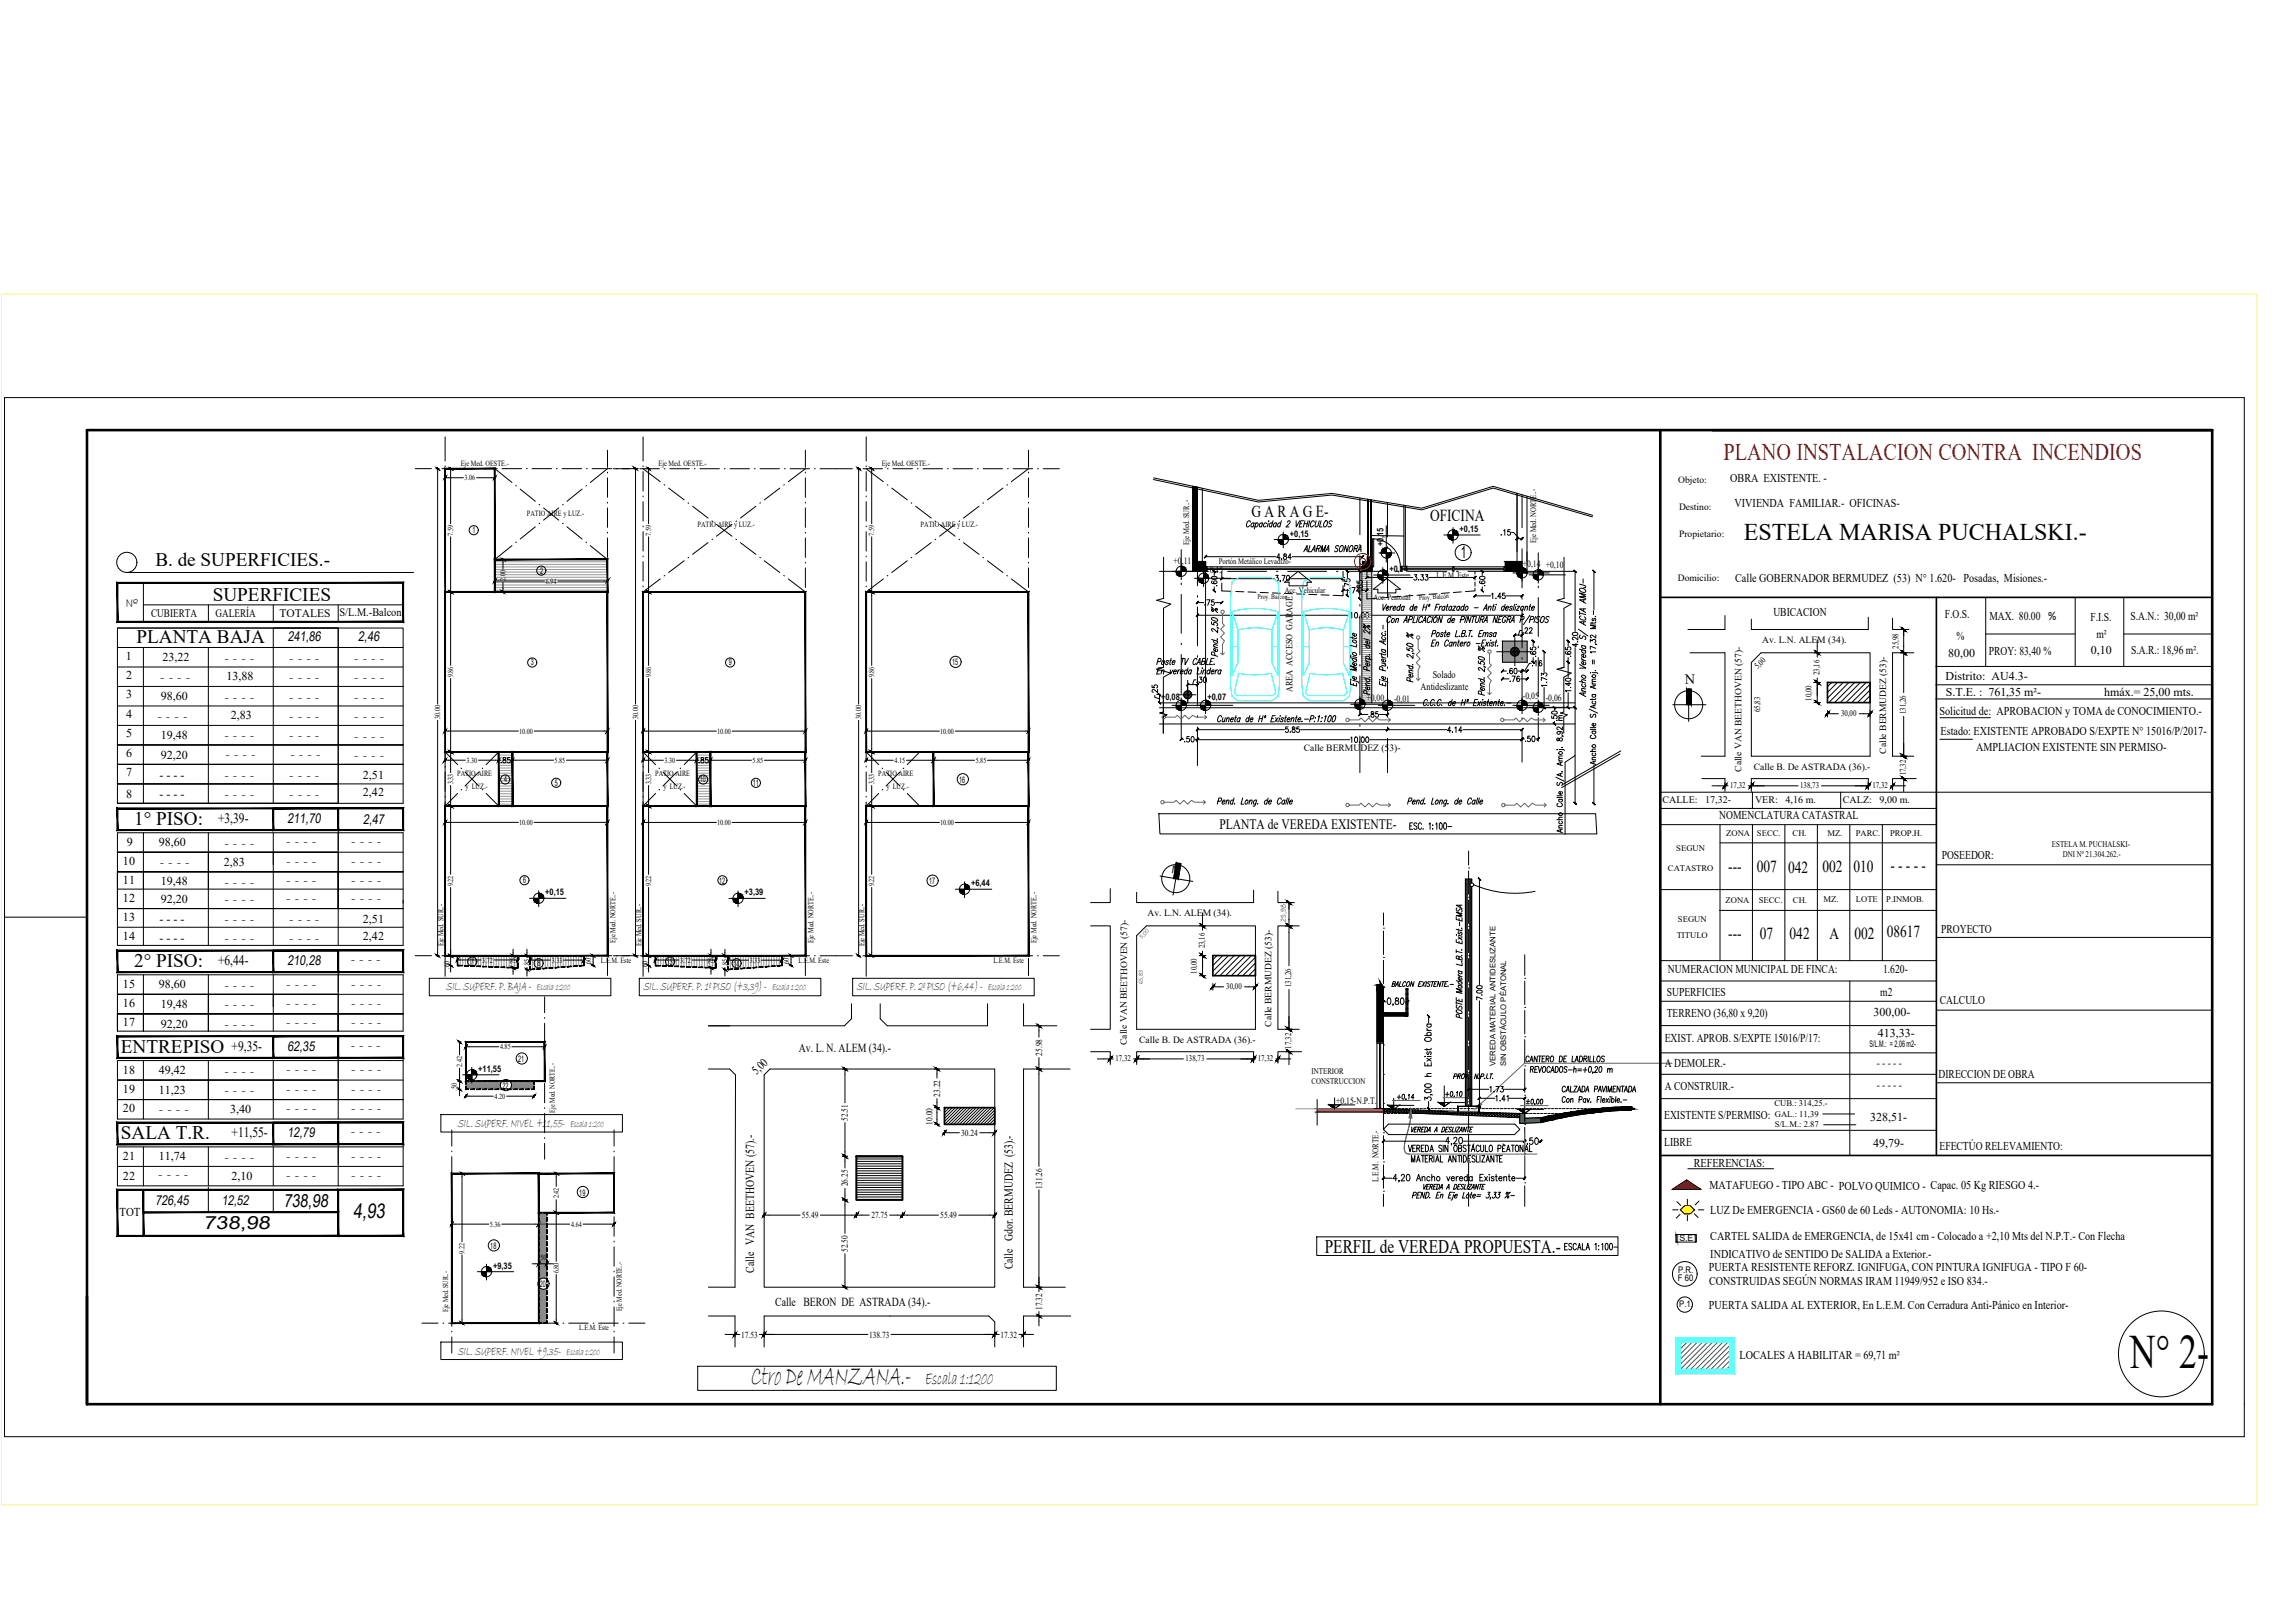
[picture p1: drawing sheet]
<svg xmlns="http://www.w3.org/2000/svg" width="707mm" height="500mm" viewBox="0 0 707 500" stroke-linecap="round" stroke-linejoin="round" font-family="sans-serif">
<defs><g id="words">
<text font-size="14.8" x="656.1" y="421.3">N° 2-</text>
<text font-size="9" x="231.2" y="426.4">Ctro De MANZANA.-</text>
<text font-size="7.4" fill="#f00" x="530.9" y="141.8">PLANO INSTALACION CONTRA INCENDIOS</text>
<text font-size="7.4" x="537.2" y="166.2">ESTELA MARISA PUCHALSKI.-</text>
<text font-size="6.3" x="108.8" y="375.2">4,93</text>
<text font-size="6" x="284.9" y="426.4">Escala 1:1200</text>
<g font-size="5.9">
<text x="47.9" y="174.4">B. de SUPERFICIES.-</text>
<text x="65.6" y="185.1">SUPERFICIES</text>
<text x="42.1" y="198.2">PLANTA BAJA</text>
<text x="41.3" y="254.2">1° PISO:</text>
<text x="41.3" y="298">2° PISO:</text>
<text x="37.3" y="324.4">ENTREPISO</text>
<text x="37.3" y="351">SALA T.R.</text>
<text x="408.1" y="385.8">PERFIL de VEREDA PROPUESTA.-</text>
</g>
<g font-size="5.6">
<text x="87.4" y="371.9">738,98</text>
<text x="62.8" y="378.7">738,98</text>
</g>
<g font-size="5.2">
<text x="385.5" y="159.3">G A R A G E-</text>
<text x="440.5" y="160.6">OFICINA</text>
<text x="450" y="172">1</text>
<text x="532.4" y="268.7">---</text>
<text x="541.2" y="268.7">007</text>
<text x="550.8" y="268.8">042</text>
<text x="561.4" y="268.7">002</text>
<text x="571" y="268.4">010</text>
<text x="582.3" y="268.3">- - - - -</text>
<text x="532.4" y="289.1">---</text>
<text x="542.1" y="289.2">07</text>
<text x="551.3" y="289.2">042</text>
<text x="563.6" y="289.1">A</text>
<text x="571.2" y="289.1">002</text>
<text x="581.2" y="288.7">08617</text>
</g>
<g font-size="4.4">
<text x="519" y="210.6">N</text>
<text x="67.2" y="253.6">+3,39-</text>
<text x="375.7" y="255.3">PLANTA de VEREDA EXISTENTE-</text>
<text x="67.2" y="297.3">+6,44-</text>
<text x="71.4" y="323.7">+9,35-</text>
<text x="71.4" y="350.3">+11,55-</text>
</g>
<g font-size="4.2">
<text x="88.6" y="197.5">241,86</text>
<text x="110.4" y="197.5">2,46</text>
<text x="88.6" y="253.6">211,70</text>
<text x="111.9" y="253.9">2,47</text>
<text x="88.6" y="297.3">210,28</text>
<text x="137.4" y="305">SIL. SUPERF. P. BAJA -</text>
<text x="198.2" y="304.9">SIL. SUPERF. P. 1º PISO (+3,39) -</text>
<text x="263.9" y="304.9">SIL. SUPERF. P. 2º PISO (+6,44) -</text>
<text x="88.6" y="323.7">62,35</text>
<text x="141" y="347.1">SIL. SUPERF. NIVEL +11,55-</text>
<text x="88.6" y="350.3">12,79</text>
<text x="47.9" y="371.1">726,45</text>
<text x="68.3" y="371.1">12,52</text>
<text x="141" y="417.2">SIL. SUPERF. NIVEL +9,35-</text>
</g>
<text font-size="3.9" x="360.8" y="269" transform="rotate(9 360.8 269)">N</text>
<g font-size="3.8">
<text x="69.1" y="203.8">- - - -</text>
<text x="89.1" y="203.8">- - - -</text>
<text x="109.1" y="203.8">- - - -</text>
<text x="49.3" y="209.8">- - - -</text>
<text x="89.1" y="209.8">- - - -</text>
<text x="109.1" y="209.8">- - - -</text>
<text x="69.1" y="215.8">- - - -</text>
<text x="89.1" y="215.8">- - - -</text>
<text x="109.1" y="215.8">- - - -</text>
<text x="48.5" y="221.8">- - - -</text>
<text x="89.1" y="221.8">- - - -</text>
<text x="109.1" y="221.8">- - - -</text>
<text x="69.1" y="227.6">- - - -</text>
<text x="89.1" y="227.6">- - - -</text>
<text x="109.1" y="227.8">- - - -</text>
<text x="69.5" y="233.5">- - - -</text>
<text x="89.5" y="233.5">- - - -</text>
<text x="109.1" y="233.8">- - - -</text>
<text x="69.1" y="239.8">- - - -</text>
<text x="89.1" y="239.8">- - - -</text>
<text x="69.1" y="245.8">- - - -</text>
<text x="89.1" y="245.8">- - - -</text>
<text x="69.1" y="260.9">- - - -</text>
<text x="88.2" y="260.4">- - - -</text>
<text x="108.2" y="260.4">- - - -</text>
<text x="49.2" y="266.9">- - - -</text>
<text x="88.2" y="266.4">- - - -</text>
<text x="108.2" y="266.4">- - - -</text>
<text x="69.1" y="272.9">- - - -</text>
<text x="88.2" y="272.4">- - - -</text>
<text x="108.2" y="272.4">- - - -</text>
<text x="69.1" y="278.2">- - - -</text>
<text x="88.2" y="277.7">- - - -</text>
<text x="108.2" y="277.7">- - - -</text>
<text x="69.1" y="284.2">- - - -</text>
<text x="89.1" y="284.2">- - - -</text>
<text x="69.1" y="290.2">- - - -</text>
<text x="89.1" y="290.2">- - - -</text>
<text x="108" y="296.6">- - - -</text>
<text x="69.1" y="304.6">- - - -</text>
<text x="88.2" y="304.2">- - - -</text>
<text x="108.2" y="304.2">- - - -</text>
<text x="69.1" y="310.6">- - - -</text>
<text x="88.2" y="310.1">- - - -</text>
<text x="108.2" y="310.1">- - - -</text>
<text x="69.1" y="316.6">- - - -</text>
<text x="88.2" y="316.2">- - - -</text>
<text x="108.2" y="316.2">- - - -</text>
<text x="108" y="323">- - - -</text>
<text x="246.1" y="324">Av. L. N. ALEM (34).-</text>
<text x="69.1" y="331">- - - -</text>
<text x="88.2" y="330.6">- - - -</text>
<text x="108.2" y="330.6">- - - -</text>
<text x="233.1" y="331.2" transform="rotate(-45 233.1 331.2)">5,00</text>
<text x="69.1" y="337">- - - -</text>
<text x="88.2" y="336.6">- - - -</text>
<text x="108.2" y="336.6">- - - -</text>
<text x="48.9" y="342.9">- - - -</text>
<text x="88.2" y="342.6">- - - -</text>
<text x="108.2" y="342.6">- - - -</text>
<text x="108" y="349.6">- - - -</text>
<text x="69.1" y="357.6">- - - -</text>
<text x="88.2" y="357.2">- - - -</text>
<text x="108.2" y="357.2">- - - -</text>
<text x="48.8" y="363">- - - -</text>
<text x="88.2" y="363.1">- - - -</text>
<text x="108.2" y="363.1">- - - -</text>
<text x="232.3" y="392" transform="rotate(-90 232.3 392)">Calle VAN BEETHOVEN (57).-</text>
<text x="312" y="391" transform="rotate(-90 312 391)">Calle Gdor. BERMUDEZ (53).-</text>
<text x="238.8" y="402.4">Calle BERON DE ASTRADA (34).-</text>
</g>
<g font-size="3.7">
<text x="533" y="148.5">OBRA EXISTENTE. -</text>
<text x="534.3" y="156.2">VIVIENDA FAMILIAR.- OFICINAS-</text>
<text x="534.5" y="179.3">Calle GOBERNADOR BERMUDEZ (53) N° 1.620- Posadas, Misiones.-</text>
<text x="546.3" y="189.6">UBICACION</text>
<text x="599.1" y="190.5">F.O.S.</text>
<text x="612.8" y="190.9">MAX. 80.00 %</text>
<text x="644" y="191.3">F.I.S.</text>
<text x="656.3" y="190.9">S.A.N.: 30,00 m²</text>
<text x="602.7" y="197">%</text>
<text x="645.8" y="196.4">m²</text>
<text x="38.7" y="203.3">1</text>
<text x="50" y="203.6">23,22</text>
<text x="600.2" y="202.2">80,00</text>
<text x="612.6" y="201.7">PROY: 83,40 %</text>
<text x="644.1" y="201.5">0,10</text>
<text x="656.5" y="201.3">S.A.R.: 18,96 m².</text>
<text x="38.9" y="209">2</text>
<text x="69.8" y="209.6">13,88</text>
<text x="599.3" y="209.4">Distrito: AU4.3-</text>
<text x="38.9" y="215">3</text>
<text x="49.6" y="215.6">98,60</text>
<text x="599.4" y="214.3">S.T.E. : 761,35 m²-</text>
<text x="648.2" y="214.3">hmáx.= 25,00 mts.</text>
<text x="38.9" y="221">4</text>
<text x="71.1" y="221.6">2,83</text>
<text x="597.5" y="220.2">Solicitud de: APROBACION y TOMA de CONOCIMIENTO.-</text>
<text x="38.9" y="227">5</text>
<text x="49.6" y="227.6">19,48</text>
<text x="597.8" y="226.4">Estado: EXISTENTE APROBADO S/EXPTE N° 15016/P/2017-</text>
<text x="38.9" y="233">6</text>
<text x="49.6" y="233.7">92,20</text>
<text x="608.7" y="231.3">AMPLIACION EXISTENTE SIN PERMISO-</text>
<text x="38.9" y="239">7</text>
<text x="49.1" y="239.8">- - - -</text>
<text x="111.8" y="239.8">2,51</text>
<text x="38.9" y="245.6">8</text>
<text x="49.1" y="245.8">- - - -</text>
<text x="111.8" y="245.3">2,42</text>
<text x="529.6" y="252.2">NOMENCLATURA CATASTRAL</text>
<text x="39" y="260.6">9</text>
<text x="48.9" y="260.6">98,60</text>
<text x="37.9" y="266.4">10</text>
<text x="68.9" y="266.7">2,83</text>
<text x="598.1" y="264.5">POSEEDOR:</text>
<text x="37.9" y="272.2">11</text>
<text x="49.6" y="272.7">19,48</text>
<text x="37.9" y="277.7">12</text>
<text x="49.6" y="278.1">92,20</text>
<text x="37.9" y="283.7">13</text>
<text x="49.1" y="284.2">- - - -</text>
<text x="111.8" y="284.2">2,51</text>
<text x="598" y="287.3">PROYECTO</text>
<text x="37.9" y="289.5">14</text>
<text x="49.1" y="290.2">- - - -</text>
<text x="111.8" y="289.7">2,42</text>
<text x="513.8" y="299.8">NUMERACION MUNICIPAL DE FINCA:</text>
<text x="580.1" y="299.8">1.620-</text>
<text x="37.9" y="304.4">15</text>
<text x="48.9" y="304.4">98,60</text>
<text x="37.9" y="310.1">16</text>
<text x="49.6" y="310.4">19,48</text>
<text x="513.4" y="306.7">SUPERFICIES</text>
<text x="579.2" y="306.7">m2</text>
<text x="597.6" y="309.3">CALCULO</text>
<text x="37.9" y="315.9">17</text>
<text x="49.6" y="316.5">92,20</text>
<text x="513.4" y="313.1">TERRENO (36,80 x 9,20)</text>
<text x="577.1" y="312.9">300,00-</text>
<text x="512.8" y="321">EXIST. APROB. S/EXPTE 15016/P/17:</text>
<text x="578.5" y="319.4">413,33-</text>
<text x="512.8" y="328.6">A DEMOLER.-</text>
<text x="37.9" y="330.8">18</text>
<text x="48.9" y="330.8">49,42</text>
<text x="512.8" y="335.6">A CONSTRUIR.-</text>
<text x="597.2" y="332">DIRECCION DE OBRA</text>
<text x="37.9" y="336.5">19</text>
<text x="48.9" y="336.8">11,23</text>
<text x="37.9" y="342.6">20</text>
<text x="70.9" y="342.9">3,40</text>
<text x="512.7" y="344.7">EXISTENTE S/PERMISO:</text>
<text x="576.1" y="345.1">328,51-</text>
<text x="512.7" y="352.9">LIBRE</text>
<text x="577" y="353.3">49,79-</text>
<text x="37.9" y="357.4">21</text>
<text x="48.9" y="357.4">11,74</text>
<text x="521.7" y="359.5">REFERENCIAS:</text>
<text x="597.5" y="354.3">EFECTÚO RELEVAMIENTO:</text>
<text x="37.9" y="363.4">22</text>
<text x="71.3" y="363.4">2,10</text>
<text x="526.6" y="366.3">MATAFUEGO - TIPO ABC - POLVO QUIMICO - Capac. 05 Kg RIESGO 4.-</text>
<text x="36.8" y="374.4">TOT</text>
<text x="526.9" y="373.8">LUZ De EMERGENCIA - GS60 de 60 Leds - AUTONOMIA: 10 Hs.-</text>
<text x="526.9" y="382">CARTEL SALIDA de EMERGENCIA, de 15x41 cm - Colocado a +2,10 Mts del N.P.T.- Con Flecha</text>
<text x="526.9" y="387.6">INDICATIVO de SENTIDO De SALIDA a Exterior.-</text>
<text x="526.4" y="391.3">PUERTA RESISTENTE REFORZ. IGNIFUGA, CON PINTURA IGNIFUGA - TIPO F 60-</text>
<text x="526.5" y="395.8">CONSTRUIDAS SEGÚN NORMAS IRAM 11949/952 e ISO 834.-</text>
<text x="526.4" y="403.3">PUERTA SALIDA AL EXTERIOR, En L.E.M. Con Cerradura Anti-Pánico en Interior-</text>
<text x="535.8" y="418.5">LOCALES A HABILITAR = 69,71 m²</text>
</g>
<text font-size="3.6" x="38.8" y="186.9">Nº</text>
<g font-size="3.5">
<text x="46.6" y="190">CUBIERTA</text>
<text x="66.4" y="190">GALERÍA</text>
<text x="86.1" y="190">TOTALES</text>
<text x="104.6" y="189.9">S/L.M.-Balcon</text>
<text x="578.1" y="328.8">- - - - -</text>
<text x="578.1" y="335.4">- - - - -</text>
</g>
<g font-size="3.3">
<text x="165.3" y="305">Escala 1:200</text>
<text x="237.8" y="304.9">Escala 1:200</text>
<text x="304.3" y="304.9">Escala 1:200</text>
<text x="175.6" y="347.1">Escala 1:200</text>
<text x="174.4" y="417.2">Escala 1:200</text>
</g>
<g font-size="3.2">
<text x="441.3" y="209">Solado</text>
<text x="437.6" y="212.6">Antideslizante</text>
</g>
<g font-size="3.1">
<text x="512.1" y="247.3">CALLE:</text>
<text x="525.3" y="247.3">17,32-</text>
<text x="540.6" y="247.3">VER:</text>
<text x="550" y="247.3">4,16 m.</text>
<text x="567.7" y="247.3">CALZ:</text>
<text x="579" y="247.3">9,00 m.</text>
</g>
<g font-size="3">
<text x="517" y="148.8">Objeto:</text>
<text x="517.2" y="157">Destino:</text>
<text x="517.2" y="165.3">Propietario:</text>
<text x="361.5" y="173.7">+0,11</text>
<text x="371.3" y="176.4">+0,15</text>
<text x="469.1" y="174.5">+0,14</text>
<text x="476.2" y="175.1">+0,10</text>
<text x="516.8" y="178.9">Domicilio:</text>
<text x="542.8" y="198.2">Av. L.N. ALEM (34).</text>
<text x="398.2" y="213.2" transform="rotate(-90 398.2 213.2)">AREA ACCESO GARAGE</text>
<text x="469.1" y="215.3">-0,05</text>
<text x="476.2" y="215.9">-0,06</text>
<text x="420.9" y="216">+0,00</text>
<text x="429.5" y="216.4">-0,01</text>
<text x="401.6" y="231.3">Calle BERMUDEZ (53)-</text>
<text x="581" y="232.1" transform="rotate(-90 581 232.1)">Calle BERMUDEZ (53)-</text>
<text x="536.5" y="237.7" transform="rotate(-90 536.5 237.7)">Calle VAN BEETHOVEN (57)-</text>
<text x="540.3" y="237.3">Calle B. De ASTRADA (36).-</text>
<text x="353.5" y="282.3">Av. L.N. ALEM (34).</text>
<text x="391.6" y="316.2" transform="rotate(-90 391.6 316.2)">Calle BERMUDEZ (53)-</text>
<text x="347.1" y="321.9" transform="rotate(-90 347.1 321.9)">Calle VAN BEETHOVEN (57)-</text>
<text x="350.9" y="321.4">Calle B. De ASTRADA (36).-</text>
<text x="411.6" y="340">+0,15-N.P.T.</text>
</g>
<g font-size="2.8">
<text x="145.5" y="164.2">1</text>
<text x="397.3" y="165.3">+0,15</text>
<text x="449.6" y="163.9">+0,15</text>
<text x="426.1" y="168.3" transform="rotate(-90 426.1 168.3)">+0,15</text>
<text x="166.4" y="176.6">2</text>
<text x="428" y="176.2">+0,14</text>
<text x="163.6" y="204.9">3</text>
<text x="224.5" y="204.9">9</text>
<text x="293.3" y="204.9">15</text>
<text x="357.7" y="215.4">+0,08</text>
<text x="371.9" y="215.5">+0,07</text>
<text x="155.3" y="241">4</text>
<text x="170.9" y="242">5</text>
<text x="215.6" y="241">10</text>
<text x="231.9" y="242">11</text>
<text x="295.5" y="241.1">16</text>
<text x="161.2" y="272">6</text>
<text x="168" y="275.8">+0,15</text>
<text x="221.6" y="272.2">12</text>
<text x="229.4" y="275.8">+3,39</text>
<text x="286.2" y="272.3">17</text>
<text x="299.1" y="273">+6,44</text>
<text x="145.1" y="297.1">7</text>
<text x="165.5" y="297.6">8</text>
<text x="205.4" y="297.1">13</text>
<text x="225.9" y="297.7">14</text>
<text x="575.9" y="322.6">S/L.M.: = 2,06 m2-</text>
<text x="159.6" y="327.1">21</text>
<text x="321" y="325.1" transform="rotate(-90 321 325.1)">25.98</text>
<text x="147.3" y="330.1">+11,55</text>
<text x="154.7" y="335.3">22</text>
<text x="289.6" y="337.7" transform="rotate(-90 289.6 337.7)">23.22</text>
<text x="261.2" y="345.2" transform="rotate(-90 261.2 345.2)">52.51</text>
<text x="287.3" y="346.4" transform="rotate(-90 287.3 346.4)">10.00</text>
<text x="296.1" y="349.8">30.24</text>
<text x="261.2" y="365.4" transform="rotate(-90 261.2 365.4)">26.25</text>
<text x="178.5" y="368.2">19</text>
<text x="321" y="366.1" transform="rotate(-90 321 366.1)">131.26</text>
<text x="247" y="375.2">55.49</text>
<text x="268.4" y="375.2">27.75</text>
<text x="289.7" y="375.2">55.49</text>
<text x="151" y="384.7">18</text>
<text x="261.2" y="385.6" transform="rotate(-90 261.2 385.6)">52.50</text>
<text x="151.9" y="390.8">+9,35</text>
<text x="516.9" y="394.6">F 60</text>
<text x="517" y="392.1">P.R.</text>
<text x="166.3" y="396.5">20</text>
<text x="321" y="403.5" transform="rotate(-90 321 403.5)">17.32</text>
<text x="517.3" y="402.7">P.1.</text>
<text x="228.3" y="412">17.53</text>
<text x="267.8" y="412">138.73</text>
<text x="308.2" y="412">17.32</text>
</g>
<g font-size="2.7">
<text x="584.9" y="199.9" transform="rotate(-90 584.9 199.9)">25,98</text>
<text x="541.5" y="206.1" transform="rotate(-45 541.5 206.1)">5,00</text>
<text x="560.5" y="208" transform="rotate(-90 560.5 208)">23,16</text>
<text x="558.1" y="215.8" transform="rotate(-90 558.1 215.8)">10,00</text>
<text x="542.2" y="219.4" transform="rotate(-90 542.2 219.4)">65,83</text>
<text x="567.1" y="220.5">30,00</text>
<text x="587.1" y="220" transform="rotate(-90 587.1 220)">131,26</text>
<text x="587.1" y="238.8" transform="rotate(-90 587.1 238.8)">17,32</text>
<text x="533" y="242.7">17,32</text>
<text x="554.5" y="242.7">138,73</text>
<text x="576.8" y="242.7">17,32</text>
<text x="531.7" y="257.3">ZONA</text>
<text x="541.2" y="257.3">SECC.</text>
<text x="552.2" y="257.5">CH.</text>
<text x="562.9" y="257.6">MZ.</text>
<text x="571.6" y="257.3">PARC.</text>
<text x="582.3" y="257.3">PROP.H.</text>
<text x="516.4" y="262.2">SEGUN</text>
<text x="632.1" y="261">ESTELA M. PUCHALSKI-</text>
<text x="635.4" y="263.9">DNI Nº 21.304.262.-</text>
<text x="513.8" y="268.3">CATASTRO</text>
<text x="531.5" y="278.1">ZONA</text>
<text x="541.8" y="278.1">SECC.</text>
<text x="552.3" y="278.2">CH.</text>
<text x="561.7" y="277.8">MZ.</text>
<text x="571.7" y="277.8">LOTE</text>
<text x="581" y="277.7">P.INMOB.</text>
<text x="516.9" y="283.9">SEGUN</text>
<text x="371.1" y="292.1" transform="rotate(-90 371.1 292.1)">23,16</text>
<text x="516.5" y="288.8">TITULO</text>
<text x="368.7" y="299.9" transform="rotate(-90 368.7 299.9)">10,00</text>
<text x="377.8" y="304.6">30,00</text>
<text x="397.7" y="304.1" transform="rotate(-90 397.7 304.1)">131,26</text>
<text x="397.7" y="323" transform="rotate(-90 397.7 323)">17,32</text>
<text x="343.6" y="326.8">17,32</text>
<text x="365.2" y="326.8">138,73</text>
<text x="387.4" y="326.8">17,32</text>
<text x="404.1" y="330.7">INTERIOR</text>
<text x="404.1" y="333.9">CONSTRUCCION</text>
<text x="546.6" y="340.7">CUB.: 314,25.-</text>
<text x="546.7" y="347">S/L.M.: 2.87</text>
<text x="546.7" y="344">GAL.: 11,39</text>
<text x="424.7" y="364" transform="rotate(-90 424.7 364)">L.E.M. NORTE.-</text>
<text x="517.3" y="382.3">S.E</text>
</g>
<g font-size="2.6">
<text x="366.3" y="167.8" transform="rotate(-90 366.3 167.8)">Eje Med. SUR..-</text>
<text x="473.2" y="167.3" transform="rotate(-90 473.2 167.3)">Eje Med. NORTE..-</text>
<text x="375.4" y="173.8">Portón Metálico Levadizo-</text>
<text x="442.5" y="177.9">L.E.M. Este</text>
<text x="395.8" y="182.6">Acc. Vehicular</text>
<text x="423.1" y="184.8">Acc. Peatonal</text>
</g>
<g font-size="2.4">
<text x="141.9" y="143.4">Eje Med. OESTE.-</text>
<text x="202.9" y="143.4">Eje Med. OESTE.-</text>
<text x="271.6" y="143.4">Eje Med. OESTE.-</text>
<text x="143.1" y="147.9">3.06</text>
<text x="162.3" y="159.1">PATIO AIRE y LUZ.-</text>
<text x="139.6" y="165" transform="rotate(-90 139.6 165)">7.59</text>
<text x="200.6" y="165" transform="rotate(-90 200.6 165)">7.59</text>
<text x="214.9" y="162.2">PATIO AIRE y LUZ.-</text>
<text x="269.3" y="165" transform="rotate(-90 269.3 165)">7.59</text>
<text x="283.6" y="162.2">PATIO AIRE y LUZ.-</text>
<text x="155.7" y="179" transform="rotate(-90 155.7 179)">2.00</text>
<text x="168.1" y="179.7">6.94</text>
<text x="139.6" y="208.6" transform="rotate(-90 139.6 208.6)">9.86</text>
<text x="200.6" y="208.6" transform="rotate(-90 200.6 208.6)">9.86</text>
<text x="269.3" y="208.6" transform="rotate(-90 269.3 208.6)">9.86</text>
<text x="135.6" y="221.5" transform="rotate(-90 135.6 221.5)">30.00</text>
<text x="196.6" y="221.5" transform="rotate(-90 196.6 221.5)">30.00</text>
<text x="265.3" y="221.5" transform="rotate(-90 265.3 221.5)">30.00</text>
<text x="159.9" y="225.9">10.00</text>
<text x="220.9" y="226">10.00</text>
<text x="289.6" y="226">10.00</text>
<text x="140.8" y="239.1">PATIO AIRE</text>
<text x="143.7" y="234.9">3.30</text>
<text x="170.9" y="234.9">5.85</text>
<text x="201.8" y="239.1">PATIO AIRE</text>
<text x="204.7" y="234.9">3.30</text>
<text x="231.8" y="234.9">5.85</text>
<text x="270.6" y="239.1">PATIO AIRE</text>
<text x="275.6" y="234.9">4.15</text>
<text x="300.6" y="234.9">5.85</text>
<text x="139.6" y="241.5" transform="rotate(-90 139.6 241.5)">3.33</text>
<text x="143.4" y="243">y LUZ.-</text>
<text x="200.6" y="241.6" transform="rotate(-90 200.6 241.6)">3.33</text>
<text x="204.3" y="243">y LUZ.-</text>
<text x="269.3" y="241.6" transform="rotate(-90 269.3 241.6)">3.33</text>
<text x="273.1" y="243">y LUZ.-</text>
<text x="159.9" y="254.1">10.00</text>
<text x="220.9" y="254.1">10.00</text>
<text x="289.6" y="254.1">10.00</text>
<text x="139.6" y="273" transform="rotate(-90 139.6 273)">9.22</text>
<text x="200.6" y="273" transform="rotate(-90 200.6 273)">9.22</text>
<text x="269.3" y="273" transform="rotate(-90 269.3 273)">9.22</text>
<text x="136.6" y="291.4" transform="rotate(-90 136.6 291.4)">Eje Med. SUR..-</text>
<text x="189.6" y="290.5" transform="rotate(-90 189.6 290.5)">Eje Med. NORTE..-</text>
<text x="197.6" y="291.5" transform="rotate(-90 197.6 291.5)">Eje Med. SUR..-</text>
<text x="250.6" y="290.5" transform="rotate(-90 250.6 290.5)">Eje Med. NORTE..-</text>
<text x="266.3" y="291.5" transform="rotate(-90 266.3 291.5)">Eje Med. SUR..-</text>
<text x="319.3" y="290.5" transform="rotate(-90 319.3 290.5)">Eje Med. NORTE..-</text>
<text x="138.5" y="298.4" transform="rotate(-90 138.5 298.4)">.60</text>
<text x="148.6" y="296.5">3.72</text>
<text x="158.8" y="297.4" transform="rotate(-90 158.8 297.4)">.75</text>
<text x="163.1" y="297.7" transform="rotate(-90 163.1 297.7)">.85</text>
<text x="170" y="296.5">3.33</text>
<text x="182" y="297.3" transform="rotate(-90 182 297.3)">.60</text>
<text x="185" y="296.6">L.E.M. Este</text>
<text x="199.5" y="298.4" transform="rotate(-90 199.5 298.4)">.60</text>
<text x="209.5" y="296.5">3.72</text>
<text x="219.8" y="297.4" transform="rotate(-90 219.8 297.4)">.75</text>
<text x="224.1" y="297.7" transform="rotate(-90 224.1 297.7)">.85</text>
<text x="230.9" y="296.5">3.33</text>
<text x="243" y="297.4" transform="rotate(-90 243 297.4)">.60</text>
<text x="246" y="296.6">L.E.M. Este</text>
<text x="306" y="296.6">L.E.M. Este</text>
<text x="154" y="323.2">4.85</text>
<text x="142.3" y="328.6" transform="rotate(-90 142.3 328.6)">2.42</text>
<text x="460.7" y="328.3" transform="rotate(-90 460.7 328.3)">VEREDA MATERIAL ANTIDESLIZANTE</text>
<text x="463.9" y="328.4" transform="rotate(-90 463.9 328.4)">SIN OBSTÁCULO PÈATONAL</text>
<text x="140.7" y="335.9" transform="rotate(-90 140.7 335.9)">.50</text>
<text x="152.4" y="338.4">4.20</text>
<text x="170.9" y="342.7" transform="rotate(-90 170.9 342.7)">Eje Med. NORTE..-</text>
<text x="172.1" y="369.1" transform="rotate(-90 172.1 369.1)">2.42</text>
<text x="150.9" y="377.8">5.36</text>
<text x="175.9" y="377.8">4.64</text>
<text x="143.1" y="386.1" transform="rotate(-90 143.1 386.1)">9.22</text>
<text x="166" y="388">.50</text>
<text x="172.1" y="392.2" transform="rotate(-90 172.1 392.2)">6.80</text>
<text x="138" y="404.1" transform="rotate(-90 138 404.1)">Eje Med. SUR..-</text>
<text x="191.6" y="403.9" transform="rotate(-90 191.6 403.9)">Eje Med. NORTE..-</text>
<text x="178.5" y="409.5">L.E.M. Este</text>
</g>
<g font-size="2.2">
<text x="387.4" y="184.4" transform="rotate(1 387.4 184.4)">Proy. Balcón</text>
<text x="437.2" y="184.9" transform="rotate(-4 437.2 184.9)">Proy. Balcón</text>
<text x="396.1" y="284" transform="rotate(-90 396.1 284)">25,98</text>
</g>
<g font-size="1.8">
<text x="351.7" y="289.2" transform="rotate(-45 351.7 289.2)">5,00</text>
<text x="352" y="303" transform="rotate(-90 352 303)">65,83</text>
</g>
</g></defs>
<!-- layer: 0 -->
<g fill="none" stroke="#000" stroke-width=".31">
<path d="M1.4 122.5v320h689.9M137.1 134.5v7.5M187.1 138.7v5.2M198.1 134.5v7.5M248.1 138.7v5.2M266.8 134.5v7.5M316.8 138.7v5.2M127.9 144.3h5M134.3 144.3h1M134.8 144.3v72.6M136.1 144.3h6.1M137.1 147.1h5.6"/>
<path d="M137.1 143.5v.2M137.1 145.2v6M137.1 152.7v.3M137.1 154.5v6M138.8 144.3v17M143.6 144.3h.3M145.4 144.3h6M146.8 147.1h5.6M152.4 146.6v1M152.4 144.3l5.3 4.3M152.9 144.3h.2M154.6 144.3h6.1"/>
<path d="M158.9 149.6l.2 .1M160.2 150.6l4.7 3.8M162.1 144.3h.3M163.9 144.3h6M166.1 155.4l.2 .1M167.4 156.5l4.7 3.7M171.4 144.3h.2M172.1 156.5l-4.7 3.7M173.1 144.3h6.1M173.5 155.4l-.2 .1M179.3 150.6l-4.7 3.8M180.7 144.3h.2"/>
<path d="M180.7 149.6l-.2 .1M182.4 144.3h6M187.1 145.4v.3M187.1 147.2v6M187.1 154.7v.2M187.1 156.4v6M187.1 144.3l-5.3 4.3M188.9 144.4h5M189.9 144.3h.2M191.6 144.3h5M195.3 144.4h1M195.8 144.4v72.5"/>
<path d="M197.1 144.4h6M198.1 143.5v.3M198.1 145.2v6M198.1 152.8v.2M198.1 154.5v6M198.1 144.4l5.3 4M199.8 144.4v16.9M204.6 149.3l.2 .1M204.6 144.4h.3M206 150.3l4.8 3.7M206.4 144.4h6M211.9 154.9l.3 .1"/>
<path d="M213.3 155.9l4.8 3.7M213.9 144.4h.2M215.6 144.4h6M223.1 144.4h.3M224.9 144.4h6M232.4 144.4h.2M232.9 155.9l-4.8 3.7M234.1 144.4h6M234.3 154.9l-.2 .1M240.2 150.3l-4.7 3.7M241.6 144.4h.3M241.6 149.3l-.2 .1"/>
<path d="M243.4 144.4h6M248.1 145.4v.3M248.1 147.2v6M248.1 154.7v.2M248.1 156.4v6M248.1 144.4l-5.3 4M250.9 144.4h.2M252.6 144.4h10M264 144.4h1M264.5 144.4v72.5M265.8 144.4h6M266.8 143.5v.3"/>
<path d="M266.8 145.2v6M266.8 152.8v.2M266.8 154.5v6M266.8 144.4l5.3 4M268.5 144.4v16.9M273.3 149.3l.2 .1M273.3 144.4h.3M274.7 150.3l4.8 3.7M275.1 144.4h6M280.7 154.9l.2 .1M282.1 155.9l4.8 3.7M282.6 144.4h.3"/>
<path d="M284.3 144.4h6M291.8 144.4h.3M293.6 144.4h6M301.1 144.4h.2M301.6 155.9l-4.8 3.7M302.9 144.4h5.9M303 154.9l-.2 .1M308.9 150.3l-4.7 3.7M310.3 144.4h.3M310.3 149.3l-.1 .1M312.1 144.4h6M316.8 145.4v.3"/>
<path d="M316.8 147.2v6M316.8 154.7v.2M316.8 156.4v6M316.8 144.4l-5.3 4M319.6 144.4h.2M321.4 144.4h4.9M355.3 147.7l32.3 6.9 22.7-2.1 27.7 4.5 22-6.7 30.5 8.9M355.4 147.2l32.3 6.9 22.6-2.1 27.7 4.5 22-6.7 30.7 8.9M367.4 149.8v26.2h3v-25.6M421.4 153.8v22.2M422.4 154v22M432.5 155.6v19h.4v-18.9"/>
<path d="M467.3 151.9v21.1M470.4 152.8v20.2M137.1 162v.2M137.1 163.7v6M137.1 171.3v.2M137.1 173v6M138.8 165.3v39.6M152.4 179h15.3M152.4 178.4v1M154.4 172.3h1M154.9 172.3v3M154.9 179.4v2.9"/>
<path d="M157.7 168.1l-5.3 4.2M159.1 167l-.2 .1M164.9 162.3l-4.7 3.7M166.3 161.2l-.2 .1M171.8 179h15.3M173.3 161.2l.2 .1M174.6 162.3l4.7 3.7M180.5 167l.2 .1M181.8 168.1l5.3 4.2M187.1 163.9v.3M187.1 165.7v6M187.1 173.2v.2"/>
<path d="M187.1 174.9v6M198.1 162v.3M198.1 163.8v5.9M198.1 171.3v.2M198.1 173v6M199.8 165.4v39.5M203.4 178.3l-5.3 4v5.9M204.8 177.2l-.2 .2M210.8 172.7l-4.8 3.6M212.2 171.7l-.3 .1M218.1 167.1l-4.8 3.6M219.3 160.5l.2 .1"/>
<path d="M219.5 166.1l-.2 .1M220.7 161.5l4.8 3.7M225.5 161.5l-4.8 3.7M226.7 166.1l.2 .1M226.9 160.5l-.2 .1M228.1 167.1l4.8 3.6M234.1 171.7l.2 .1M235.4 172.7l4.8 3.6M241.4 177.2l.2 .2M242.8 178.3l5.3 4M248.1 163.9v.3M248.1 165.7v6"/>
<path d="M248.1 173.2v.2M248.1 174.9v6M266.8 162v.3M266.8 163.8v5.9M266.8 171.3v.2M266.8 173v6M268.5 165.4v39.5M272.1 178.3l-5.3 4v5.9M273.5 177.2l-.2 .2M279.5 172.7l-4.8 3.6M280.9 171.7l-.2 .1M286.9 167.1l-4.8 3.6"/>
<path d="M288 160.5l.2 .1M288.2 166.1l-.2 .1M289.4 161.5l4.8 3.7M294.2 161.5l-4.8 3.7M295.4 166.1l.2 .1M295.6 160.5l-.2 .1M296.8 167.1l4.8 3.6M302.8 171.7l.2 .1M304.2 172.7l4.7 3.6M310.1 177.2l.2 .2M311.5 178.3l5.3 4M316.8 163.9v.3"/>
<path d="M316.8 165.7v6M316.8 173.2v.2M316.8 174.9v6M358.4 171.6v12.7M371.4 174.6h.4v1.4h-.4zM371.4 174.6h48.9M371.4 171.5h21.6M371.4 176v42M371.8 174.6v1.4M373.3 177.7l.9-.2 .7 .4a.94 .94 0 0 1-.9 .6 .94 .94 0 0 1-.8-.6zM373.4 179h-.1a.84 .84 0 0 0 .6 .9 .84 .84 0 0 0 1-.5 .48 .48 0 0 0-.4-.6 .48 .48 0 0 0-.5 .4 .48 .48 0 0 0 .3 .6M374.1 176v1.2"/>
<path d="M376.4 176v2.4M376.4 179.6v2.4l3 .1M376.4 178.2h16.1M393 177.2h.7l-.4 .7a.52 .52 0 0 1 .4 .8 .52 .52 0 0 1-.9-.1M394.3 171.7h-1l.7-1.1v1.7M394.4 178.9l-.1 .4M394.8 172.1v.2zM394.9 177.2h1l-.7 1.7M395.5 170.7v.5a.63 .63 0 0 1 .8 .3 .63 .63 0 0 1-.3 .8 .55 .55 0 0 1-.7-.6 .55 .55 0 0 1 .8-.4l.2-.3-.1-.3zM396.5 177.3l.2-.1a.94 .94 0 0 1 .5 .9 .94 .94 0 0 1-.5 .8l-.4-.7zM397.6 178.2h16.1M397.8 171.7h-1.1l.7-1.1v1.7"/>
<path d="M398.1 171.5h21.6M413.7 176v3.1M414.2 178.4v.7h.7a.54 .54 0 0 1 0-.7 .54 .54 0 0 1 .8 0 .54 .54 0 0 1-.1 .8M415.1 176v1.9M418 178.9v.7l.7 .1a.54 .54 0 0 1 .1-.8 .54 .54 0 0 1 .7 0 .54 .54 0 0 1-.1 .8M418.9 176v2.4M419.3 175h-47.5v.4h47.5M419.3 174.6h.4v1.4h-.4zM419.5 176v42M419.7 175h.6v.4h-.6M421.1 176v1.7M421.1 179v2.5"/>
<path d="M421.1 177.9h14.1M422.4 174.6h.4v1.4h-.4zM422.4 164.9l10.1 .2M422.6 176v40.5M423.2 166v8.6h-1M423.2 166h-.4v8.6M423.2 166a8.6 8.6 0 0 1 8.2 8.6h32.3M431.4 174.6h.4v1.4h-.4zM431.8 175.1h15.7M431.8 175.5h15.7M435.7 177h.7l-.4 .6a.53 .53 0 0 1 .4 .9 .53 .53 0 0 1-.9-.1M437 178.5v.2z"/>
<path d="M437.7 177h.8l-.4 .6a.52 .52 0 0 1 .4 .8 .52 .52 0 0 1-.9 0M439.1 177h.7l-.4 .6a.52 .52 0 0 1 .5 .8 .52 .52 0 0 1-.9 0M440.2 177.9h14.2M447.5 174.6h.4v1.4h-.4zM447.9 175.1h15.4M447.9 175.5h15.4M454.4 176v.8M454.4 177.4v1.3M454.4 179.3v1.2M455.8 177.7l.9-.2 .8 .4a.92 .92 0 0 1-.9 .6 .92 .92 0 0 1-.8-.6zM456 179h-.2a.83 .83 0 0 0 .7 .9 .83 .83 0 0 0 1-.5 .48 .48 0 0 0-.7-.5 .48 .48 0 0 0-.2 .8l.3 .1M456.6 176v1.2"/>
<path d="M462.4 164.7h.1M463.2 163.5l.3-.4v1.7M463.3 174.6h.4v1.4h-.4zM465.2 163.1h-.7l-.1 .8a.53 .53 0 0 1 .8 0 .53 .53 0 0 1-.1 .8 .53 .53 0 0 1-.7-.2M465.6 164h.6l1.9 1.9M467.3 165.9h1.6M470.4 170v6h-5.1M481.8 171.6v12.7M485.2 176v18.5M491 176v11.7M137.1 180.5v.2M137.1 182.2v6"/>
<path d="M137.1 189.8v.2M137.1 191.5v6M137.1 199v.3M138.3 182.3h1M154.4 182.3h1M187.1 182.4v.3M187.1 184.2v6M187.1 191.7v.2M187.1 193.4v6M198.1 180.5v.3M198.1 189.8v.2M198.1 191.5v6"/>
<path d="M198.1 199v.3M199.3 182.3h1M248.1 182.4v.3M248.1 184.2v6M248.1 191.7v.2M248.1 193.4v6M266.8 180.5v.3M266.8 189.8v.2M266.8 191.5v6M266.8 199v.3M268 182.3h1M316.8 182.4v.3"/>
<path d="M316.8 184.2v6M316.8 191.7v.2M316.8 193.4v6M358.5 184.3l-2.2 .6 4.4 1.1-2.3 1.3v18.2M368.9 189.5h46.9M368.9 185.6h1.9M371.2 186.3v.2zM371.8 184.7h.9l-.7 1.8M374 184.7h-.7l-.1 .8a.53 .53 0 0 1 .8 0 .53 .53 0 0 1-.1 .8 .53 .53 0 0 1-.8-.2M374.1 180.8v1.2M374.4 185.6h2M374.7 180.4h.2z"/>
<path d="M380.7 182.2l2.5 .1M384.4 182.3l2.5 .1M388.2 182.5l2.5 .1M391.9 182.6l2.5 .1M395.7 182.8l2.5 .1M399.4 182.9l2.5 .1M403.2 183.1l2.5 .1M406.9 183.2l2.5 .1M413.7 180.4v3.1l-3-.1M413.7 181.8h1.9M415.1 181.5v2M415.7 181.1h.2z"/>
<path d="M415.9 180.3l-1.7-.7v1M415.9 182.5v.1zM416.1 189l.3-.3v1.6M416.5 180.9h1l-.7 1.7M417.4 188.7h.3a.92 .92 0 0 1 .5 .8 .92 .92 0 0 1-.5 .8l-.5-.7zM418.1 180.3v.6h.5a.61 .61 0 0 1 .3-.7 .61 .61 0 0 1 .8 .3 .55 .55 0 0 1-.6 .6 .55 .55 0 0 1-.4-.7zM418.8 190.2v.1zM418.9 182v2.5M418.9 182.1h-1l.7-1.2v1.7M419.2 181.8h1.9M419.5 188.7h.2a.92 .92 0 0 1 .6 .8 .92 .92 0 0 1-.6 .8l-.4-.7zM419.6 181.6h.1"/>
<path d="M420.9 188.7h.2a.92 .92 0 0 1 .6 .8 .92 .92 0 0 1-.6 .8l-.4-.7zM421.1 182.7v1.8l2.9-.2M422 189.5h46.9M427.7 184l-2.4 .2M431.5 183.7l-2.5 .2M435.2 183.4l-2.5 .2M439 183.1l-2.5 .2M442.7 182.9l-2.5 .1M446.4 182.6l-2.5 .2M450.2 182.3l-2.5 .2M454.4 181.2v.8l-3 .2M454.4 183.5h4.8"/>
<path d="M456.6 180.8v1.2M457.3 180.4h.1M459.5 183l.3-.3v1.7M460.8 184.2h.1M462.4 183.8h-1l.7-1.1v1.7M462.8 197.5h7.6v6.5h-7.6zM463.6 182.7h-.7l-.1 .7a.54 .54 0 0 1 .8 0 .54 .54 0 0 1-.1 .8 .54 .54 0 0 1-.8-.1M464 183.5h4.9M466.2 199.4l-.9 .9M466.6 195.6h2.3M466.7 199.4l-1.4 1.4M467.1 199.4l-1.8 1.8"/>
<path d="M467.4 199.6l-1.9 1.9M467.6 199.8l-1.9 1.9M468.8 194.2h-.6l-.5 1.4M469.2 194.9h.1M469.8 193.7l.2-.4 .6 .3-.9 1.4h1M471.1 193.7l.3-.4 .6 .3-.9 1.4h.9M471.4 199.4v.7h.8a.52 .52 0 0 1 0-.7 .52 .52 0 0 1 .7 0 .52 .52 0 0 1-.1 .8M472.3 197.5v1.4M481.8 184.3l-2.1 .6 4.3 1.1-2.2 1.3v18.2M482.2 199.4v.7h.7a.53 .53 0 0 1 .1-.7 .53 .53 0 0 1 .7 0 .53 .53 0 0 1-.1 .8M483.1 197.5v1.4M484.4 195l.9-.2 .8 .4a.92 .92 0 0 1-.9 .6 .92 .92 0 0 1-.8-.6z"/>
<path d="M485.2 199.5v47.9M485.5 198.2v1l-1.1-.7h1.7M485.9 197.7h.2zM486.1 196.1v1l-1.4-.9-.3 .6 .4 .3M489.9 197.8v-.8l.6 .4a.52 .52 0 0 1 .8-.4 .52 .52 0 0 1 0 .9M490.4 191.6v.5M490.7 190.5l-.3 .2 .1 .4h.4l.4-.6 .3 .2-.3 .5M490.9 188.1v1.2M491.4 189.9h.2zM491.5 198.4l.4 .1M491.6 199.7l-1.7-.7v1M491.6 195.6v.9l-1.4-.9-.3 .6 .4 .2"/>
<path d="M491.6 192.5h-1.7l1.7 .6-1.7 .5h1.7M491.6 191.6l-.3 .3h-1.4M559.8 197.1v5.3M137.1 200.7v6M137.1 208.3v.2M137.1 210v6M137.1 217.5v.3M137.1 219.2v6.5M138.8 209v28.9M187.1 200.9v.3M187.1 202.7v6M187.1 210.2v.2"/>
<path d="M187.1 211.9v6M187.1 219.4v.3M198.1 200.8v5.9M198.1 208.3v.2M198.1 210v6M198.1 217.5v.3M198.1 219.3v6.4M199.8 209v29M248.1 200.9v.3M248.1 202.7v6M248.1 210.2v.2M248.1 211.9v6"/>
<path d="M248.1 219.4v.3M266.8 200.8v5.9M266.8 208.3v.2M266.8 210v6M266.8 217.5v.3M266.8 219.3v6.4M268.5 209v29M316.8 200.9v.3M316.8 202.7v6M316.8 210.2v.2M316.8 211.9v6M316.8 219.4v.3"/>
<path d="M354.9 211.1v.7h.7a.52 .52 0 0 1 0-.7 .52 .52 0 0 1 .8 0 .52 .52 0 0 1-.1 .8M355.7 214.2v.6l1.5 .4M356.4 213.8h.2zM356.6 212.3v1l-1.2-.9-.5 .3 .1 .4 .3 .1M357.2 218h128M357.2 214v2.5h128M358.4 205.5l-1 .3M358.4 205.5l-2.1 .6 4.3 1.2-2.2 1.3v10.7l-1.1 .3 2.1 .6-1 .6v5M363.3 214h5.1M365.8 212.7l-1.2 1.2M365.9 211.4v5.1M365.9 210.9h3"/>
<path d="M366.2 212.8l-1.5 1.5M366.5 212.9l-1.7 1.7M366.8 213.1l-1.8 1.8M366.9 213.4l-1.6 1.7M367.1 213.7l-1.5 1.5M367.1 214.1l-1.1 1.1M368.4 209.4h-.6l-.4 1.5M368.8 210.1v.2zM369.5 208.5h.7l-.4 .7a.52 .52 0 0 1 .4 .8 .52 .52 0 0 1-.9-.1M370.9 208.6l.2-.1a.94 .94 0 0 1 .6 .9 .94 .94 0 0 1-.6 .9l-.4-.8zM422.4 219.3v.5a.63 .63 0 0 1 .8 .3 .63 .63 0 0 1-.3 .8 .55 .55 0 0 1-.6-.6 .55 .55 0 0 1 .7-.4l.2-.3-.1-.3zM424.5 219.2h-.7v.7a.53 .53 0 0 1 .7 .1 .53 .53 0 0 1-.1 .7 .53 .53 0 0 1-.7-.1"/>
<path d="M462.8 209.1h2.1M462.8 206.7h1.3M464.4 207.4h.1M465.2 209.8v.1zM465.8 208.2h.9l-.7 1.7M465.9 206.1l-.3-.3a.95 .95 0 0 0-.6 .9 .95 .95 0 0 0 .5 .8 .49 .49 0 0 0 .4-.7 .49 .49 0 0 0-.8-.1v.3M466.6 205.9l.2-.1a.92 .92 0 0 1 .5 .9 .92 .92 0 0 1-.5 .8l-.4-.7zM467.6 206.7h2.8M467.8 200.1l-1.8 1.8M467.8 201.4l-.5 .5M468 200.4l-1.7 1.6M468 200.8l-1.3 1.3"/>
<path d="M468 208.5v-.2a.84 .84 0 0 0-.9 .7 .84 .84 0 0 0 .5 .9 .49 .49 0 0 0 .6-.4 .49 .49 0 0 0-.4-.5 .49 .49 0 0 0-.6 .4M468.4 209.1h2M471.7 200.7l-.2 .1a.84 .84 0 0 0 .7 .9 .84 .84 0 0 0 .9-.6 .49 .49 0 0 0-.4-.5 .49 .49 0 0 0-.5 .4 .49 .49 0 0 0 .4 .5M471.7 204.3h-.6l-1.5 2.4M472.1 205v.1zM472.3 202.5v1.5M472.8 203.8l.4-.4v1.7M473 202.1h.1zM474.8 208.1v-.8l.7 .4a.51 .51 0 0 1 .8-.4 .51 .51 0 0 1-.1 .9M474.9 203.7l-.3-.3a.95 .95 0 0 0 0 1.7 .49 .49 0 0 0 .4-.7 .49 .49 0 0 0-.8-.1l-.1 .3M475.7 200.7v6.3M475.7 211.7v6.3"/>
<path d="M476.4 210.1h.1zM476.5 211.1h-1.7l.3 .3M476.5 209.3l-1.7-.7v1M478.1 219.2l.9-.2 .7 .4a.94 .94 0 0 1-.9 .6 .94 .94 0 0 1-.8-.6zM478.9 218v.7M481.8 205.5l-1.1 .3M481.8 205.5l-2.2 .6 4.4 1.2-2.3 1.3v10.7l-1 .3 2.1 .6-1.1 .6v5M482.3 209.1l.9-.2 .7 .4a.92 .92 0 0 1-.8 .5 .92 .92 0 0 1-.9-.5zM482.5 200.7l-.3 .3a.94 .94 0 0 0 .8 .5 .94 .94 0 0 0 .9-.5 .49 .49 0 0 0-.7-.4 .49 .49 0 0 0-.1 .9h.2M483.1 202.5v6.1M483.1 213.4v4.6M483.3 210.2v1l-1.1-.7h1.7"/>
<path d="M483.8 211.8h.1M483.8 202.1h.1M483.9 212.7h-1.7l.3 .4M489.5 218.4l2.6 1.2M489.9 207.3h.1M490.1 220l-.2 .3 .2 .7 .4-.2 .6-.8 .5 .3-.3 .7M490.4 215.2v.4M490.4 213.9h1.2M490.4 210.7h1.2M490.5 207.2h1.3l.3 .3M490.6 203.3v1.2M490.7 216a.48 .48 0 0 0 0 .7 .48 .48 0 0 0 .6 0 .48 .48 0 0 0 0-.7"/>
<path d="M490.7 213.9a.48 .48 0 0 0 0 .7 .48 .48 0 0 0 .6 0 .48 .48 0 0 0 0-.7M491 211.2v.7M491 217.3v.7M491.1 203.3v1.2M491.4 206.6h.2zM491.6 217.1l-1.7 .5 1.7 .6M491.6 215.1l-.3 .3h-1.4M491.6 211l-1.7 .6 1.7 .5M491.6 209.9l-1.1 .1-.1 .3 .4 .4M491.6 209.2h-1.1l-.1 .4 .4 .3M491.6 200.8h-1.7l.3 .3M515.3 217.1h10.2"/>
<path d="M519.5 212.2h1.5v4.8h-1.5zM519.5 212.8a4.3 4.3 0 0 0-3 6.6 4.3 4.3 0 0 0 7.3 .1 4.3 4.3 0 0 0-2.8-6.7M520.2 212.1v.1M520.2 217v5.2M558.8 216.4h2M558.8 210.2h2M558.8 201.1h2M559.8 208.8v7.6M562.9 219.8h3.4M562.9 218.8v2M572.7 219.8h3.4M576.1 218.8v2"/>
<path d="M585.4 201.1h2M586.4 201.1v12.2M134.8 221.9v72.5M137.1 231.6h16.5v16.7h-16.5zM137.1 226.8v.2M137.1 228.5v6.1M137.1 236v.3M137.1 237.8v5.9M137.1 225.2h22.6M137.1 234.1h6.2M137.1 231.6l3.9 3.9M138.3 231.6h1"/>
<path d="M142 236.6l.2 .1M143.3 237.8l4.2 4.3M147.4 234.1h6.8M147.5 237.8l-4.2 4.3M148.7 236.6l-.2 .1M153.6 233.7v.9M153.6 231.6l-3.8 3.9M154.4 234.8h.1M155 233.4v.5a.6 .6 0 0 1 .8 .3 .6 .6 0 0 1-.3 .8 .53 .53 0 0 1-.6-.6 .53 .53 0 0 1 .7-.5l.1-.5zM157.1 233.3h-.7l-.1 .7a.51 .51 0 0 1 .8 .1 .51 .51 0 0 1-.1 .7 .51 .51 0 0 1-.7-.1M157.3 234.1h13.2M157.9 233.7v.9"/>
<path d="M164.5 225.2h22.6M174.5 234.1h12.6M187.1 221.2v6M187.1 228.7v.2M187.1 230.4v6M187.1 237.9v.3M187.1 239.7v6M195.8 221.9v72.5M198.1 231.6h16.5v16.7h-16.5zM198.1 225.2h22.6M198.1 226.8v.2M198.1 228.5v6.1"/>
<path d="M198.1 236v.3M198.1 237.8v5.9M198.1 234.2h6.2M198.1 231.6l3.9 3.9M199.3 231.6h1M203 236.6l.2 .1M204.2 237.8l4.3 4.3M208.4 234.2h6.7M208.5 237.8l-4.3 4.3M209.7 236.6l-.2 .1M214.6 233.7v.9M214.6 231.6l-3.8 3.9"/>
<path d="M215.3 234.8v.2zM216 233.4v.5a.6 .6 0 0 1 .8 .3 .6 .6 0 0 1-.3 .8 .53 .53 0 0 1-.6-.6 .53 .53 0 0 1 .7-.4l.1-.6zM218 233.3h-.6l-.1 .7a.51 .51 0 0 1 .8 0 .51 .51 0 0 1-.1 .8 .51 .51 0 0 1-.8-.1M218.3 234.2h13.2M218.9 233.7v.9M225.5 225.2h22.6M235.5 234.2h12.6M248.1 221.2v6M248.1 228.7v.2M248.1 230.4v6M248.1 237.9v.3M248.1 239.7v6"/>
<path d="M264.5 221.9v72.5M266.8 225.2h22.6M266.8 234.2h8.4M266.8 226.8v.2M266.8 228.5v6.1M266.8 236v.3M266.8 237.8v5.9M266.8 231.6l3.9 3.9M268 231.6h1M271.7 236.6l.2 .1M273 237.8l4.2 4.3M277.2 237.8l-4.2 4.3"/>
<path d="M278.4 236.6l-.2 .1M279.2 234.2h21M283.3 231.6l-3.8 3.9M287.6 233.7v.9M294.3 225.2h22.5M304.2 234.2h12.6M316.8 221.2v6M316.8 228.7v.2M316.8 230.4v6M316.8 237.9v.3M316.8 239.7v6M357.2 223h128"/>
<path d="M363.9 227.7h.7M365 228.4h.1M366.3 226.9h-.6l-.1 .7a.54 .54 0 0 1 .8 0 .54 .54 0 0 1-.1 .8 .54 .54 0 0 1-.8-.2M367.1 226.9h.2a.92 .92 0 0 1 .6 .8 .92 .92 0 0 1-.6 .9l-.4-.8zM368.2 227.7h.7M368.9 227.8h46.9M368.9 224.7h26.7M396.8 223.9h-.7l-.1 .7a.53 .53 0 0 1 .8 0 .53 .53 0 0 1-.1 .8 .53 .53 0 0 1-.8-.1M397.4 225.4v.2zM398.1 224v.4a.63 .63 0 0 1 .8 .4 .63 .63 0 0 1-.3 .8 .55 .55 0 0 1-.6-.6 .55 .55 0 0 1 .7-.5l.2-.2-.1-.3zM400.2 223.9h-.7v.7a.53 .53 0 0 1 .7 .1 .53 .53 0 0 1-.1 .7 .53 .53 0 0 1-.7-.1M400.6 224.7h45"/>
<path d="M416.1 227.3l.3-.3v1.7M417.4 227.1l.3-.1a.92 .92 0 0 1 .5 .8 .92 .92 0 0 1-.5 .9l-.5-.7zM418.8 228.5h.1M418.9 220.1h2.5M419.5 227.1l.2-.1a.92 .92 0 0 1 .6 .8 .92 .92 0 0 1-.6 .9l-.4-.7zM420.9 227.1l.2-.1a.92 .92 0 0 1 .6 .8 .92 .92 0 0 1-.6 .9l-.4-.7zM421.7 220.7v.2zM422 227.8h46.9M424.9 220.1h2.5M446.9 225h-1l.7-1.1v1.7M447.4 225.4h.1M448.2 224.2l.3-.3v1.7"/>
<path d="M450.4 225h-1.1l.7-1.1v1.7M450.7 224.7h18.2M468.9 227.6h.7M469.9 228.3h.1M471.3 226.7h-.7v.7a.53 .53 0 0 1 .8 .1 .53 .53 0 0 1-.1 .8 .53 .53 0 0 1-.8-.2M472.1 226.8l.2-.1a.92 .92 0 0 1 .6 .9 .92 .92 0 0 1-.6 .8l-.4-.7zM473.1 227.6h.8M478 220.5v.7l.7 .1a.53 .53 0 0 1 0-.8 .53 .53 0 0 1 .8 .1 .53 .53 0 0 1-.1 .7M478.9 222.3v.7M479.3 239.4l2.6 1.2M479.5 221.9h.2zM479.6 230.9h.2z"/>
<path d="M479.7 227.4v.7h.5a.62 .62 0 0 1 .3-.7 .62 .62 0 0 1 .8 .2 .54 .54 0 0 1-.6 .7 .54 .54 0 0 1-.4-.7zM480.2 225.3a.46 .46 0 0 1 .3 .6 .46 .46 0 0 1-.7 .2 .46 .46 0 0 1 0-.7l1.4 .1-.1 .6M480.2 234.4h1.1M480.2 221.9h1.1M480.3 230.9h1.2l.4 .3M480.7 234.9v.7M480.7 238.3v.7M481.1 230.2h.1M481.1 237.7h.1M481.2 226.6l.4 .2M481.3 238.1l-1.7 .5 1.7 .6M481.3 234.7l-1.7 .6 1.7 .5"/>
<path d="M481.3 233.6l-1 .1-.1 .3 .3 .4M481.3 232.8l-1 .1-.1 .4 .3 .3M481.3 223.8v1l-.8-.7a.47 .47 0 0 0-.7-.2 .47 .47 0 0 0-.1 .7l.3 .1M481.3 221.1l-1 .1-.1 .4 .3 .3M481.3 220.4l-1 .1-.1 .3 .3 .3M485.2 232.7l-3.1 2.1v22.2M489.9 231.5h1.7M489.9 224.7h1.7M489.9 224.1h1.7M490.3 226.5a.53 .53 0 0 0-.4 .6 .53 .53 0 0 0 .6 .4h.4a.53 .53 0 0 0 .7-.4 .53 .53 0 0 0-.4-.6M490.4 225.2h1.2M490.4 234h1.2"/>
<path d="M490.7 232a.48 .48 0 0 0 0 .6 .48 .48 0 0 0 .6 0 .48 .48 0 0 0 0-.6M490.7 225.2a.48 .48 0 0 0 0 .7 .48 .48 0 0 0 .6 0 .48 .48 0 0 0 0-.7M491 234.6v.7M491 235.8v11.7M491.3 222.8a.48 .48 0 0 1 .1 .7 .48 .48 0 0 1-.7 0 .48 .48 0 0 1-.1-.6l.3-.1v.8M491.6 234.4l-1.7 .5 1.7 .6M491.6 233.3h-1.1l-.1 .4 .4 .3M491.6 230.7l-1.1 .1-.1 .3 .4 .4M499 232.2l-17.9 10.4M499.3 231.3l-18 10.4M585.4 232.9h2M585.4 239.8h2"/>
<path d="M586.4 220.6v12.6M586.4 239.5v4.3M137.1 245.3v.2M137.1 247v6.8M137.1 254.5v.3M137.1 256.3v5.9M137.1 253.3h22.6M138.3 248.3h1M138.8 241.9v27.4M141 244.4l-3.9 3.9M142.2 243.1l-.2 .2M148.5 243.1l.2 .2"/>
<path d="M149.8 244.4l3.8 3.9M164.5 253.3h22.6M187.1 247.2v.2M187.1 248.9v6M187.1 256.4v.3M187.1 258.2v6M198.1 253.3h22.6M198.1 245.3v.2M198.1 247v6.8M198.1 254.5v.3M198.1 256.3v5.9M199.3 248.3h1"/>
<path d="M199.8 241.9v27.4M202 244.4l-3.9 3.9M203.2 243.1l-.2 .2M209.5 243.1l.2 .2M210.8 244.4l3.8 3.9M225.5 253.3h22.6M248.1 247.2v.3M248.1 248.9v6M248.1 256.4v.3M248.1 258.2v6M266.8 253.3h22.6M266.8 245.3v.2"/>
<path d="M266.8 247v6.8M266.8 254.5v.3M266.8 256.3v5.9M268 248.3h1M268.5 241.9v27.4M270.7 244.4l-3.9 3.9M271.9 243.1l-.2 .2M278.2 243.1l.2 .2M279.5 244.4l3.8 3.9M294.3 253.3h22.5M316.8 247.2v.3M316.8 248.9v6"/>
<path d="M316.8 256.4v.3M316.8 258.2v6M357 250.6h134.5l.4 6.3h-134.6zM434.3 254.4h.5M435.1 253.4h-.8v2h.8M436.5 253.7l-.6-.3-.4 .3 .1 .4a.87 .87 0 0 1 .8 1.2l-.5 .1-.4-.2M437.9 253.9l-.3-.5a1.06 1.06 0 0 0-.7 1 1.06 1.06 0 0 0 .7 1l.3-.4M438.4 255.2v.1M440.2 253.8l.3-.4v2M441.3 254.1v.2zM441.3 255.2v.2zM442.3 253.8l.3-.4v2"/>
<path d="M443.5 253.5l.3-.1a1.19 1.19 0 0 1 0 2l-.3-.1-.1-.7zM444.9 253.5l.2-.1a1.19 1.19 0 0 1 0 2l-.2-.1-.2-.7zM446 254.6h1.2M479.6 252.5h1.7M479.6 245.7h1.7M479.6 245.1h1.7M479.8 241l-.2 .3 .2 .6 .5-.1 .4-.8 .5 .1 .1 .5-.2 .3M480 247.4a.53 .53 0 0 0-.4 .7 .53 .53 0 0 0 .7 .4h.4a.53 .53 0 0 0 .6-.4 .53 .53 0 0 0-.4-.7M480.2 255h1.1M480.2 246.2h1.1M480.4 252.9a.48 .48 0 0 0 0 .7 .48 .48 0 0 0 .7 0 .48 .48 0 0 0 0-.7M480.4 246.2l-.1 .1a.5 .5 0 0 0 .5 .7 .5 .5 0 0 0 .3-.8"/>
<path d="M480.7 255.6v.6M481.1 243.8l.1 .1a.51 .51 0 0 1-.5 .7 .51 .51 0 0 1-.4-.7l.4-.1v.8M481.3 255.3l-1.7 .6 1.7 .5M481.3 254.2l-1 .1-.1 .4 .3 .3M481.3 251.7l-1 .1-.1 .3 .3 .4M527.4 242h4.9M531.4 241v2M538.5 242h5M539.5 241v2M573.5 242h2M575.5 241v2M583 242h2"/>
<path d="M583 241v2M137.1 263.8v.2M137.1 265.5v6M137.1 273v.3M137.1 274.8v5.9M138.8 273.3v26.1M187.1 265.7v.2M187.1 267.4v6M187.1 274.9v.3M187.1 276.7v6M198.1 263.8v.2M198.1 265.5v6"/>
<path d="M198.1 273v.3M198.1 274.8v6M199.8 273.3v26.1M248.1 265.7v.3M248.1 267.5v5.9M248.1 274.9v.3M248.1 276.7v6M266.8 263.8v.2M266.8 265.5v6M266.8 273v.3M266.8 274.8v6M268.5 273.3v21.1"/>
<path d="M316.8 265.7v.3M316.8 267.5v5.9M316.8 274.9v.3M316.8 276.7v6M451.4 270.8h2M452.4 267.3h.1M452.4 276.3h.1M452.4 262.1v4.3M452.4 268.2v7.2M452.4 277.2v7.2M454 272.5a32.1 32.1 0 0 0 18.9 2M455.7 270.8v32.4"/>
<path d="M1.4 282.5h25.4M127.9 294.4h5M134.3 294.4h1M136.1 294.4h6.1M137.1 282.3v.2M137.1 284v6M137.1 291.5v.3M137.1 293.3v7.4M138.3 297.4h1M140.9 295.7h7.3M140.9 295.2v1M140.9 297.3v.1"/>
<path d="M143.6 294.4h.3M145.4 294.4h6M152.3 295.7h7.2M152.9 294.4h.2M154.6 294.4h6.1M157.5 298.1h1M158.1 292.4v2.3M158.1 297.7v2.4M159.5 298.1h.1M159.5 294.3v.1M159.5 295.2v1M161.8 294.4h1"/>
<path d="M161.8 298.6h1M162.3 292.4v2.6M162.3 298v2.6M163.2 294.4h.1M163.3 295.2v1M163.3 298.5v.2M163.3 295.7h6.3M163.9 294.4h6M171.4 294.4h.2M173.1 294.4h6.1M173.6 295.7h6.3M179.8 297.4h.2"/>
<path d="M179.9 294.3v.1M179.9 295.2v1M180.7 294.4h.2M182.2 294.4h6.2M182.2 297.4h1M182.7 294.4v3M187.1 284.2v.2M187.1 285.9v6M187.1 293.4v.3M187.1 295.2v5.3M188.9 294.4h5M189.9 294.4h.2"/>
<path d="M191.6 294.4h5M195.3 294.4h1M197.1 294.4h6M198.1 282.3v.2M198.1 284v6M198.1 291.5v.3M198.1 293.3v7.4M199.3 297.4h1M201.9 295.7h7.3M201.9 295.2v1M201.9 297.3v.2M204.6 294.4h.3"/>
<path d="M206.4 294.4h6M213.2 295.7h7.3M213.9 294.4h.2M215.6 294.4h6M218.5 298.1h1M219 292.4v2.4M219 297.7v2.4M220.4 298.1h.2M220.5 294.3v.1M220.5 295.2v1M222.8 298.6h1M222.8 294.4h1"/>
<path d="M223.3 292.4v2.6M223.3 298v2.6M224.2 294.4h.1M224.2 295.7h6.4M224.2 295.2v1M224.2 298.5v.2M224.9 294.4h6M232.4 294.4h.2M234.1 294.4h6M234.5 295.7h6.4M240.8 297.4h.2M240.9 294.3v.1"/>
<path d="M240.9 295.2v1M241.6 294.4h.3M243.2 297.4h1M243.2 294.4h6.2M243.7 294.4v3M248.1 284.2v.3M248.1 286v5.9M248.1 293.4v.3M248.1 295.2v5.3M250.9 294.4h.2M252.6 294.4h10M264 294.4h1"/>
<path d="M265.8 294.4h6M266.8 282.3v.2M266.8 284v6M266.8 291.5v.3M266.8 293.3v7.4M273.3 294.4h.3M275.1 294.4h6M282.6 294.4h.3M284.3 294.4h6M291.8 294.4h.3M293.6 294.4h6M301.1 294.4h.2"/>
<path d="M302.9 294.4h5.9M310.3 294.4h.3M312.1 294.4h6M316.8 284.2v.3M316.8 286v5.9M316.8 293.4v.3M316.8 295.2v5.3M319.6 294.4h.2M321.4 294.4h4.9M369.4 294.3h2M369.4 285.2h2M370.4 281.2v5.3"/>
<path d="M370.4 293v7.5M396.1 285.2h2M397.1 285.2v12.2M426.2 285.9h.1M426.2 294.9h.1M426.2 281.2v3.8M426.2 286.8v7.2M426.2 295.8v7.2M452.4 285.3h.1M452.4 294.3h.1M452.4 286.2v7.2M452.4 295.2v7.2"/>
<path d="M469.7 294.1v6.3M132.2 301.3h56v5.4h-56zM196.9 301.3h56v5.4h-56zM262.3 309.2v4.6l-2.2 2.1h-41.9M262.7 301.3h55.9v5.4h-55.9zM271.1 309.2v4.6l2.2 2.1h30.9v-6.7M315.3 309.2v6.7h10.3M320 315.9v3.6M369.4 300.5h2M373.6 303.9h3.4M373.6 302.9v2M383.4 303.9h3.3"/>
<path d="M386.7 302.9v2M396.1 317h2M397.1 304.8v12.6M426.2 303.9h.1M426.2 312.9h.1M426.2 304.8v7.2l7.5-.1M426.2 313.8v34.2M426.2 308.6h.8M427.6 307.5h.6l.2 .3v1.2l-.4 .4-.6-.4-.1-.8zM429.2 309.3l-.2 .4M429.9 307.5v.5a.73 .73 0 0 1 .9 .5 .73 .73 0 0 1-.3 .9 .64 .64 0 0 1-.8-.7 .64 .64 0 0 1 .9-.6l.2-.3-.1-.3zM431.6 307.5h.7l.1 .3v1.2l-.4 .4-.4-.1-.1-.3-.1-.8z"/>
<path d="M432.8 308.6h.9M433.2 304.5h.5v.4h-.5zM433.2 306h.5v.4h-.5zM433.2 307.5h.5v.4h-.5zM433.2 308.9h.5v.5h-.5zM433.2 310.4h.5v.5h-.5zM433.2 304.5v8.4M433.7 304.5v8.4h-7.5M438.9 318.9h2M439 319.8a.99 .99 0 0 1 1.1-.4 .99 .99 0 0 1 .7 1 .99 .99 0 0 1-1.2 .4 .99 .99 0 0 1-.6-1zM439.5 316.7l.2 .4 .4 .3M439.5 317.4h1.4"/>
<path d="M439.5 315.4h1.4M439.8 318.9a.57 .57 0 0 1 0-.8 .57 .57 0 0 1 .8 0 .57 .57 0 0 1 0 .8M439.8 315.4a.57 .57 0 0 0 0 .8 .57 .57 0 0 0 .8 0 .57 .57 0 0 0 0-.8M440.1 312.9v2.2M452.4 303.3h.1M452.4 312.3h.1M452.4 304.2v7.2M452.4 313.2v7.2M455 305.1l.9-.2 .7 .4a.92 .92 0 0 1-.9 .6 .92 .92 0 0 1-.8-.6zM455 303.8l.9-.2 .7 .4a.92 .92 0 0 1-.9 .5 .92 .92 0 0 1-.8-.5zM455.7 308.3v32.5M456.4 306.4h.1"/>
<path d="M456.6 307.7l-1.7-.7v1M469.7 301.3h.1M469.7 310.3h.1M469.7 319.3h.1M469.7 302.2v7.2M469.7 311.2v7.2M141.1 335.5h.9M141.1 333h.9M141.1 320.9h.9M141.6 320.9v4M141.6 329v8.5M143.4 333h.2"/>
<path d="M143.5 321.9v1M143.5 335.4v.2M143.5 337.1v1M143.5 322.4h10.1M143.5 337.6h8.5M156.1 337.6h8.4M157.7 322.4h10.1M164.4 335.5h.2M164.5 332.9v.2M164.5 337.1v1M167.8 321.9v1M218.2 329.3h6.6l1.8 1.8-.2 65.4-8.2-.1"/>
<path d="M237.2 329.3h69.2v67.2h-71v-65.4zM259.5 329.3h1.5M260.3 329.3v10.4M287.9 329.3h1.5M288.6 329.3v2.7M288.6 338.4v7.9M320 325.7v33.5M329.6 329.3h-14.3v67.2h12.9M338 326.2h5M342 325.2v1.9M349.2 326.2h15.4M350.1 325.2v1.9"/>
<path d="M371.8 326.2h15M386.2 325.2v1.9M393 326.2h4.7M393.7 325.2v1.9M396.1 323.9h2M397.1 323.6v4.3M405.7 338.7v7.9M424.2 320.9h2M424.2 321.3h2M426.2 321.9h.1M426.2 330.9h.1M426.2 339.9h.1"/>
<path d="M438.9 338.8v-.9l.8 .5a.61 .61 0 0 1 .9-.5 .61 .61 0 0 1-.1 1.1M438.9 327.3v1h2v-1M438.9 325.4h.2zM438.9 331.5h2M439 335.7l.7-.3 .8 .1 .3 .2 .1 .4a1.25 1.25 0 0 1-2 0zM439 334l1-.2 .8 .2 .1 .3a1.08 1.08 0 0 1-1 .6 1.08 1.08 0 0 1-1-.6zM439.5 325.9l1.4 .9M439.5 323v.5M439.7 325.4h1.2M439.8 323.9l-.3 .3 .2 .5h.3l.3-.7 .3-.1 .3 .3-.3 .6M439.8 327.7v.6M440.1 339.3v2.2"/>
<path d="M440.8 337.1v.2v-.2l.5 .2M440.9 330.6l-1.2 .1-.2 .4 .4 .4M440.9 322.9l-.1 .3-.3 .1h-1.6M440.9 325.9l-1.4 .9M444.9 339.6v1.2l-1.6-1.2h3.3M452.4 321.3h.1M452.4 330.3h.1M452.4 339.3h.1M452.4 335.5h6.2M452.4 322.2v7.3M452.4 331.3v7.1M455.7 338.3h4.8"/>
<path d="M459 335l.3-.3v1.7M460.2 336.2h.1M460.8 337.7l.3-.3v1.7M460.8 334.7h1l-.7 1.7M462.1 339h.1M462.3 334.7h.8l-.4 .6a.52 .52 0 0 1 .4 .8 .52 .52 0 0 1-.9-.1M463.4 335.5h6.3M463.7 338.6h-1.1l.7-1.2v1.7M464.2 337.7l.4-.3v1.7M464.9 338.3h4.8M469.7 328.3h.1M469.7 337.3h.1"/>
<path d="M469.7 320.2v7.2M469.7 329.2v7.2M469.7 338.2v7.2M135.8 343.3h55.9v5.4h-55.9zM139.2 348v5M139.2 354.5v.2M139.2 356.2v6.1M189.2 348v5M189.2 354.5v.3M189.2 356.2v6.1M259.5 356.1h1.5M260.3 345.8v13.9"/>
<path d="M263.8 359.9h14.2M263.8 359.2h14.2M263.8 358.5h14.2M263.8 357.7h14.2M263.8 357h14.2M263.8 356.2h14.2M263.8 356.1v13.5h14.2v-13.5M287.9 341.2h1.5M287.9 346.3h1.5M290.9 348.9h4.6M290.9 348.1v1.6M291.5 341.2l-.6 .5"/>
<path d="M292.5 341.2l-1.6 1.5M293.4 341.2l-2.5 2.4M294.3 341.2l-3.4 3.3M295.2 341.2l-4.3 4.2M296.1 341.2l-5.1 5.1M297.1 341.2l-5.2 5.1M298 341.2l-5.2 5.1M298.9 341.2l-5.1 5.1M299.8 341.2l-5.1 5.1M300.7 341.2l-5.1 5.1M301.7 341.2l-5.2 5.1M301.8 348.9h4.6"/>
<path d="M302.6 341.2l-5.2 5.1M303.5 341.2l-5.2 5.1M304.4 341.2l-5.1 5.1M305.3 341.2l-5.1 5.1M306.3 341.2l-5.2 5.1M306.4 348.1v1.6M306.4 341.9l-4.4 4.4M306.4 342.8l-3.5 3.5M306.4 343.7l-2.6 2.6M306.4 344.7l-1.6 1.6M306.4 345.6l-.7 .7M405 341.5h21.9"/>
<path d="M405.1 342.5h21.2M411.1 340.3v1.2l-1.7-1.2h3.4M424.9 341.3h.4M426.2 348.9h.1M426.2 357.9h.1M426.2 349.8v7.2M426.2 358.8v7.2M426.2 341.9h.3M426.2 342.5h.3M426.2 341.5l42 1.5M426.2 342.5l19.9 .8M426.2 343h.7"/>
<path d="M426.2 351.5h18.8M426.5 342.5h.1M426.5 341.9l.1 .3M426.6 341.5v.2M426.6 341.7h.4M426.6 342.2h.4M426.6 341.7l-.1 .2M426.6 342.2l-.1 .3M427 342.2l.1 .3M427 341.7l.1 .2M427 341.5v.2M427.1 341.9h.3"/>
<path d="M427.1 342.5h.3M427.1 341.9l-.1 .3M427.1 342.5v.1M427.3 341.5h.8M427.3 343h.8M427.4 342.5l.1 .1M427.4 341.9l.2 .3M427.5 341.6l.1 .1M427.6 341.7h.3M427.6 342.2h.3M427.6 341.7l-.2 .2M427.6 342.2l-.2 .3"/>
<path d="M427.7 346.2h39l1.5 1.6-1.6 1.7h-38.8l-1.6-1.7zM427.9 342.2l.2 .3M427.9 341.7l.2 .2M427.9 341.6v.1M428.1 341.9h.3M428.1 342.5h.3M428.1 341.9l-.2 .3M428.1 342.5l-.1 .1M428.4 342.5v.1M428.4 341.9l.1 .3M428.4 341.5h.8M428.4 343h.8"/>
<path d="M428.5 341.6v.1M428.5 341.7h.4M428.5 342.2h.4M428.5 341.7l-.1 .2M428.5 342.2l-.1 .3M428.9 342.2l.1 .3M428.9 341.7l.1 .2M428.9 341.6v.1M429 341.9h.3M429 342.5h.3M429 341.9l-.1 .3M429 342.5l-.1 .1"/>
<path d="M429.3 342.5l.1 .1M429.3 341.9l.2 .3M429.3 340.5v1.1l-1.6-1.1h3.3M429.5 341.6v.1M429.5 341.7h.3M429.5 342.2h.3M429.5 341.7l-.2 .2M429.5 342.2l-.2 .3M429.6 341.5h.7M429.6 343h.7M429.8 342.2l.2 .3M429.8 341.7l.2 .2"/>
<path d="M429.8 341.6v.1M430 341.9h.3M430 342.5h.3M430 341.9l-.2 .3M430 342.5l-.1 .2M430.3 342.5l.1 .2M430.3 341.9l.1 .3M430.4 341.7l-.1 .2M430.4 342.2h.4M430.4 342.2l-.1 .3M430.7 341.5h.7M430.7 343h.7"/>
<path d="M430.8 342.2l.1 .3M430.8 341.7l.1 .2M430.9 341.9h.3M430.9 342.5h.3M430.9 341.9l-.1 .3M430.9 342.5l-.1 .2M431.2 342.5l.2 .2M431.2 341.9l.2 .3M431.4 341.7l-.2 .2M431.4 342.2h.3M431.4 342.2l-.2 .3M431.7 342.2l.2 .3"/>
<path d="M431.7 341.7l.2 .2M431.8 341.5h.7M431.8 343h.7M431.9 341.9h.3M431.9 342.5h.3M431.9 341.9l-.2 .3M431.9 342.5l-.2 .2M432.2 342.5l.1 .2M432.2 341.9l.2 .3M432.3 341.7l-.1 .2M432.4 342.2h.3M432.4 342.2l-.2 .3"/>
<path d="M432.7 342.8h.1M432.7 342.2l.1 .3M432.7 341.8l.1 .1M432.8 341.9h.3M432.8 342.5h.3M432.8 341.9l-.1 .3M432.8 342.5l-.1 .3M432.9 341.5h.8M432.9 343h.8M433.1 342.5l.2 .3M433.1 341.9l.2 .3M433.2 341.8l-.1 .1"/>
<path d="M433.3 342.2h.3M433.3 342.8h.3M433.3 342.2l-.2 .3M433.3 342.8h.1M433.6 342.8h.1M433.6 342.2l.2 .3M433.7 341.8l.1 .1M433.8 341.9h.3M433.8 342.5h.3M433.8 341.9l-.2 .3M433.8 342.5l-.2 .3M434 341.5h.8"/>
<path d="M434 343h.8M434.1 342.5l.2 .3M434.1 341.9l.2 .3M434.1 341.8v.1M434.3 342.2h.3M434.3 342.8h.3M434.3 342.2l-.2 .3M434.3 342.8h-.1M434.6 342.8h.1M434.6 342.2l.1 .3M434.7 341.8v.1M434.7 341.9h.3"/>
<path d="M434.7 342.5h.3M434.7 341.9l-.1 .3M434.7 342.5l-.1 .3M435 342.5l.2 .3M435 341.9l.2 .3M435.1 341.9h-.1M435.2 341.5h.7M435.2 343h.7M435.2 342.2h.3M435.2 342.8h.3M435.2 342.2l-.2 .3M435.2 342.8l-.1 .1"/>
<path d="M435.5 342.8l.1 .1M435.5 342.2l.2 .3M435.6 341.9h.1M435.7 341.9h.3M435.7 342.5h.3M435.7 341.9l-.2 .3M435.7 342.5l-.2 .3M436 342.5l.2 .3M436 341.9l.2 .3M436 341.9h.1M436.2 342.2h.3M436.2 342.8h.3"/>
<path d="M436.2 342.2l-.2 .3M436.2 342.8l-.1 .1M436.3 341.5h.7M436.5 342.8l.1 .1M436.5 342.2l.1 .3M436.6 341.9h.1M436.6 341.9h.3M436.6 342.5h.3M436.6 341.9l-.1 .3M436.6 342.5l-.1 .3M436.9 342.5l.2 .3M436.9 341.9l.2 .3"/>
<path d="M436.9 341.9h.1M437.1 342.2h.3M437.1 342.8h.3M437.1 342.2l-.2 .3M437.1 342.8l-.8 .2M437.4 342.8l.1 .1M437.4 342.2l.2 .3M437.4 341.5h.8M437.4 343h.8M437.6 342.5h.3M437.6 341.9l-.2 .3M437.6 342.5l-.2 .3"/>
<path d="M437.9 342.5l.2 .3M437.9 342l.2 .2M438.1 342.2h.3M438.1 342.8h.3M438.1 342.2l-.2 .3M438.1 342.8l-.2 .2M438.4 342.8l.1 .2M438.4 342.2l.1 .3M438.5 342l-.1 .2M438.5 342.5h.3M438.5 342.5l-.1 .3M438.6 341.5h.7"/>
<path d="M438.6 343h.7M438.8 342.5l.2 .3M438.9 342l.1 .2M439 342.2h.3M439 342.8h.3M439 342.2l-.2 .3M439 342.8l-.1 .2M439.3 342.8l.2 .2M439.3 342.2l.2 .3M439.4 342l-.1 .2M439.5 342.5h.3M439.5 342.5l-.2 .3"/>
<path d="M439.7 341.5h.7M439.7 343h.7M439.8 342.5l.2 .3M439.9 342l.1 .2M440 342.2h.3M440 342.8h.3M440 342.2l-.2 .3M440 342.8l-.2 .2M440.3 342.8l.1 .2M440.3 342.2l.1 .3M440.4 342l-.1 .2M440.4 342.5h.4"/>
<path d="M440.4 343h.4M440.4 342.5l-.1 .3M440.4 343v.1M440.8 343v.1M440.8 342.5l.1 .3M440.8 341.5h.8M440.8 343h.8M440.8 342.1l.1 .1M440.9 342.2h.3M440.9 342.8h.3M440.9 342.2l-.1 .3M440.9 342.8l-.1 .2"/>
<path d="M441.2 342.8l.2 .2M441.2 342.2l.2 .3M441.3 342.1l-.1 .1M441.4 342.5h.3M441.4 343h.3M441.4 342.5l-.2 .3M441.4 343v.1M441.7 343v.1M441.7 342.5l.2 .3M441.8 342.1l.1 .1M441.9 342.2h.3M441.9 342.8h.3"/>
<path d="M441.9 342.2l-.2 .3M441.9 342.8l-.2 .2M441.9 341.5h.8M441.9 343h.8M442.2 342.8l.1 .2M442.2 342.2l.1 .3M442.2 342.1v.1M442.3 342.5h.4M442.3 343h.4M442.3 342.5l-.1 .3M442.3 343v.1M442.7 343v.1"/>
<path d="M442.7 342.5l.1 .3M442.8 342.2h.1M442.8 342.2l5 .1M442.8 342.8h.3M442.8 342.2l-.1 .3M442.8 342.8l-.1 .2M443.1 341.5h.7M443.1 343h.7M443.1 342.8l.2 .2M443.2 342.2l.1 .3M443.3 342.5h.3M443.3 343h.3"/>
<path d="M443.3 342.5l-.2 .3M443.3 343l-.1 .2M443.6 343l.1 .2M443.6 342.5l.2 .3M443.8 342.2l-.2 .3M443.8 342.8h.3M443.8 342.8l-.2 .2M444.1 342.8l.1 .2M444.1 342.2l.1 .3M444.2 341.5h.7M444.2 343h.7M444.2 342.5h.4"/>
<path d="M444.2 343h.4M444.2 342.5l-.1 .3M444.2 343v.2M444.6 343l.1 .2M444.6 342.5l.1 .3M444.7 342.2l-.1 .3M444.7 342.8h.4M444.7 342.8l-.1 .2M445.1 342.8l.1 .2M445.1 342.2l.1 .3M445.2 342.5h.3M445.2 343h.3"/>
<path d="M445.2 342.5l-.1 .3M445.2 343l-.1 .2M445.3 341.5h.7M445.3 343h.7M445.5 343l.1 .3M445.5 342.5l.2 .3M445.7 342.3l-.2 .2M445.7 342.8h.3M445.7 342.8l-.2 .2M446 342.8l.2 .2M446 342.3l.2 .2M446.1 343.3l22 .9"/>
<path d="M446.2 342.5h.3M446.2 343h.3M446.2 342.5l-.2 .3M446.2 343l-.2 .3M446.4 341.5h.8M446.4 343h.8M446.5 343l.1 .3M446.5 342.5l.1 .3M446.5 351.6h-1.2l.8-1.3v2M446.6 342.3l-.1 .2M446.6 342.8h.4M446.6 342.8l-.1 .2"/>
<path d="M446.9 343.3h.1M447 343.3h.1M447 342.8l.1 .2M447 342.3l.1 .2M447.1 342.5h.3M447.1 343h.3M447.1 342.5l-.1 .3M447.1 343l-.1 .3M447.2 352.2h-.2h.2l-.2 .5M447.4 343l.2 .3M447.4 342.5l.2 .3M447.5 342.3l-.1 .2"/>
<path d="M447.5 341.5h.8M447.5 343h.8M447.6 342.8h.3M447.6 343.3h.3M447.6 342.8l-.2 .2M447.6 343.3h.1M447.8 350.8l.4-.5h.3l.3 .4-.2 .6-.8 1h1.1M447.9 343.3v.1M447.9 342.8l.2 .2M448 342.3l.1 .2M448.1 342.5h.3M448.1 343h.3"/>
<path d="M448.1 342.5l-.2 .3M448.1 343l-.2 .3M448.4 343l.1 .3M448.4 342.5l.1 .3M448.5 342.3l-.1 .2M448.5 342.8h.4M448.5 343.3h.4M448.5 342.8l-.1 .2M448.5 343.3v.1M448.7 341.5h.7M448.7 343h.7M448.9 343.3v.1"/>
<path d="M448.9 342.8l.1 .2M448.9 342.4l.1 .1M449 342.5h.3M449 343h.3M449 342.5l-.1 .3M449 343l-.1 .3M449.3 343l.2 .3M449.3 342.5l.2 .3M449.4 342.4l-.1 .1M449.5 342.8h.3M449.5 343.3h.3M449.5 342.8l-.2 .2"/>
<path d="M449.5 343.3l-.1 .1M449.6 350.4l.3-.1a1.09 1.09 0 0 1 .6 1 1.09 1.09 0 0 1-.6 1l-.4-.4-.1-.5zM449.8 341.5h.8M449.8 343h.8M449.8 343.3l.1 .1M449.8 342.8l.2 .2M449.9 342.4l.1 .1M450 342.5h.3M450 343h.3M450 342.5l-.2 .3M450 343l-.2 .3M450.3 343l.1 .3"/>
<path d="M450.3 342.5l.1 .3M450.3 342.4v.1M450.4 342.8h.4M450.4 343.3h.4M450.4 342.8l-.1 .2M450.4 343.3l-.1 .2M450.8 343.3l.1 .2M450.8 342.8l.1 .2M450.8 351.5h19.3M450.9 342.4v.1M450.9 342.5h.3M450.9 343h.3"/>
<path d="M450.9 342.5l-.1 .3M450.9 343l-.1 .3M450.9 341.5h.8M450.9 343h.8M451.2 343l.2 .3M451.2 342.5l.2 .3M451.3 342.4l-.1 .1M451.4 342.8h.3M451.4 343.3h.3M451.4 342.8l-.2 .2M451.4 343.3l-.1 .2M451.7 343.3l.1 .2"/>
<path d="M451.7 342.8l.2 .2M451.8 342.4l.1 .1M451.9 342.5h.3M451.9 343h.3M451.9 342.5l-.2 .3M451.9 343l-.2 .3M452.1 341.5h.7M452.1 343h.7M452.2 343l.2 .3M452.2 342.5l.2 .3M452.2 342.4v.1M452.4 342.8h.3"/>
<path d="M452.4 343.3h.3M452.4 342.8l-.2 .2M452.4 343.3l-.2 .3M452.4 348.4h.1M452.4 357.3h.1M452.4 340.2v7.2M452.4 349.2v7.2M452.4 358.2v7.3M452.7 343.3l.1 .3M452.7 342.8l.1 .2M452.8 343.6h.1M452.8 342.5l.5 .3"/>
<path d="M452.8 343h.3M452.8 343.6h.3M452.8 342.5h.1M452.8 342.5l-.1 .3M452.8 343l-.1 .3M453.1 343.6h.1M453.1 343l.2 .3M453.2 341.5h.7M453.2 343h.7M453.3 342.8h.3M453.3 343.3h.3M453.3 342.8l-.2 .2"/>
<path d="M453.3 343.3l-.2 .3M453.6 343.3l.2 .3M453.6 342.8l.2 .2M453.8 343h.3M453.8 343.6h.3M453.8 342.5l-.2 .3M453.8 343l-.2 .3M453.8 343.6h-.1M454.1 343.6v.1M454.1 343l.2 .3M454.1 342.5l.2 .3M454.3 342.8h.3"/>
<path d="M454.3 343.3h.3M454.3 342.8l-.2 .2M454.3 343.3l-.2 .3M454.3 341.5h.7M454.3 343h.7M454.6 343.3l.1 .3M454.6 342.8l.1 .2M454.7 342.5l-.1 .3M454.7 343h.3M454.7 343.6h.3M454.7 343l-.1 .3M454.7 343.6v.1"/>
<path d="M455 343.6l.1 .1M455 343l.2 .3M455.1 342.6l.1 .2M455.2 342.8h.3M455.2 343.3h.3M455.2 342.8l-.2 .2M455.2 343.3l-.2 .3M455.4 341.5h.8M455.4 343h.8M455.5 343.3l.2 .3M455.5 342.8l.2 .2M455.6 342.6l-.1 .2"/>
<path d="M455.7 343h.3M455.7 343.6h.3M455.7 343l-.2 .3M455.7 343.6l-.1 .1M456 343.6l.1 .1M456 343l.2 .3M456.1 342.6l.1 .2M456.2 342.8h.3M456.2 343.3h.3M456.2 342.8l-.2 .2M456.2 343.3l-.2 .3M456.5 343.3l.1 .3"/>
<path d="M456.5 342.8l.1 .2M456.5 341.5h.8M456.5 343h.8M456.6 342.6l-.1 .2M456.6 343h.3M456.6 343.6h.3M456.6 343l-.1 .3M456.6 343.6l-.1 .2M456.9 343.6l.2 .2M456.9 343l.2 .3M457 342.6l.1 .2M457.1 342.8h.3"/>
<path d="M457.1 343.3h.3M457.1 342.8l-.2 .2M457.1 343.3l-.2 .3M457.4 343.3l.2 .3M457.4 342.8l.2 .2M457.5 342.6l-.1 .2M457.6 343h.3M457.6 343.6h.3M457.6 343l-.2 .3M457.6 343.6l-.1 .2M457.7 341.5h.7M457.7 343h.7"/>
<path d="M457.9 343.6l.1 .2M457.9 343l.2 .3M458 342.6l.1 .2M458.1 342.8h.3M458.1 343.3h.3M458.1 342.8l-.2 .2M458.1 343.3l-.2 .3M458.4 343.3l.1 .3M458.4 342.8l.1 .2M458.4 342.7v.1M458.5 343h.4M458.5 343.6h.4"/>
<path d="M458.5 343l-.1 .3M458.5 343.6l-.1 .2M458.8 341.5h.7M458.8 343h.7M458.9 343.6l.1 .3M458.9 343l.1 .3M459 342.7v.1M459 342.8h.3M459 343.3h.3M459 343.9h.3M459 342.8l-.1 .2M459 343.3l-.1 .3"/>
<path d="M459 343.9h.1M459.3 343.9h.1M459.3 343.3l.2 .3M459.3 342.8l.2 .2M459.4 342.7l-.1 .1M459.5 343h.3M459.5 343.6h.3M459.5 343l-.2 .3M459.5 343.6l-.2 .3M459.8 343.6l.2 .3M459.8 343l.2 .3M459.9 342.7l.1 .1"/>
<path d="M459.9 341.5h.8M459.9 343h.8M460 342.8h.3M460 343.3h.3M460 343.9h.3M460 342.8l-.2 .2M460 343.3l-.2 .3M460 343.9h-.1M460.3 343.9v.1M460.3 343.3l.1 .3M460.3 342.8l.1 .2M460.3 342.7v.1"/>
<path d="M460.4 343h.4M460.4 343.6h.4M460.4 343l-.1 .3M460.4 343.6l-.1 .3M460.8 343.6l.1 .3M460.8 343l.1 .3M460.9 342.7v.1M460.9 342.8h.3M460.9 343.3h.3M460.9 343.9h.3M460.9 342.8l-.1 .2M460.9 343.3l-.1 .3"/>
<path d="M460.9 343.9v.1M461.1 341.5h.7M461.1 343h.7M461.2 343.9l.1 .1M461.2 343.3l.2 .3M461.2 342.8l.2 .2M461.2 342.7v.1M461.4 343h.3M461.4 343.6h.3M461.4 343l-.2 .3M461.4 343.6l-.2 .3M461.7 343.6l.2 .3"/>
<path d="M461.7 343l.2 .3M461.9 342.8h.1M461.9 343.3h.3M461.9 343.9h.3M461.9 342.8l-.2 .2M461.9 343.3l-.2 .3M461.9 343.9l-.1 .1M462.2 341.5h.7M462.2 343h.7M462.2 343.9l.1 .1M462.2 343.3l.1 .3M462.2 342.8l.1 .2"/>
<path d="M462.3 343h.4M462.3 343.6h.4M462.3 343l-.1 .3M462.3 343.6l-.1 .3M462.7 343.6l.1 .3M462.7 343l.1 .3M462.8 342.8l-.1 .2M462.8 343.3h.3M462.8 343.9h.3M462.8 343.3l-.1 .3M462.8 343.9l-.1 .2M463.1 343.9l.2 .2"/>
<path d="M463.1 343.3l.2 .3M463.2 342.8l.1 .2M463.3 343h.3M463.3 343.6h.3M463.3 343l-.2 .3M463.3 343.6l-.2 .3M463.3 341.5h.8M463.3 343h.8M463.6 343.6l.2 .3M463.6 343l.2 .3M463.7 342.8l-.1 .2M463.8 343.3h.3"/>
<path d="M463.8 343.9h.3M463.8 343.3l-.2 .3M463.8 343.9l-.2 .2M464.1 343.9l.1 .2M464.1 343.3l.1 .3M464.1 342.8l.1 .2M464.2 343h.4M464.2 343.6h.4M464.2 343l-.1 .3M464.2 343.6l-.1 .3M464.4 344.1h.2M464.4 341.5h.8"/>
<path d="M464.4 343h.8M464.6 344.1h.1M464.6 343.6l.1 .3M464.6 343l.1 .3M464.7 342.9l-.1 .1M464.7 343.3h.4M464.7 343.9h.4M464.7 343.3l-.1 .3M464.7 343.9l-.1 .2M465.1 343.9l.1 .2M465.1 343.3l.1 .3M465.1 342.9l.1 .1"/>
<path d="M465.2 343h.3M465.2 343.6h.3M465.2 344.1h.3M465.2 343l-.1 .3M465.2 343.6l-.1 .3M465.2 344.1v.1M465.5 344.1l.1 .1M465.5 343.6l.2 .3M465.5 343l.2 .3M465.6 341.5h.7M465.6 343h.7M465.6 342.9l-.1 .1"/>
<path d="M465.7 343.3h.3M465.7 343.9h.3M465.7 343.3l-.2 .3M465.7 343.9l-.2 .2M466 343.9l.2 .2M466 343.3l.2 .3M466.1 342.9l.1 .1M466.2 343h.3M466.2 343.6h.3M466.2 344.1h.3M466.2 343l-.2 .3M466.2 343.6l-.2 .3"/>
<path d="M466.2 344.1l-.1 .1M466.5 344.1v.1M466.5 343.6l.1 .3M466.5 343l.1 .3M466.6 342.9l-.1 .1M466.6 343.3h.4M466.6 343.9h.4M466.6 343.3l-.1 .3M466.6 343.9l-.1 .2M466.7 343h.7M466.7 341.5h.7M467 343.9l.1 .2"/>
<path d="M467 343.3l.1 .3M467 342.9l.1 .1M467.1 343h.3M467.1 343.6h.3M467.1 344.1h.3M467.1 343l-.1 .3M467.1 343.6l-.1 .3M467.1 344.1l-.1 .2M467.4 344.1l.1 .2M467.4 343.6l.2 .3M467.4 343l.2 .3M467.6 343.3h.3"/>
<path d="M467.6 343.9h.3M467.6 343.3l-.2 .3M467.6 343.9l-.2 .2M467.6 341.7h3.3M467.8 341.5h.7M467.8 343h1.9M467.9 343.9l.2 .2M467.9 343.3l.2 .3M468 341.8l1.6 1.2M468 343h.1M468.1 343h.1M468.1 343.6h.1"/>
<path d="M468.1 344.1h.1M468.1 343l-.2 .3M468.1 343.6l-.2 .3M468.1 344.1l-.1 .2M468.9 341.5h.8M469.6 343h-1.5v3l6.6-.2v-1.6M469.6 343v1.5M469.7 346.3h.1M469.7 355.3h.1M469.7 347.2v7.2M469.7 356.2v7.2M470 341.5h.8"/>
<path d="M470 343h.8M470.4 352.4h.2zM471.2 341.5h.7M471.2 343h.7M472.1 350.5h-.8l-.1 .8a.63 .63 0 0 1 .9 .1 .63 .63 0 0 1-.1 .9 .63 .63 0 0 1-.9-.2M472.3 341.5h.8M472.3 343h.8M473 350.6l.2-.1a1.11 1.11 0 0 1 .7 1 1.11 1.11 0 0 1-.7 1l-.2-.1-.2-.8zM473.4 341.5h.8M473.4 343h.8M474.2 351.5h.5M474.6 341.5h.7"/>
<path d="M474.6 343h.7M474.7 344.2l-5 .3M474.7 344.2v1.6M475.7 341.5h.7M475.7 343h.7M476.8 341.5h.7M476.8 343h.7M477.9 341.5h.8M477.9 343h.8M479 341.5h.8M479 343h.8M480.2 341.5h.7"/>
<path d="M480.2 343h.7M481.3 341.5h.7M481.3 343h.7M482.4 341.5h.8M482.4 343h.8M483.6 341.5h.7M483.6 343h.7M484.7 341.5h.7M484.7 343h.7M485.8 341.5h.8M485.8 343h.8M486.9 341.5h.8"/>
<path d="M486.9 343h.8M488.1 341.5h.7M488.1 343h.7M489.2 341.5h.7M489.2 343h.7M490.3 341.5h.8M490.3 343h.8M502.5 341.9a127.3 127.3 0 0 0-27.9 3.9M519.9 360h26.4M561.5 343.1h9.8M561.8 346.4h9.9M139.2 377h11.4"/>
<path d="M139.2 363.8v.2M139.2 365.5v6M139.2 373v.3M139.2 374.7v6.1M141.8 361.4h1M142.3 361.4v21.1M154.6 377h20.9M165.9 373.5h.1M166 376.5v1M168.5 373.4v.2M170.9 361.4h1M170.9 373.5h1"/>
<path d="M171.3 361.4v4M171.3 369.5v19M179.6 377h9.6M189.2 363.8v.2M189.2 365.5v6M189.2 373v.3M189.2 374.7v6.1M235.4 374.3h11.1M235.4 373.5v1.5M252.7 374.3h15.1M259.5 369.6h1.5M260.3 366v13.9"/>
<path d="M263.8 369.4h14.2M263.8 368.7h14.2M263.8 368h14.2M263.8 367.2h14.2M263.8 366.5h14.2M263.8 365.8h14.2M263.8 365h14.2M263.8 364.3h14.2M263.8 363.6h14.2M263.8 362.8h14.2M263.8 362.1h14.2M263.8 361.4h14.2"/>
<path d="M263.8 360.6h14.2M263.8 373.5v1.5M274 374.3h15.1M278 373.5v1.5M295.3 374.3h11.1M306.4 373.5v1.5M320 366.5v31.3M426.2 366.9h.1M426.2 367.8v3.8M426.2 362.9h2.7M430.4 363h-1.2l.8-1.3v2M431 363.6h-.2h.2l-.2 .5"/>
<path d="M431.7 362.2l.3-.5h.3l.3 .4-.2 .7-.8 .9h1.1M433.5 361.8l.2-.1a1.09 1.09 0 0 1 .6 1 1.09 1.09 0 0 1-.6 1l-.4-.4-.1-.4zM436.4 363.7l.6-2 .7 2M436.6 363h.8M438.1 362.8l.4-.4 .4 .1 .1 1.2M438.1 362.4v1.3M440.5 362.7a.56 .56 0 0 0-.8-.1 .56 .56 0 0 0 0 .8 .56 .56 0 0 0 .8 0M441 362.8l.5-.4 .4 .1v1.2M441 361.7v2M445.7 362.4l.5 1.3 .4-1.3M447 363h1l-.1-.5a.59 .59 0 0 0-.9 .6 .59 .59 0 0 0 1 .3M448.6 362.4v1.3"/>
<path d="M449.2 362.4l-.4 .1-.2 .5M449.6 363h.9l-.1-.5a.58 .58 0 0 0-.9 .6 .58 .58 0 0 0 1 .3M452 362.7l-.2-.2a.58 .58 0 0 0-.8 .6 .58 .58 0 0 0 1 .3M452 361.7v2M452.4 366.3h.1M452.4 367.3v4.3M453.5 362.7a.56 .56 0 0 0-.8-.1 .56 .56 0 0 0 0 .8 .56 .56 0 0 0 .8 0M453.5 362.4v1.3M455.9 362.7h.6M456.9 361.7h-1v2h1M457.3 362.4l.9 1.3M458.2 362.4l-.9 1.3"/>
<path d="M458.8 361.7v.2zM458.8 362.5v1.2M460.2 362.7l-.3-.3-.5 .3 .8 .4v.5l-.5 .1-.3-.3M460.7 362.4h.5M460.9 361.7v1.6l.4 .4M461.7 363h1l-.1-.4a.57 .57 0 0 0-.8 .1 .57 .57 0 0 0 .1 .8 .57 .57 0 0 0 .8-.1M463.2 362.8l.4-.4 .5 .1v1.2M463.2 362.4v1.3M464.6 362.4h.6M464.9 361.7v1.6l.4 .4M465.7 363h.9l-.1-.5a.58 .58 0 0 0-.8 .6 .58 .58 0 0 0 .9 .3M466.9 362.9h2.7"/>
<path d="M469.7 364.3h.1M469.7 365.2v6.4M515.2 366.3l4.3-2.9 4.4 2.9zM515.2 372.6h1.7M516.6 370.1l1.1 1.2M517.5 374l-1.1 1.2M517.6 372.6l1.3-1.2h1.8l1.2 1.2-1.2 1.3h-1.8zM519.8 369.4v1.6M519.8 374.3v1.7M521.9 373.8l1.2 1.2M523.2 372.6h1.7M523.4 369.9l-1.2 1.2"/>
<path d="M139.2 382.3v.2M139.2 384v6M139.2 391.5v.3M139.2 393.2v6.1M142.3 386.5v21M164 389.2h6.5M166 388.8v1M168.5 388.8v1M171.3 392.5v15M189.2 382.3v.2M189.2 384v6M189.2 391.5v.3"/>
<path d="M189.2 393.3v6M259.5 396.5h1.5M260.3 386.2v10.3M405.6 381h92.8v5.7h-92.8zM482 383.9h.5M482.9 383h-.9v2h.9M484.2 383.3a.48 .48 0 0 0-.8-.3 .48 .48 0 0 0 .1 .8l.4 .2a.5 .5 0 0 1 .2 .8 .5 .5 0 0 1-.8-.1M485.6 383.4a.53 .53 0 0 0-.7-.4 .53 .53 0 0 0-.3 .7v.5a.53 .53 0 0 0 .3 .8 .53 .53 0 0 0 .7-.5M486 385l.5-2 .5 2M486.2 384.3h.7M487.4 383v2h.9M488.6 385l.5-2 .5 2"/>
<path d="M488.8 384.3h.7M491.3 383.3l.4-.3v2M492.5 383.6h.1M492.5 384.8h.1M493.4 383.3l.3-.3v2M494.6 383.1l.3-.1a1.21 1.21 0 0 1 0 2l-.4-.9zM496 383.1l.2-.1a1.21 1.21 0 0 1 0 2l-.4-.9zM497.1 384.1h1.2M516.3 380.2h6.2v2.4h-6.2zM130 407.5h4.9M135.8 413.4h55.9v5.3h-55.9zM136.4 407.5h.3"/>
<path d="M138.2 407.5h6M139.2 400.8v.2M139.2 402.5v6M139.2 410v.3M139.2 411.8v4.9M145.7 407.5h.2M147.4 407.5h6M154.9 407.5h.3M156.7 407.5h6M164.2 407.5h.2M165.9 407.5h6M166 407.5v.1"/>
<path d="M173.4 407.5h.3M175.2 407.5h6M182.7 407.5h.2M184.4 407.5h6M189.2 400.8v.2M189.2 402.5v6M189.2 410v.3M189.2 411.8v4.9M191.9 407.5h.3M193.7 407.5h5M218.2 405.3h8.2v9.6M223.4 411h4.5"/>
<path d="M233.9 411h33.4M235.4 414.9v-9.6h69.2l1.8 1.9v7.7M274.5 411h33.3M313.9 411h4.5M320 404v4.4M329.8 405.3h-14.5v9.6M214.9 420.8h110.5v7.4h-110.5zM691.3 432.5h.2"/>
<circle cx="365.9" cy="214" r="1.26"/>
<circle cx="466.7" cy="200.7" r="1.37"/>
<circle cx="491" cy="208.3" r=".53"/>
<circle cx="480.7" cy="231.9" r=".53"/>
<circle cx="490.9" cy="229.8" r=".53"/>
<circle cx="480.7" cy="250.8" r=".53"/>
<circle cx="453.4" cy="272.5" r=".56"/>
<circle cx="443" cy="363" r=".62"/>
<circle cx="519" cy="392.4" r="3.8"/>
<circle cx="519" cy="401.8" r="2.36"/>
<circle cx="665.8" cy="417" r="13.2"/>
</g>
<path d="M263.8 356.1h14.2v13.5h-14.2zM263.8 356.1h14.2" fill="none" stroke="#000" stroke-width=".59"/>
<g fill="#000" stroke="#000" stroke-width=".31">
<path d="M367.4 149.8l1.5 .3h-1.5zM421.4 171.1l.3 .3h-.3zM425 302.1l.6 1h-.3zM474.7 344.4h6.1l-3.1 .6zM499.6 340.9l3.1-.1z"/>
<path d="M134.5 144.1l.3 .2zM134.5 144.1l.3 .2zM134.8 144.3l.2 .2zM134.8 144.4l.2 .1zM135 144.5l.1 .1zM134.9 144.5l.2 .2z"/>
<path d="M134.5 144.1l.1 .1zM134.5 144.1l.2 .1z"/>
<path d="M136.8 147.4l.3-.3zM137.1 147.1l-.2 .3zM137.1 147.1l.1-.1zM137.2 147v.2zM137.2 147l.2-.2zM137.4 146.8l-.1 .2z"/>
<path d="M137 147.2l-.1 .2zM137 147.2l-.1 .2z"/>
<path d="M138.5 144.1l.3 .2zM138.5 144.1l.3 .2zM138.8 144.3l.2 .2zM138.8 144.4l.2 .1zM139 144.5l.1 .1zM138.9 144.5l.2 .2z"/>
<path d="M138.5 144.1l.2 .1zM138.5 144.1l.2 .1z"/>
<path d="M152.7 146.8l-.1 .2zM152.7 146.8l-.1 .2z"/>
<path d="M152.7 146.8l-.3 .4zM152.7 146.8l-.3 .4zM152.4 147.1l-.1 .2zM152.4 147.1l-.1 .2zM152.3 147.2l-.1 .2zM152.1 147.4l.2-.2z"/>
<path d="M195.5 144.1l.3 .2zM195.5 144.1l.3 .2zM195.8 144.3l.1 .2zM195.7 144.4l.2 .1zM195.9 144.5l.2 .1zM195.9 144.5l.2 .1z"/>
<path d="M195.5 144.1l.2 .1zM195.5 144.1l.2 .1z"/>
<path d="M199.5 144.1l.3 .2zM199.5 144.1l.3 .3zM199.8 144.3l.2 .2zM199.8 144.4l.2 .1zM200 144.5l.1 .1zM199.9 144.5l.2 .1z"/>
<path d="M199.5 144.1l.2 .1zM199.5 144.1l.2 .1z"/>
<path d="M264.2 144.1l.3 .2zM264.2 144.1l.3 .3zM264.5 144.3l.2 .2zM264.5 144.4l.2 .1zM264.7 144.5l.1 .1zM264.6 144.5l.2 .1z"/>
<path d="M264.2 144.1l.2 .1zM264.2 144.1l.2 .1z"/>
<path d="M268.2 144.1l.3 .2zM268.2 144.1l.3 .3zM268.5 144.3l.2 .2zM268.5 144.4l.2 .1zM268.7 144.5l.1 .1zM268.6 144.5l.2 .1z"/>
<path d="M268.2 144.1l.2 .1zM268.2 144.1l.2 .1z"/>
<path d="M367.4 150.1l1.5 25.9v-25.9zM367.4 150.1l1.5 25.9h-1.5z"/>
<path d="M421.3 153.8l.1 22.1zM421.3 153.8v22.2zM421.4 175.9h.9zM421.3 176h1.1zM422.3 154l.1 22zM422.3 154l.1 22z"/>
<path d="M36 179.4l.3 .3 88-.3zM36.3 179.7l88-.3-.3 .3zM124.3 179.4l-.3 .3 .3 12zM124 179.7l.3 12-.3-.3zM36 191.7h88.3l-.3-.3zM36 191.7l.3-.3h87.7zM36 179.4v12.3l.3-.3zM36 179.4l.3 .3v11.7z"/>
<path d="M152.4 178.9l-.2 .4zM152.4 178.9l-.2 .4zM152.4 178.9l.1-.1zM152.5 178.8l-.1 .2zM152.5 178.8l.2-.2zM152.7 178.6l-.1 .2z"/>
<path d="M152.3 172.2l.2 .2 34.7-.2zM152.5 172.4l34.7-.2-.2 .2zM187.2 172.2l-.2 .2 .2 10zM187 172.4l.2 10-.2-.2zM152.3 182.4h34.9l-.2-.2zM152.3 182.4l.2-.2h34.5zM152.3 172.2v10.2l.2-.2zM152.3 172.2l.2 .2v9.8z"/>
<path d="M152.3 179.1l-.1 .2zM152.3 179.1l-.1 .2z"/>
<path d="M154.7 172l.3 .3zM154.6 172.1l.4 .2zM155 172.3l.1 .1zM154.9 172.3l.2 .2zM155.1 172.4l.1 .2zM155.1 172.5l.1 .1z"/>
<path d="M154.6 172.1h.2zM154.6 172.1h.2z"/>
<path d="M187.2 178.8l.2-.2zM187.4 178.6l-.1 .2z"/>
<path d="M187.4 178.6l-.2 .4zM187.1 178.9l.3-.3zM187.1 178.9l-.1 .2zM187.1 178.9l-.1 .2zM187 179.1l-.1 .2zM187 179.1l-.1 .2z"/>
<path d="M368.9 173l2.5 3v-3zM368.9 173l2.5 3h-2.5z"/>
<path d="M371.7 171.1l-.6 .7zM371.7 171.1l-.6 .7z"/>
<path d="M373.7 175.7l.7 .6zM373.7 175.7l.7 .6z"/>
<path d="M376.7 177.9l-.7 .7zM376.7 177.9l-.7 .7z"/>
<path d="M413.3 178.6l.7-.7zM414 177.9l-.6 .7z"/>
<path d="M414.7 175.7l.7 .6zM414.7 175.7l.7 .6z"/>
<path d="M418.5 175.7l.7 .6zM418.5 175.7l.7 .6z"/>
<path d="M420.1 171.1l-.7 .7zM420.1 171.1l-.7 .7z"/>
<path d="M421.4 177.5l-.6 .7zM421.4 177.5l-.6 .7z"/>
<path d="M421.4 171.4l.5 .3-.2-.3zM421.4 171.4l.5 .3h-.5z"/>
<path d="M421.4 171.7l.7 .4-.2-.4zM421.4 171.7l.7 .4h-.7z"/>
<path d="M421.4 172.1l.8 .4-.1-.4zM421.4 172.1l.8 .4h-.8z"/>
<path d="M421.4 172.5l.8 .5v-.5zM421.4 172.5l.8 .5h-.8z"/>
<path d="M419.7 173l2.5 3v-3zM419.7 173l2.5 3h-2.5z"/>
<path d="M454 178.2l.7-.7zM454.7 177.5l-.7 .7z"/>
<path d="M456.2 175.7l.8 .6zM456.2 175.7l.8 .6z"/>
<path d="M467.6 165.5l-.6 .8zM466.9 166.2l.7-.7z"/>
<path d="M468.5 166.2l.7-.7zM469.2 165.5l-.7 .8z"/>
<path d="M463.7 173l5.2 3v-3zM463.7 173l5.2 3h-5.2z"/>
<path d="M484.8 175.7l.8 .6zM484.8 175.7l.8 .6z"/>
<path d="M490.6 175.7l.8 .6zM490.6 175.7l.8 .6z"/>
<path d="M137.2 182.2l-.2 .2 15.3-.2zM137 182.4l15.3-.2 .2 .2zM152.3 144.5v37.7l.2 .2zM152.3 144.5l.2-.3v38.2zM137.2 144.5h15.1l.2-.3zM137 144.2h15.5l-15.3 .3zM137 144.2l.2 38v-37.7zM137 144.2l.2 38-.2 .2z"/>
<path d="M138.5 182l.3 .3zM138.5 182l.3 .3zM138.8 182.3l.2 .1zM138.8 182.3l.2 .1zM139 182.4l.1 .2zM138.9 182.5l.2 .1z"/>
<path d="M138.5 182l.2 .2zM138.5 182l.2 .2z"/>
<path d="M139 182.4l.1 .2zM138.9 182.5l.2 .1z"/>
<path d="M138.8 182.3l.3 .3zM138.8 182.3l.3 .3zM138.6 182.2l.2 .1zM138.6 182.2l.2 .1zM138.5 182l.2 .2zM138.5 182l.2 .2z"/>
<path d="M155.1 182.4l.1 .2zM155.1 182.5l.1 .1z"/>
<path d="M154.9 182.3l.3 .3zM154.9 182.3l.3 .3zM154.8 182.2l.2 .1zM154.8 182.2l.2 .1zM154.6 182l.2 .2zM154.6 182l.2 .2z"/>
<path d="M199.5 182l.3 .3zM199.5 182l.3 .3zM199.8 182.3l.2 .1zM199.8 182.3l.2 .1zM200 182.4l.1 .2zM199.9 182.5l.2 .1z"/>
<path d="M199.5 182l.2 .2zM199.5 182l.2 .2z"/>
<path d="M200 182.4l.1 .2zM199.9 182.5l.2 .1z"/>
<path d="M199.8 182.3l.3 .3zM199.8 182.3l.3 .3zM199.6 182.2l.2 .1zM199.6 182.2l.2 .1zM199.5 182l.2 .2zM199.5 182l.2 .2z"/>
<path d="M268.2 182l.3 .3zM268.2 182l.3 .3zM268.5 182.3l.2 .1zM268.5 182.3l.2 .1zM268.7 182.4l.1 .2zM268.6 182.5l.2 .1z"/>
<path d="M268.2 182l.2 .2zM268.2 182l.2 .2z"/>
<path d="M268.7 182.4l.1 .2zM268.6 182.5l.2 .1z"/>
<path d="M268.5 182.3l.3 .3zM268.5 182.3l.3 .3zM268.4 182.2l.1 .1zM268.4 182.2l.1 .1zM268.2 182l.2 .2zM268.2 182l.2 .2z"/>
<path d="M369.2 189.1l-.6 .8zM369.2 189.1l-.6 .8z"/>
<path d="M369.2 185.2l-.6 .8zM369.2 185.2l-.6 .8z"/>
<path d="M373.7 181.7l.7 .6zM373.7 181.7l.7 .6z"/>
<path d="M376 185.9l.7-.7zM376.7 185.2l-.7 .8z"/>
<path d="M414 181.4l-.6 .8zM414 181.4l-.7 .7z"/>
<path d="M414.7 183.1l.7 .7zM414.7 183.2l.7 .6z"/>
<path d="M418.5 184.1l.7 .7zM418.5 184.2l.7 .7z"/>
<path d="M420.7 182.1l.7-.7zM421.4 181.4l-.6 .8z"/>
<path d="M454.7 183.1l-.7 .8zM454.7 183.1l-.7 .8z"/>
<path d="M456.3 181.6l.7 .7zM456.2 181.7l.8 .6z"/>
<path d="M466.9 195.2l-.6 .8zM466.9 195.2l-.6 .8z"/>
<path d="M468.5 189.8l.7-.7zM469.2 189.1l-.7 .8z"/>
<path d="M468.5 183.8l.7-.7zM469.2 183.1l-.7 .8z"/>
<path d="M468.5 195.9l.7-.7zM469.2 195.2l-.7 .8z"/>
<path d="M471.9 197.2l.8 .6zM471.9 197.2l.8 .6z"/>
<path d="M482.7 197.2l.7 .6zM482.7 197.2l.7 .6z"/>
<path d="M356.9 216.1l.7 .7zM356.8 216.2l.7 .7z"/>
<path d="M356.8 213.7l.7 .7zM356.9 213.6l.7 .7z"/>
<path d="M366.2 210.5l-.7 .7zM366.2 210.5l-.7 .7z"/>
<path d="M368.5 211.2l.7-.7zM369.2 210.5l-.6 .7z"/>
<path d="M419.2 219.7l-.6 .7zM419.2 219.7l-.6 .7z"/>
<path d="M463.1 208.7l-.6 .8zM463.1 208.7l-.6 .8z"/>
<path d="M463.1 206.3l-.6 .8zM463.1 206.3l-.6 .8z"/>
<path d="M468.5 207l.7-.7zM469.2 206.3l-.7 .8z"/>
<path d="M469.2 206.3l-.7 .8zM469.2 206.3l-.7 .8z"/>
<path d="M470 209.4l.7-.7zM470.7 208.7l-.6 .8z"/>
<path d="M470 207l.7-.7zM470.7 206.3l-.6 .8z"/>
<path d="M471.9 203.7l.8 .6zM471.9 203.7l.8 .6z"/>
<path d="M475.4 217.6l.7 .7zM475.3 217.7l.8 .6z"/>
<path d="M475.3 200.4l.8 .6zM475.3 200.4l.8 .6z"/>
<path d="M478.5 217.7l.7 .6zM478.5 217.7l.7 .6z"/>
<path d="M482.7 217.6l.7 .7zM482.7 217.7l.7 .7z"/>
<path d="M482.7 203.6l.7 .7zM482.7 203.7l.7 .6z"/>
<path d="M482.7 203.7l.7 .6zM482.7 203.7l.7 .6z"/>
<path d="M484.9 217.6l.7 .7zM484.8 217.7l.7 .7z"/>
<path d="M484.8 217.7l.7 .7zM484.9 217.6l.7 .7z"/>
<path d="M519.5 212.2l1.5 4.8v-4.8zM519.5 212.2l1.5 4.8h-1.5z"/>
<path d="M559.3 209.6l.5 .6zM559.2 209.7l.6 .5zM559.8 210.2l.3 .2zM559.8 210.2l.3 .2zM560.1 210.4l.3 .3zM560 210.5l.4 .2z"/>
<path d="M559.3 209.6l.5 .6zM559.2 209.7l.6 .5zM559.8 210.2l.3 .2zM559.8 210.2l.3 .2zM560.1 210.4l.3 .3zM560 210.5l.4 .2z"/>
<path d="M559.2 209.7l.4 .2zM559.2 209.7l.4 .2z"/>
<path d="M559.2 209.7l.4 .2zM559.2 209.7l.4 .2z"/>
<path d="M560.1 216.6l.3 .3zM560 216.7l.4 .2z"/>
<path d="M560.1 201.3l.3 .3zM560 201.4l.4 .2z"/>
<path d="M559.8 216.4l.6 .5zM559.8 216.4l.6 .5zM559.5 216.2l.3 .2zM559.5 216.2l.3 .2zM559.2 215.9l.4 .2zM559.2 215.9l.4 .2z"/>
<path d="M559.8 201.1l.6 .5zM559.8 201.1l.6 .5zM559.5 200.8l.3 .2zM559.5 200.8l.3 .2zM559.2 200.5l.4 .2zM559.2 200.5l.4 .2z"/>
<path d="M576.3 219.5l.3-.3zM576.6 219.2l-.2 .4z"/>
<path d="M576.6 219.2l-.5 .7zM576 219.8l.6-.6zM576 219.8l-.2 .3zM576 219.8l-.2 .3zM575.8 220.1l-.2 .3zM575.8 220.1l-.2 .3z"/>
<path d="M585.8 200.5l.7 .5zM585.8 200.5l.7 .5zM586.5 201l.3 .3zM586.4 201.1l.4 .2zM586.7 201.4l.3 .2zM586.7 201.4l.3 .2z"/>
<path d="M585.8 200.5l.4 .2zM585.8 200.5l.4 .2z"/>
<path d="M137.1 225.1l-.2 .4zM137.1 225.1l-.2 .4zM137.1 225.1l.1-.1zM137.2 225v.2zM137.2 225l.2-.1zM137.4 224.9l-.1 .2z"/>
<path d="M137.1 234.1l-.2 .4zM137.1 234.1l-.2 .4zM137.1 234.1l.1-.1zM137.2 234v.2zM137.4 233.8l-.1 .2zM137.4 233.8l-.1 .2z"/>
<path d="M137 225.3l-.1 .2zM137 225.3l-.1 .2z"/>
<path d="M137 234.3l-.1 .2zM136.8 234.4l.2-.1z"/>
<path d="M137.2 231.5l-.2 .2 50-.2zM137 231.7l50-.2 .3 .2zM187 182.4v49.1l.3 .2zM187 182.4l.3-.2v49.5zM137.2 182.4h49.8l.3-.2zM137 182.2h50.3l-50.1 .2zM137 182.2l.2 49.3v-49.1zM137 182.2l.2 49.3-.2 .2z"/>
<path d="M138.5 231.3l.3 .3zM138.5 231.3l.3 .3zM138.8 231.6l.2 .1zM138.8 231.6l.2 .1zM139 231.7l.1 .2zM138.9 231.8l.2 .1z"/>
<path d="M138.5 231.3l.2 .2zM138.5 231.3l.2 .2z"/>
<path d="M139 231.7l.1 .2zM138.9 231.8l.2 .1z"/>
<path d="M138.8 231.6l.3 .3zM138.8 231.6l.3 .3zM138.6 231.5l.2 .1zM138.6 231.5l.2 .1zM138.5 231.3l.2 .2zM138.5 231.3l.2 .2z"/>
<path d="M153.9 233.8l-.1 .2zM153.9 233.8l-.1 .2z"/>
<path d="M153.8 233.9l-.3 .5zM153.8 233.9l-.3 .5z"/>
<path d="M153.9 233.8l-.3 .4zM153.9 233.8l-.3 .4zM153.6 234.1l-.1 .2zM153.6 234.1l-.1 .2zM153.5 234.3l-.1 .2zM153.5 234.3l-.1 .2z"/>
<path d="M157.6 234.4l.3-.3zM157.9 234.1l-.3 .4zM157.9 234.1l.1-.1zM158 234l-.1 .2zM158 234l.1-.2zM158.1 233.8v.2z"/>
<path d="M158 233.9l-.3 .5zM158 233.9l-.3 .5z"/>
<path d="M157.7 234.3l-.1 .2zM157.7 234.3l-.1 .1z"/>
<path d="M158 231.7h29l.3-.2zM157.8 231.5h29.5l-29.3 .2zM157.8 231.5l.2 16.6v-16.4zM157.8 231.5l.2 16.6-.2 .3zM158 248.1l-.2 .3 29.2-.3zM157.8 248.4l29.2-.3 .3 .3zM187 231.7v16.4l.3 .3zM187 231.7l.3-.2v16.9z"/>
<path d="M187.2 225l.2-.1zM187.4 224.9l-.1 .2z"/>
<path d="M187.2 234l.2-.2zM187.4 233.8l-.1 .2z"/>
<path d="M187.4 224.9l-.2 .3zM187.4 224.9l-.2 .3zM187.1 225.1l-.1 .2zM187.1 225.1l-.1 .2zM187 225.3l-.1 .2zM187 225.3l-.1 .2z"/>
<path d="M187.4 233.8l-.2 .4zM187.4 233.8l-.2 .4zM187.1 234.1l-.1 .2zM187.1 234.1l-.1 .2zM187 234.3l-.1 .2zM187 234.3l-.1 .2z"/>
<path d="M197.8 225.4l.3-.2zM198.1 225.2l-.3 .3zM198.2 225l-.1 .2zM198.2 225l-.1 .2zM198.4 224.9l-.1 .2zM198.4 224.9l-.1 .2z"/>
<path d="M197.8 234.4l.3-.3zM198.1 234.1l-.3 .4zM198.1 234.1l.1-.1zM198.2 234l-.1 .2zM198.4 233.8l-.1 .2zM198.4 233.8l-.1 .2z"/>
<path d="M197.9 225.3l-.1 .2zM197.9 225.3l-.1 .2z"/>
<path d="M197.9 234.3l-.1 .2zM197.9 234.3l-.1 .2z"/>
<path d="M198.2 231.5l-.2 .2 50-.2zM198 231.7l50-.2 .2 .2zM248 182.4v49.1l.2 .2zM248.2 182.2v49.5l-.2-49.3zM198.2 182.4h49.8l.2-.2zM198 182.2h50.2l-50 .2zM198 182.2l.2 49.3v-49.1zM198 182.2l.2 49.3-.2 .2z"/>
<path d="M199.5 231.4l.3 .2zM199.5 231.4l.3 .2zM199.8 231.6l.2 .1zM199.8 231.6l.2 .1zM200 231.7l.1 .2zM199.9 231.8l.2 .1z"/>
<path d="M199.5 231.4l.2 .1zM199.5 231.4l.2 .1z"/>
<path d="M200 231.7l.1 .2zM199.9 231.8l.2 .1z"/>
<path d="M199.8 231.6l.3 .3zM199.8 231.6l.3 .3zM199.6 231.5l.2 .1zM199.6 231.5l.2 .1zM199.5 231.4l.2 .1zM199.5 231.4l.2 .1z"/>
<path d="M214.9 233.8l-.2 .2zM214.9 233.8l-.1 .2z"/>
<path d="M214.8 234l-.4 .4zM214.8 234l-.4 .4z"/>
<path d="M214.9 233.8l-.3 .4zM214.9 233.8l-.3 .4zM214.6 234.1l-.1 .2zM214.4 234.3l.2-.2zM214.4 234.3l-.1 .2zM214.4 234.3l-.1 .2z"/>
<path d="M218.5 234.4l.3-.3zM218.8 234.1l-.2 .4zM218.8 234.1l.2-.1zM219 234l-.1 .2zM219.1 233.8l-.1 .2zM219.1 233.8l-.1 .2z"/>
<path d="M218.7 234.3l.3-.3zM219 234l-.3 .4z"/>
<path d="M218.7 234.3l-.1 .2zM218.5 234.4l.2-.1z"/>
<path d="M219 231.7h29l.2-.2zM218.7 231.5h29.5l-29.2 .2zM218.7 231.5l.3 16.7v-16.5zM218.7 231.5l.3 16.7-.3 .2zM219 248.2l-.3 .2 29.3-.2zM218.7 248.4l29.3-.2 .2 .2zM248 231.7v16.5l.2 .2zM248.2 231.5v16.9l-.2-16.7z"/>
<path d="M248.2 225l.2-.1zM248.4 224.9l-.1 .2z"/>
<path d="M248.4 233.8l-.1 .2zM248.4 233.8l-.1 .2z"/>
<path d="M248.4 224.9l-.3 .3zM248.4 224.9l-.3 .3zM248.1 225.2l-.1 .1zM247.9 225.3l.2-.1zM247.9 225.3l-.1 .2zM247.9 225.3l-.1 .2z"/>
<path d="M248.4 233.8l-.3 .4zM248.4 233.8l-.3 .3zM248.1 234.1l-.1 .2zM248.1 234.1l-.1 .2zM247.9 234.3l-.1 .2zM247.9 234.3l-.1 .2z"/>
<path d="M266.5 225.4l.3-.2zM266.8 225.2l-.2 .3zM266.9 225l-.1 .2zM266.9 225l-.1 .2zM266.9 225l.2-.1zM267.1 224.9l-.1 .2z"/>
<path d="M266.5 234.4l.3-.3zM266.8 234.1l-.2 .4zM266.9 234l-.1 .2zM266.9 234l-.1 .2zM267.1 233.8l-.2 .2zM267.1 233.8l-.1 .2z"/>
<path d="M266.7 225.3l-.1 .2zM266.7 225.3l-.2 .1z"/>
<path d="M266.7 234.3l-.1 .2zM266.5 234.4l.2-.1z"/>
<path d="M267 231.5l-.3 .2 50-.2zM266.7 231.7l50-.2 .2 .2zM316.7 182.4v49.1l.2 .2zM316.7 182.4l.2-.2v49.5zM267 182.4h49.7l.2-.2zM266.7 182.2h50.2l-49.9 .2zM266.7 182.2l.3 49.3v-49.1zM266.7 182.2l.3 49.3-.3 .2z"/>
<path d="M268.2 231.3l.3 .3zM268.2 231.4l.3 .2zM268.5 231.6l.2 .1zM268.5 231.6l.2 .1zM268.7 231.7l.1 .2zM268.6 231.8l.2 .1z"/>
<path d="M268.2 231.4l.2 .1zM268.2 231.4l.2 .1z"/>
<path d="M268.7 231.7l.1 .2zM268.6 231.8l.2 .1z"/>
<path d="M268.5 231.6l.3 .3zM268.5 231.6l.3 .3zM268.4 231.5l.1 .1zM268.4 231.5l.1 .1zM268.2 231.4l.2 .1zM268.2 231.4l.2 .1z"/>
<path d="M287.3 234.4l.2-.3zM287.5 234.1l-.2 .4zM287.5 234.1l.2-.1zM287.7 234l-.1 .2zM287.8 233.8l-.1 .2zM287.8 233.8l-.1 .2z"/>
<path d="M287.4 234.3l-.1 .2zM287.4 234.3l-.1 .2z"/>
<path d="M287.8 233.8l-.1 .2zM287.8 233.8l-.1 .2z"/>
<path d="M287.8 233.8l-.2 .4zM287.8 233.8l-.2 .4zM287.5 234.1v.2zM287.4 234.3l.1-.2zM287.4 234.3l-.1 .2zM287.4 234.3l-.1 .2z"/>
<path d="M287.7 231.7h29l.2-.2zM287.4 231.5h29.5l-29.2 .2zM287.4 231.5l.3 16.7v-16.5zM287.4 231.5l.3 16.7-.3 .2zM287.7 248.2l-.3 .2 29.3-.2zM287.4 248.4l29.3-.2 .2 .2zM316.7 231.7v16.5l.2 .2zM316.7 231.7l.2-.2v16.9z"/>
<path d="M317.1 224.9l-.1 .2zM317.1 224.9l-.1 .2z"/>
<path d="M317.1 233.8l-.1 .2zM317.1 233.8l-.1 .2z"/>
<path d="M317.1 224.9l-.3 .3zM317.1 224.9l-.3 .3zM316.8 225.2l-.1 .1zM316.7 225.3l.1-.1zM316.7 225.3l-.1 .2zM316.7 225.3l-.1 .2z"/>
<path d="M317.1 233.8l-.3 .4zM317.1 233.8l-.3 .4zM316.8 234.1l-.1 .2zM316.7 234.3l.1-.2zM316.7 234.3l-.1 .2zM316.7 234.3l-.1 .2z"/>
<path d="M364.2 227.3l-.6 .8zM364.2 227.3l-.7 .7z"/>
<path d="M368.5 228l.7-.7zM369.2 227.3l-.6 .8z"/>
<path d="M369.2 227.4l-.6 .8zM368.5 228.1l.7-.7z"/>
<path d="M369.2 224.3l-.6 .8zM369.2 224.3l-.6 .8z"/>
<path d="M427 225l.7-.7zM427.7 224.3l-.6 .8z"/>
<path d="M427 220.4l.7-.7zM427.7 219.7l-.6 .7z"/>
<path d="M427.7 224.3l-.6 .8zM427 225l.7-.7z"/>
<path d="M468.5 228.1l.7-.7zM469.2 227.4l-.7 .8z"/>
<path d="M468.5 225l.7-.7zM469.2 224.3l-.7 .8z"/>
<path d="M469.2 227.2l-.7 .8zM469.2 227.2l-.7 .8z"/>
<path d="M473.5 227.9l.7-.7zM474.2 227.2l-.7 .8z"/>
<path d="M478.5 222.7l.7 .6zM478.5 222.7l.7 .6z"/>
<path d="M562.3 220.3l.6-.5zM562.9 219.8l-.5 .6zM562.9 219.8l.3-.3zM563.2 219.5l-.2 .4zM563.2 219.5l.3-.3zM563.5 219.2l-.2 .4z"/>
<path d="M562.6 220.1l-.2 .3zM562.3 220.3l.3-.2z"/>
<path d="M585.8 239.3l.7 .5zM585.8 239.3l.7 .5zM586.5 239.8l.3 .2zM586.4 239.9l.4 .1zM586.8 240l.2 .3zM586.7 240.1l.3 .2z"/>
<path d="M585.8 239.3l.4 .2zM585.8 239.3l.4 .2z"/>
<path d="M586.8 233.1l.2 .3zM586.7 233.2l.3 .2z"/>
<path d="M586.8 233.1l.2 .3zM586.7 233.2l.3 .2z"/>
<path d="M586.4 233l.6 .4zM586.4 233l.6 .4zM586.1 232.7l.4 .2zM586.1 232.7l.4 .2zM585.8 232.4l.4 .2zM585.8 232.4l.4 .2z"/>
<path d="M586.4 233l.6 .4zM586.4 233l.6 .4zM586.1 232.7l.4 .2zM586.1 232.7l.4 .2zM585.8 232.4l.4 .2zM585.8 232.4l.4 .2z"/>
<path d="M36 248.8l.3 .3 88-.3zM36.3 249.1l88-.3-.3 .3zM124.3 248.8l-.3 .3 .3 6.7zM124 249.1l.3 6.7-.3-.3zM36 255.8h88.3l-.3-.3zM36.3 255.5h87.7l-88 .3zM36 248.8v7l.3-.3zM36 248.8l.3 .3v6.4z"/>
<path d="M84 249l.3 6.5v-6.5zM84 249l.3 6.5-.3 .3zM84.3 255.5l-.3 .3 20-.3zM84 255.8l20-.3 .3 .3zM104 249.1v6.4l.3 .3zM104 249.1l.3-.3v7zM84.2 249.1h19.8l.3-.3zM84.2 248.8h20.1l-20.1 .3z"/>
<path d="M137.1 253.3l-.2 .3zM137.1 253.3l-.2 .3zM137.1 253.3l.1-.2zM137.2 253.1v.2zM137.2 253.1l.2-.1zM137.4 253l-.1 .2z"/>
<path d="M137 253.4l-.1 .2zM137 253.4l-.1 .2z"/>
<path d="M138.6 248l.2 .2zM138.5 248l.3 .2zM138.8 248.2l.2 .2zM138.8 248.3l.2 .1zM139 248.4l.1 .1zM138.9 248.4l.2 .1z"/>
<path d="M138.5 248l.2 .1zM138.5 248l.2 .1z"/>
<path d="M139 248.4l.1 .1zM138.9 248.4l.2 .1z"/>
<path d="M138.8 248.3l.3 .2zM138.8 248.3l.3 .2zM138.6 248.2h.2zM138.6 248.2h.2zM138.5 248l.2 .1zM138.5 248l.2 .1z"/>
<path d="M153.8 248.1l-.3 .3 4.3-.3zM153.5 248.4l4.3-.3 .2 .3zM157.8 231.7v16.4l.2 .3zM157.8 231.7l.2-.2v16.9zM153.8 231.7h4l.2-.2zM153.5 231.5h4.5l-4.2 .2zM153.5 231.5l.3 16.6v-16.4zM153.5 231.5l.3 16.6-.3 .3z"/>
<path d="M187.2 253.1l.2-.1zM187.4 253l-.1 .2z"/>
<path d="M187.4 253l-.2 .3zM187.4 253l-.2 .3zM187.1 253.3l-.1 .2zM187.1 253.3l-.1 .2zM187 253.4l-.1 .2zM187 253.4l-.1 .2z"/>
<path d="M198.1 253.3l-.3 .3zM198.1 253.3l-.3 .3zM198.1 253.3l.1-.2zM198.2 253.1l-.1 .2zM198.4 253l-.1 .2zM198.4 253l-.1 .2z"/>
<path d="M197.9 253.4l-.1 .2zM197.9 253.4l-.1 .2z"/>
<path d="M199.5 248l.3 .3zM199.5 248l.3 .3zM199.8 248.3l.2 .1zM199.8 248.3l.2 .1zM200 248.4l.1 .1zM199.9 248.4l.2 .1z"/>
<path d="M199.5 248l.2 .1zM199.5 248l.2 .1z"/>
<path d="M200 248.4l.1 .1zM199.9 248.4l.2 .1z"/>
<path d="M199.8 248.3l.3 .2zM199.8 248.3l.3 .2zM199.6 248.2l.2 .1zM199.6 248.2l.2 .1zM199.5 248l.2 .1zM199.5 248l.2 .1z"/>
<path d="M214.7 248.2l-.2 .2 4.2-.2zM214.5 248.4l4.2-.2 .3 .2zM218.7 231.7v16.5l.3 .2zM219 231.5v16.9l-.3-16.7zM214.7 231.7h4l.3-.2zM214.5 231.5h4.5l-4.3 .2zM214.5 231.5l.2 16.7v-16.5zM214.5 231.5l.2 16.7-.2 .2z"/>
<path d="M248.2 253.1l.2-.1zM248.4 253l-.1 .2z"/>
<path d="M248.4 253l-.3 .3zM248.4 253l-.3 .3zM248.1 253.3l-.1 .2zM248.1 253.3l-.1 .2zM247.9 253.4l-.1 .2zM247.9 253.4l-.1 .2z"/>
<path d="M266.5 253.6l.3-.3zM266.8 253.3l-.2 .3zM266.9 253.1l-.1 .2zM266.9 253.1l-.1 .2zM266.9 253.1l.2-.1zM267.1 253l-.1 .2z"/>
<path d="M266.7 253.4l-.1 .2zM266.7 253.4l-.2 .2z"/>
<path d="M268.2 248l.3 .3zM268.2 248l.3 .3zM268.5 248.3l.2 .1zM268.5 248.3l.2 .1zM268.7 248.4l.1 .1zM268.6 248.4l.2 .1z"/>
<path d="M268.2 248l.2 .1zM268.2 248l.2 .1z"/>
<path d="M268.7 248.4l.1 .1zM268.6 248.4l.2 .1z"/>
<path d="M268.5 248.3l.3 .2zM268.5 248.3l.3 .2zM268.4 248.2l.1 .1zM268.4 248.2l.1 .1zM268.2 248l.2 .1zM268.2 248l.2 .1z"/>
<path d="M317.1 253l-.1 .2zM317.1 253l-.1 .2z"/>
<path d="M317.1 253l-.3 .3zM317.1 253l-.3 .3zM316.8 253.3l-.1 .2zM316.7 253.4l.1-.1zM316.7 253.4l-.1 .2zM316.7 253.4l-.1 .2z"/>
<path d="M484.9 247l.7 .7zM484.8 247.1l.7 .7z"/>
<path d="M490.7 247.2l.7 .7zM490.6 247.2l.8 .7z"/>
<path d="M531.6 241.7l.3-.3zM531.9 241.4l-.2 .4z"/>
<path d="M531.9 241.4l-.5 .7zM531.9 241.4l-.5 .7zM531.3 242l-.2 .4zM531.3 242l-.2 .4zM531.1 242.3l-.2 .3zM530.8 242.6l.3-.3z"/>
<path d="M539.5 242l-.5 .6zM539.5 242l-.5 .6zM539.5 242l.2-.3zM539.7 241.7l-.2 .4zM540 241.4l-.2 .4zM540 241.4l-.2 .4z"/>
<path d="M539.5 242l-.5 .6zM539.5 242l-.5 .6zM539.5 242l.2-.3zM539.7 241.7l-.2 .4zM540 241.4l-.2 .4zM540 241.4l-.2 .4z"/>
<path d="M539.2 242.3l-.2 .3zM539.2 242.3l-.2 .3z"/>
<path d="M539.2 242.3l-.2 .3zM539.2 242.3l-.2 .3z"/>
<path d="M576 241.4l-.2 .4zM576 241.4l-.2 .4z"/>
<path d="M576 241.4l-.2 .4zM576 241.4l-.2 .4z"/>
<path d="M576 241.4l-.4 .7zM576 241.4l-.5 .6zM575.5 242l-.2 .4zM575.5 242l-.2 .4zM575.2 242.3l-.2 .3zM575.2 242.3l-.2 .3z"/>
<path d="M576 241.4l-.4 .7zM576 241.4l-.5 .6zM575.5 242l-.2 .4zM575.5 242l-.2 .4zM575.2 242.3l-.2 .3zM575.2 242.3l-.2 .3z"/>
<path d="M583 242l-.6 .6zM583 242l-.5 .6zM583 242l.2-.3zM583.2 241.7l-.2 .4zM583.2 241.7l.3-.3zM583.5 241.4l-.2 .4z"/>
<path d="M582.7 242.3l-.2 .3zM582.7 242.3l-.2 .3z"/>
<path d="M455.4 270.4l.7 .7zM455.4 270.4l.7 .7z"/>
<path d="M36 292.6l.3 .3 88-.3zM36.3 292.9l88-.3-.3 .3zM124.3 292.6l-.3 .3 .3 6.7zM124 292.9l.3 6.7-.3-.3zM36 299.6h88.3l-.3-.3zM36 299.6l.3-.3h87.7zM36 292.6v7l.3-.3zM36 292.6l.3 .3v6.4z"/>
<path d="M84 292.8l.3 6.5v-6.5zM84 292.8l.3 6.5-.3 .3zM84.3 299.3l-.3 .3 20-.3zM84 299.6l20-.3 .3 .3zM104 292.9v6.4l.3 .3zM104.3 292.6v7l-.3-6.7zM84.2 292.9h19.8l.3-.3zM84.2 292.6h20.1l-20.1 .3z"/>
<path d="M135 294.5l.1 .1zM134.9 294.5l.2 .1z"/>
<path d="M134.8 294.4l.3 .2zM134.8 294.3l.3 .3zM134.6 294.3l.2 .1zM134.6 294.3h.2zM134.5 294.1l.2 .1zM134.5 294.1l.2 .1z"/>
<path d="M137.2 294.3l-.2 .2 50-.2zM137 294.5l50-.2 .3 .2zM187 248.4v45.9l.3 .2zM187 248.4l.3-.3v46.4zM137.2 248.4h49.8l.3-.3zM137 248.1h50.3l-50.1 .3zM137 248.1l.2 46.2v-45.9zM137 248.1l.2 46.2-.2 .2z"/>
<path d="M138.6 297.1l.2 .3zM138.5 297.1l.3 .3zM138.8 297.4l.2 .1zM138.8 297.4l.2 .1zM139 297.5l.1 .1zM138.9 297.6h.2z"/>
<path d="M138.5 297.1l.2 .1zM138.5 297.1l.2 .1z"/>
<path d="M139 294.5l.1 .1zM138.9 294.5l.2 .1z"/>
<path d="M139 294.5l.1 .1zM138.9 294.5l.2 .1z"/>
<path d="M138.8 294.4l.3 .2zM138.8 294.3l.3 .3zM138.6 294.3l.2 .1zM138.6 294.3h.2zM138.5 294.1l.2 .1zM138.5 294.1l.2 .1z"/>
<path d="M138.8 294.4l.3 .2zM138.8 294.3l.3 .3zM138.6 294.3l.2 .1zM138.6 294.3h.2zM138.5 294.1l.2 .1zM138.5 294.1l.2 .1z"/>
<path d="M140.6 295.9l.3-.3zM140.9 295.6l-.2 .4zM141 295.5l-.1 .2zM141 295.5l-.1 .2zM141 295.5l.2-.1zM141.2 295.4l-.1 .2z"/>
<path d="M140.7 295.8v.2zM140.7 295.8v.2z"/>
<path d="M140.8 294.4l.2 1.2zM140.8 294.4l.2 1.2z"/>
<path d="M140.9 296.2l.1 1.2zM140.9 296.2l.1 1.2z"/>
<path d="M140.9 294.3h1.5zM140.9 294.4l1.5-.1z"/>
<path d="M140.9 297.4h1.5zM140.9 297.3l1.5 .1z"/>
<path d="M143 294.3h1.3zM143 294.4l1.3-.1z"/>
<path d="M143 297.5l1.3-.1zM143.1 297.4h1.2z"/>
<path d="M144.9 294.3h1.3zM144.9 294.4l1.3-.1z"/>
<path d="M144.9 297.6l1.3-.1zM144.9 297.5h1.3z"/>
<path d="M146.8 294.3h1.2zM146.8 294.4l1.2-.1z"/>
<path d="M146.8 297.7l1.3-.1zM146.8 297.5l1.3 .1z"/>
<path d="M148.7 294.3h1.2zM148.7 294.4l1.2-.1z"/>
<path d="M148.7 297.8l1.2-.1zM148.7 297.6l1.2 .1z"/>
<path d="M150.5 294.3h1.3zM150.5 294.4l1.3-.1z"/>
<path d="M150.5 297.8l1.3-.1zM150.6 297.7h1.2z"/>
<path d="M152.4 294.3h1.3zM152.4 294.4l1.3-.1z"/>
<path d="M152.4 297.9l1.3-.1zM152.4 297.8h1.3z"/>
<path d="M154.3 294.3h1.2zM154.3 294.4l1.2-.1z"/>
<path d="M154.3 298l1.3-.1zM154.3 297.8l1.3 .1z"/>
<path d="M156.2 294.3h1.2zM156.2 294.4l1.2-.1z"/>
<path d="M156.2 298.1l1.2-.1zM156.2 297.9l1.2 .1z"/>
<path d="M157.8 297.8l.3 .3zM157.7 297.9l.4 .2zM158.1 298.1l.1 .1zM158 298.1l.2 .1zM158.2 298.2l.1 .2zM158.2 298.3l.1 .1z"/>
<path d="M157.7 297.9l.2 .1zM157.8 297.8l.1 .2z"/>
<path d="M158 294.3h1.5zM158 294.4l1.5-.1z"/>
<path d="M158.2 294.5l.1 .1zM158.2 294.5l.1 .1z"/>
<path d="M158 294.4l.3 .2zM158.1 294.3l.2 .3zM157.9 294.3l.1 .1zM157.9 294.3h.2zM157.7 294.1l.2 .1zM157.7 294.1l.2 .1z"/>
<path d="M158.1 298.1l1.4-.1zM158.1 298h1.4z"/>
<path d="M159.5 294.4l.1 1.5zM159.5 294.4l.1 1.5z"/>
<path d="M159.5 296.6l.1 1.5zM159.5 296.6l.1 1.5z"/>
<path d="M159.7 295.5l.1-.1zM159.8 295.4l-.1 .2z"/>
<path d="M159.8 295.4l-.2 .3zM159.8 295.4l-.2 .3zM159.5 295.6l-.1 .2zM159.5 295.6l-.1 .2zM159.4 295.8l-.1 .2zM159.2 295.9l.2-.1z"/>
<path d="M162 298.4l.3 .2zM162 298.4l.3 .3zM162.3 298.6l.2 .1zM162.3 298.7h.2zM162.5 298.7l.1 .2zM162.5 298.8l.1 .1z"/>
<path d="M162 298.4l.2 .1zM162 298.4l.2 .1z"/>
<path d="M162.5 294.5l.1 .1zM162.5 294.5l.1 .1z"/>
<path d="M162.3 294.4l.3 .2zM162.3 294.3l.3 .3zM162.2 294.3l.1 .1zM162.2 294.3h.1zM162 294.1l.2 .1zM162 294.1l.2 .1z"/>
<path d="M163.2 295.7l-.2 .3zM163.2 295.7l-.2 .3zM163.2 295.7l.2-.2zM163.4 295.5l-.1 .2zM163.4 295.5l.1-.1zM163.5 295.4l-.1 .2z"/>
<path d="M163.1 295.8l-.1 .2zM163.1 295.8l-.1 .2z"/>
<path d="M163.2 297.7l.1 .9zM163.2 297.7l.1 .9z"/>
<path d="M163.2 295.9l.1 1.2zM163.2 295.9l.1 1.2z"/>
<path d="M163.2 294.4l.1 .8zM163.2 294.4l.1 .8z"/>
<path d="M163.3 294.3h1.4zM163.3 294.4l1.4-.1z"/>
<path d="M163.3 298.7l1.4-.1zM163.3 298.5l1.4-.1z"/>
<path d="M165.3 294.3h1.3zM165.3 294.4l1.3-.1z"/>
<path d="M165.4 298.5l1.2-.2zM165.4 298.4l1.2-.1z"/>
<path d="M167.2 294.3h1.3zM167.2 294.4l1.3-.1z"/>
<path d="M167.2 298.4l1.3-.2zM167.2 298.3l1.3-.1z"/>
<path d="M169.1 294.3h1.2zM169.1 294.4l1.2-.1z"/>
<path d="M169.1 298.3l1.2-.1zM169.1 298.1l1.2-.1z"/>
<path d="M171 294.3h1.2zM171 294.4l1.2-.1z"/>
<path d="M171 298.1l1.2-.2zM171 298l1.2-.1z"/>
<path d="M172.8 294.3h1.3zM172.8 294.4l1.3-.1z"/>
<path d="M172.8 298l1.3-.3zM172.8 297.8l1.3-.1z"/>
<path d="M174.7 294.3h1.3zM174.7 294.4l1.3-.1z"/>
<path d="M174.7 297.8l1.3-.1zM174.7 297.7l1.2-.1z"/>
<path d="M176.6 294.3h1.2zM176.6 294.4l1.2-.1z"/>
<path d="M176.6 297.7l1.2-.3zM176.6 297.6l1.2-.2z"/>
<path d="M178.5 294.3h1.4zM178.5 294.4l1.4-.1z"/>
<path d="M178.5 297.6l1.4-.2zM178.4 297.4l1.5-.1z"/>
<path d="M179.8 294.4l.2 1.2zM179.8 294.4l.2 1.2z"/>
<path d="M179.8 296.2l.2 1.2zM179.8 296.2l.2 1.2z"/>
<path d="M180 295.5l.2-.1zM180.2 295.4l-.1 .2z"/>
<path d="M180.2 295.4l-.3 .3zM180.2 295.4l-.3 .3zM179.9 295.7l-.1 .2zM179.9 295.7l-.1 .2zM179.7 295.8l-.1 .2zM179.7 295.8l-.1 .2z"/>
<path d="M182.4 294.1l.3 .2zM182.4 294.1l.3 .3zM182.7 294.3l.2 .2zM182.7 294.4l.2 .1zM182.8 294.5l.2 .1zM182.8 294.5l.2 .1z"/>
<path d="M182.4 294.1l.2 .1zM182.4 294.1l.2 .1z"/>
<path d="M182.8 297.5l.2 .1zM182.8 297.5l.2 .1z"/>
<path d="M182.7 297.4l.3 .2zM182.7 297.3l.3 .3zM182.5 297.3l.2 .1zM182.5 297.3h.2zM182.4 297.1l.2 .1zM182.4 297.1l.2 .1z"/>
<path d="M195.9 294.5l.2 .1zM195.9 294.5l.2 .1z"/>
<path d="M195.7 294.4l.4 .2zM195.7 294.4l.4 .2zM195.6 294.3l.2 .1zM195.6 294.3l.2 .1zM195.5 294.1l.2 .1zM195.5 294.1l.2 .1z"/>
<path d="M198 294.5l50-.2h-49.8zM198 294.5l50-.2 .2 .2zM248 248.4v45.9l.2 .2zM248.2 248.2v46.3l-.2-46.1zM198.2 248.4h49.8l.2-.2zM198 248.2h50.2l-50 .2zM198 248.2l.2 46.1v-45.9zM198 248.2l.2 46.1-.2 .2z"/>
<path d="M199.5 297.1l.3 .3zM199.5 297.1l.3 .3zM199.8 297.4l.2 .1zM199.8 297.4l.2 .1zM200 297.5l.1 .2zM199.9 297.6l.2 .1z"/>
<path d="M199.5 297.1l.2 .1zM199.5 297.1l.2 .1z"/>
<path d="M200 294.5l.1 .1zM199.9 294.5l.2 .1z"/>
<path d="M200 294.5l.1 .1zM199.9 294.5l.2 .1z"/>
<path d="M199.8 294.4l.3 .2zM199.8 294.4l.3 .2zM199.6 294.3l.2 .1zM199.6 294.3l.2 .1zM199.5 294.1l.2 .1zM199.5 294.1l.2 .1z"/>
<path d="M199.8 294.4l.3 .2zM199.8 294.4l.3 .2zM199.6 294.3l.2 .1zM199.6 294.3l.2 .1zM199.5 294.1l.2 .1zM199.5 294.1l.2 .1z"/>
<path d="M201.9 295.6l-.3 .4zM201.9 295.6l-.3 .4zM201.9 295.6l.1-.1zM202 295.5l-.1 .2zM202.1 295.4v.2zM202.1 295.4v.2z"/>
<path d="M201.7 295.8l-.1 .2zM201.7 295.8l-.1 .2z"/>
<path d="M201.8 294.4l.2 1.2zM201.8 294.4h.2v1.2z"/>
<path d="M201.8 296.2l.2 1.2zM201.8 296.2l.2 1.2z"/>
<path d="M201.9 294.3h1.5zM201.9 294.4l1.5-.1z"/>
<path d="M201.9 297.5l1.5-.1zM201.9 297.3l1.5 .1z"/>
<path d="M204 294.3h1.3zM204 294.4l1.3-.1z"/>
<path d="M204 297.6l1.3-.2zM204 297.4h1.3z"/>
<path d="M205.9 294.3h1.2zM205.9 294.4l1.2-.1z"/>
<path d="M205.9 297.6l1.3-.1zM205.9 297.5h1.3z"/>
<path d="M207.8 294.3h1.2zM207.8 294.4l1.2-.1z"/>
<path d="M207.8 297.7l1.2-.1zM207.8 297.6h1.2z"/>
<path d="M209.6 294.3h1.3zM209.6 294.4l1.3-.1z"/>
<path d="M209.7 297.8l1.2-.1zM209.7 297.6l1.2 .1z"/>
<path d="M211.5 294.3h1.3zM211.5 294.4l1.3-.1z"/>
<path d="M211.5 297.9l1.3-.2zM211.5 297.7h1.3z"/>
<path d="M213.4 294.3h1.2zM213.4 294.4l1.2-.1z"/>
<path d="M213.4 297.9l1.3 .1v-.2zM213.4 297.8h1.3z"/>
<path d="M215.3 294.3h1.2zM215.3 294.4l1.2-.1z"/>
<path d="M215.3 298l1.2-.1zM215.3 297.9h1.2z"/>
<path d="M217.1 294.3h1.3zM217.1 294.4l1.3-.1z"/>
<path d="M217.1 298.1h1.3v-.1zM217.1 297.9l1.3 .1z"/>
<path d="M218.8 297.8l.3 .3zM218.7 297.9l.4 .2zM219 298.1l.2 .2zM219 298.1l.2 .2zM219.2 298.3l.1 .1zM219.1 298.3l.2 .1z"/>
<path d="M218.7 297.9l.2 .1zM218.7 297.9l.2 .1z"/>
<path d="M219 294.3h1.5zM219 294.4l1.5-.1z"/>
<path d="M219.2 294.5l.1 .1zM219.1 294.5l.2 .1z"/>
<path d="M219 294.4l.3 .2zM219 294.4l.3 .2zM218.9 294.3l.2 .1zM218.9 294.3l.2 .1zM218.7 294.1l.2 .1zM218.7 294.1l.2 .1z"/>
<path d="M219 298.1l1.5-.1zM219 298h1.5z"/>
<path d="M220.4 294.4l.2 1.5zM220.4 294.4l.2 1.5z"/>
<path d="M220.4 296.6l.2 1.5zM220.4 296.6l.2 1.5z"/>
<path d="M220.8 295.4l-.2 .1zM220.8 295.4l-.1 .2z"/>
<path d="M220.8 295.4l-.3 .3zM220.8 295.4l-.3 .3zM220.5 295.6l-.1 .2zM220.5 295.6l-.1 .2zM220.3 295.8v.2zM220.3 295.8l-.1 .1z"/>
<path d="M223.1 298.3l.2 .3zM223 298.4l.3 .2zM223.3 298.6l.2 .2zM223.3 298.7l.2 .1zM223.4 298.8l.2 .1zM223.4 298.8l.2 .1z"/>
<path d="M223 298.4l.2 .1zM223 298.4l.2 .1z"/>
<path d="M223.5 294.5l.1 .1zM223.4 294.5l.2 .1z"/>
<path d="M223.3 294.4l.3 .2zM223.3 294.4l.3 .2zM223.1 294.3l.2 .1zM223.1 294.3l.2 .1zM223 294.1l.2 .1zM223 294.1l.2 .1z"/>
<path d="M223.9 296l.3-.3zM224.2 295.7l-.2 .3zM224.2 295.7l.2-.1zM224.4 295.6l-.1 .2zM224.5 295.4l-.1 .2zM224.5 295.4l-.1 .2z"/>
<path d="M224.1 295.8l-.1 .2zM224.1 295.8l-.1 .2z"/>
<path d="M224.2 297.7v.9h.1zM224.2 297.7h.1v.9z"/>
<path d="M224.2 295.9v1.2h.1zM224.2 295.9h.1v1.2z"/>
<path d="M224.2 294.4v.8h.1zM224.2 294.4h.1v.8z"/>
<path d="M224.2 294.3h1.5zM224.2 294.4l1.5-.1z"/>
<path d="M224.2 298.7l1.5-.1zM224.2 298.5l1.5-.1z"/>
<path d="M226.3 294.3h1.3zM226.3 294.4l1.3-.1z"/>
<path d="M226.3 298.5h1.3zM226.3 298.4l1.3-.1z"/>
<path d="M228.2 294.3h1.2zM228.2 294.4l1.2-.1z"/>
<path d="M228.2 298.4l1.2-.2zM228.2 298.3l1.2-.1z"/>
<path d="M230.1 294.3h1.2zM230.1 294.4l1.2-.1z"/>
<path d="M230.1 298.3l1.2-.3zM230.1 298.1l1.2-.1z"/>
<path d="M231.9 294.3h1.3zM231.9 294.4l1.3-.1z"/>
<path d="M231.9 298.1l1.3-.1zM231.9 298l1.3-.1z"/>
<path d="M233.8 294.3h1.3zM233.8 294.4l1.3-.1z"/>
<path d="M233.8 298l1.3-.3zM233.8 297.8l1.3-.1z"/>
<path d="M235.7 294.3h1.2zM235.7 294.4l1.2-.1z"/>
<path d="M235.7 297.9l1.2-.3zM235.7 297.7l1.2-.1z"/>
<path d="M237.6 294.3h1.2zM237.6 294.4l1.2-.1z"/>
<path d="M237.6 297.7l1.2-.1zM237.5 297.6l1.3-.1z"/>
<path d="M239.4 294.3h1.5zM239.4 294.4l1.5-.1z"/>
<path d="M239.4 297.6l1.5-.2zM239.4 297.4l1.5-.1-1.5 .3z"/>
<path d="M240.8 294.4l.2 1.2zM240.8 294.4l.2 1.2z"/>
<path d="M240.8 296.2l.2 1.2zM240.8 296.2l.2 1.2z"/>
<path d="M241.2 295.4l-.2 .2zM241.2 295.4l-.2 .2z"/>
<path d="M241.2 295.4l-.3 .4zM241.2 295.4l-.3 .4zM240.9 295.7l-.1 .2zM240.9 295.7l-.1 .2zM240.7 295.8l-.1 .2zM240.6 296l.1-.2z"/>
<path d="M243.4 294.1l.3 .3zM243.4 294.1l.3 .3zM243.6 294.4l.2 .1zM243.6 294.4l.2 .1zM243.8 294.5l.2 .1zM243.8 294.5l.2 .1z"/>
<path d="M243.4 294.1l.2 .1zM243.4 294.1l.2 .1z"/>
<path d="M243.8 297.5l.2 .1zM243.8 297.6h.2z"/>
<path d="M243.6 297.4l.4 .2zM243.6 297.4l.4 .2zM243.5 297.3l.2 .1zM243.5 297.3l.2 .1zM243.4 297.1l.2 .1zM243.4 297.1l.2 .1z"/>
<path d="M264.7 294.5l.1 .1zM264.6 294.5l.2 .1z"/>
<path d="M264.5 294.4l.3 .2zM264.5 294.4l.3 .2zM264.3 294.3l.2 .1zM264.3 294.3l.2 .1zM264.2 294.1l.2 .1zM264.2 294.1l.2 .1z"/>
<path d="M267 294.3l-.3 .2 50-.2zM266.7 294.5l50-.2 .2 .2zM316.7 248.4v45.9l.2 .2zM316.7 248.4l.2-.2v46.3zM267 248.4h49.7l.2-.2zM266.7 248.2h50.2l-49.9 .2zM266.7 248.2l.3 46.1v-45.9zM266.7 248.2l.3 46.1-.3 .2z"/>
<path d="M268.7 294.5l.1 .1zM268.6 294.5l.2 .1z"/>
<path d="M268.5 294.4l.3 .2zM268.5 294.4l.3 .2zM268.4 294.3l.1 .1zM268.4 294.3l.1 .1zM268.2 294.1l.2 .1zM268.2 294.1l.2 .1z"/>
<path d="M369.9 293.7l.6 .6zM369.8 293.8l.7 .5zM370.5 294.3l.3 .2zM370.4 294.4l.4 .1zM370.8 294.5l.3 .3zM370.7 294.6l.4 .2z"/>
<path d="M369.9 293.7l.6 .6zM369.8 293.8l.7 .5zM370.5 294.3l.3 .2zM370.4 294.4l.4 .1zM370.8 294.5l.3 .3zM370.7 294.6l.4 .2z"/>
<path d="M369.8 293.8l.4 .2zM369.8 293.8l.4 .2z"/>
<path d="M369.8 293.8l.4 .2zM369.8 293.8l.4 .2z"/>
<path d="M370.8 285.4l.3 .3zM370.7 285.5l.4 .2z"/>
<path d="M370.4 285.2l.6 .6zM370.4 285.2l.7 .5zM370.1 284.9l.4 .2zM370.1 284.9l.4 .2zM369.8 284.6l.4 .2zM369.8 284.6l.4 .2z"/>
<path d="M396.5 284.6l.6 .5zM396.5 284.6l.6 .5zM397.1 285.1l.3 .3zM397 285.2l.4 .2zM397.4 285.4l.3 .3zM397.3 285.5l.4 .2z"/>
<path d="M396.5 284.6l.3 .2zM396.5 284.6l.3 .2z"/>
<path d="M36 319l.3 .3 88-.3zM36.3 319.3l88-.3-.3 .3zM124 319.3l.3 6.7v-7zM124 319.3l.3 6.7-.3-.3zM36 326h88.3l-.3-.3zM36.3 325.7h87.7l-88 .3zM36 319v7l.3-.3zM36 319l.3 .3v6.4z"/>
<path d="M84 319.2l.3 6.5v-6.5zM84 319.2l.3 6.5-.3 .3zM84.3 325.7l-.3 .3 20-.3zM84 326l20-.3 .3 .3zM104 319.3v6.4l.3 .3zM104 319.3l.3-.3v7zM84.2 319.3h19.8l.3-.3zM84.2 319h20.1l-20.1 .3z"/>
<path d="M319.6 315.5l.5 .4zM319.6 315.6l.5 .3zM320.1 315.9l.2 .2zM320 316l.3 .1zM320.3 316.1l.2 .2zM320.2 316.2l.2 .2z"/>
<path d="M319.6 315.6l.3 .1zM319.6 315.5l.3 .2z"/>
<path d="M370.8 300.8l.3 .2zM370.7 300.8l.4 .2z"/>
<path d="M370.4 300.6l.6 .5zM370.4 300.6l.7 .4zM370.1 300.3l.4 .2zM370.1 300.3l.4 .2zM369.8 300l.4 .2zM369.8 300l.4 .2z"/>
<path d="M373.5 303.9l-.4 .6zM373.5 303.9l-.4 .6zM373.5 303.9l.3-.3zM373.8 303.6l-.1 .4zM373.8 303.6l.3-.3zM374.1 303.3l-.2 .4z"/>
<path d="M373.3 304.2l-.2 .3zM373.3 304.2l-.2 .3z"/>
<path d="M387 303.6l.2-.3zM387.2 303.3l-.1 .4z"/>
<path d="M387.2 303.3l-.4 .7zM387.2 303.3l-.4 .7zM386.7 303.9l-.2 .4zM386.7 303.9l-.2 .4zM386.4 304.2l-.2 .3zM386.4 304.2l-.2 .3z"/>
<path d="M397.4 317.3l.3 .3zM397.3 317.4l.4 .2z"/>
<path d="M397.4 317.3l.3 .3zM397.3 317.4l.4 .2z"/>
<path d="M397 317.1l.7 .5zM397 317.1l.7 .5zM396.7 316.8l.4 .2zM396.7 316.8l.4 .2zM396.5 316.5l.3 .2zM396.5 316.5l.3 .2z"/>
<path d="M397 317.1l.7 .5zM397 317.1l.7 .5zM396.7 316.8l.4 .2zM396.7 316.8l.4 .2zM396.5 316.5l.3 .2zM396.5 316.5l.3 .2z"/>
<path d="M425.3 303.1l.4 .3zM424.2 303.4l1.1-.3 .4 .3z"/>
<path d="M424.2 303.4l2 .8-.5-.8zM424.2 303.4l2 .8h-2z"/>
<path d="M424.2 304.2l2 16.7v-16.7zM424.2 304.2l2 16.7h-2z"/>
<path d="M426.5 308.2l-.6 .7zM426.5 308.2l-.7 .7z"/>
<path d="M433.3 308.9l.7-.7zM434 308.2l-.7 .7z"/>
<path d="M426.2 311.9l7.5 1v-1zM426.2 311.9l7.5 1h-7.5z"/>
<path d="M439.7 312.6l.7 .7zM439.8 312.6l.7 .7z"/>
<path d="M141.3 320.6l.3 .3zM141.2 320.7l.4 .2zM141.5 320.9l.2 .1zM141.5 320.9l.2 .1zM141.7 321l.2 .2zM141.7 321.1l.2 .1z"/>
<path d="M141.3 335.2l.3 .3zM141.2 335.3l.4 .2zM141.5 335.5l.2 .1zM141.5 335.5l.2 .1zM141.7 335.6l.2 .2zM141.7 335.7l.2 .1z"/>
<path d="M141.2 320.7l.2 .1zM141.2 320.7l.2 .1z"/>
<path d="M141.2 335.3l.2 .1zM141.2 335.3l.2 .1z"/>
<path d="M141.7 333.1l.2 .2zM141.7 333.2l.1 .1z"/>
<path d="M141.7 333.1l.2 .2zM141.7 333.2l.1 .1z"/>
<path d="M141.5 333l.3 .3zM141.5 333l.4 .3zM141.4 332.9l.2 .1zM141.4 332.8l.2 .2zM141.2 332.8l.2 .1zM141.2 332.8h.2z"/>
<path d="M141.5 333l.3 .3zM141.5 333l.4 .3zM141.4 332.9l.2 .1zM141.4 332.8l.2 .2zM141.2 332.8l.2 .1zM141.2 332.8h.2z"/>
<path d="M143.2 322.7l.3-.3zM143.5 322.4l-.2 .3zM143.6 322.2l-.1 .2zM143.6 322.2l-.1 .2zM143.6 322.2l.2-.1zM143.8 322.1l-.1 .2z"/>
<path d="M143.2 337.9l.3-.3zM143.5 337.6l-.2 .3zM143.6 337.5l-.1 .1zM143.6 337.5l-.1 .1zM143.6 337.5l.2-.2zM143.8 337.3l-.1 .2z"/>
<path d="M143.3 322.5v.2zM143.2 322.7l.1-.2z"/>
<path d="M143.3 337.7v.2zM143.3 337.7l-.1 .2z"/>
<path d="M143.4 334.6l.2 .9zM143.4 334.6l.2 .9z"/>
<path d="M143.4 333l.2 .9zM143.4 333l.2 .9z"/>
<path d="M143.5 332.9h.8zM143.5 333.1l.8-.2z"/>
<path d="M143.6 332.9l-.2 .2 24.2-.2zM143.4 333.1l24.2-.2 .3 .2zM167.6 321v11.9l.3 .2zM167.6 321l.3-.2v12.3zM143.6 321h24l.3-.2zM143.4 320.8h24.5l-24.3 .2zM143.4 320.8l.2 12.1v-11.9zM143.4 320.8l.2 12.1-.2 .2z"/>
<path d="M143.5 335.6l.8-.2zM143.5 335.4h.8z"/>
<path d="M144.9 332.9h1.3zM144.9 333.1l1.3-.2z"/>
<path d="M144.9 335.6l1.3-.2zM144.9 335.4h1.3z"/>
<path d="M146.8 332.9h1.3zM146.8 333.1l1.3-.2z"/>
<path d="M146.8 335.6l1.3-.2zM146.8 335.4h1.3z"/>
<path d="M148.7 332.9h1.2zM148.7 333.1l1.2-.2z"/>
<path d="M148.7 335.6l1.2-.2zM148.7 335.4h1.2z"/>
<path d="M150.6 332.9h1.2zM150.6 333.1l1.2-.2z"/>
<path d="M150.6 335.6l1.2-.2zM150.6 335.4h1.2z"/>
<path d="M152.4 332.9h1.3zM152.4 333.1l1.3-.2z"/>
<path d="M152.4 335.6l1.3-.2zM152.4 335.4h1.3z"/>
<path d="M154.3 332.9h1.3zM154.3 333.1l1.3-.2z"/>
<path d="M154.3 335.6l1.3-.2zM154.3 335.4h1.3z"/>
<path d="M156.2 332.9h1.3zM156.2 333.1l1.3-.2z"/>
<path d="M156.2 335.6l1.3-.2zM156.2 335.4h1.3z"/>
<path d="M158.1 332.9h1.2zM158.1 333.1l1.2-.2z"/>
<path d="M158.1 335.6l1.2-.2zM158.1 335.4h1.2z"/>
<path d="M160 332.9h1.2zM160 333.1l1.2-.2z"/>
<path d="M160 335.6l1.2-.2zM160 335.4h1.2z"/>
<path d="M161.8 332.9h1.3zM161.8 333.1l1.3-.2z"/>
<path d="M161.8 335.6l1.3-.2zM161.8 335.4h1.3z"/>
<path d="M163.7 332.9h.8zM163.7 333.1l.8-.2z"/>
<path d="M163.7 335.6l.8-.2zM163.7 335.4h.8z"/>
<path d="M164.4 333l.2 .9zM164.4 333l.2 .9z"/>
<path d="M164.4 334.6l.2 .9zM164.4 334.6l.2 .9z"/>
<path d="M164.6 337.5l.2-.2zM164.8 337.3l-.1 .2z"/>
<path d="M164.8 337.3l-.3 .3zM164.8 337.3l-.3 .3zM164.5 337.6l-.1 .2zM164.4 337.7l.1-.1zM164.4 337.7l-.1 .2zM164.4 337.7l-.1 .2z"/>
<path d="M167.9 322.2l.1-.1zM168 322.1l-.1 .2z"/>
<path d="M168 322.1l-.2 .3zM168 322.1l-.2 .3zM167.7 322.4v.2zM167.7 322.4l-.1 .1zM167.6 322.5l-.1 .2zM167.6 322.5l-.1 .2z"/>
<path d="M259.9 328.8l.4 .4zM259.8 328.9l.4 .4zM260.3 329.2l.2 .3zM260.2 329.3l.3 .2zM260.5 329.5l.3 .2zM260.5 329.5l.3 .2z"/>
<path d="M259.8 328.9l.3 .1zM259.8 328.9l.3 .1z"/>
<path d="M288.2 328.9l.5 .3zM288.2 328.9l.4 .4zM288.7 329.2l.2 .3zM288.6 329.3l.3 .2zM288.8 329.5l.3 .2zM288.8 329.5l.3 .2z"/>
<path d="M288.2 328.9l.3 .1zM288.2 328.9l.3 .1z"/>
<path d="M319.6 328.8l.5 .4zM319.6 328.9l.4 .4zM320.1 329.2l.2 .3zM320 329.3l.3 .2zM320.2 329.5l.3 .2zM320.2 329.5l.3 .2z"/>
<path d="M319.6 328.9l.3 .1zM319.6 328.9l.3 .1z"/>
<path d="M320.2 329.5l.3 .2zM320.2 329.5l.3 .2z"/>
<path d="M320 329.3l.5 .4zM320.1 329.2l.4 .5zM319.8 329.1l.3 .1zM319.8 329.1l.3 .1zM319.6 328.9l.3 .1zM319.6 328.9l.3 .1z"/>
<path d="M342.3 325.8l.2-.3zM342.5 325.5l-.2 .4z"/>
<path d="M342.5 325.5l-.4 .7zM342.5 325.5l-.5 .6zM342 326.1l-.2 .4zM341.7 326.4l.3-.3zM341.7 326.4l-.2 .4zM341.7 326.4l-.2 .4z"/>
<path d="M349.5 326.7l.6-.6zM350.1 326.1l-.5 .7zM350.4 325.8l-.2 .4zM350.4 325.8l-.2 .4zM350.4 325.8l.3-.3zM350.7 325.5l-.2 .4z"/>
<path d="M349.5 326.7l.6-.6zM350.1 326.1l-.5 .7zM350.4 325.8l-.2 .4zM350.4 325.8l-.2 .4zM350.4 325.8l.3-.3zM350.7 325.5l-.2 .4z"/>
<path d="M349.8 326.4l-.2 .4zM349.8 326.4l-.2 .4z"/>
<path d="M349.8 326.4l-.2 .4zM349.8 326.4l-.2 .4z"/>
<path d="M386.4 325.8l.3-.3zM386.7 325.5l-.2 .4z"/>
<path d="M386.4 325.8l.3-.3zM386.7 325.5l-.2 .4z"/>
<path d="M386.7 325.5l-.5 .7zM386.7 325.5l-.5 .7zM386.1 326.1l-.2 .4zM385.8 326.4l.3-.3zM385.8 326.4l-.2 .4zM385.8 326.4l-.2 .4z"/>
<path d="M386.7 325.5l-.5 .7zM386.7 325.5l-.5 .7zM386.1 326.1l-.2 .4zM385.8 326.4l.3-.3zM385.8 326.4l-.2 .4zM385.8 326.4l-.2 .4z"/>
<path d="M393.6 326.1l-.5 .7zM393.6 326.1l-.5 .7zM393.6 326.1l.3-.3zM393.9 325.8l-.2 .4zM393.9 325.8l.3-.3zM394.2 325.5l-.2 .4z"/>
<path d="M393.3 326.4l-.2 .4zM393.3 326.4l-.2 .4z"/>
<path d="M396.5 323.4l.6 .5zM396.5 323.4l.6 .5zM397.1 323.9l.3 .3zM397 324l.4 .2zM397.4 324.2l.3 .3zM397.3 324.2l.4 .3z"/>
<path d="M396.5 323.4l.3 .2zM396.5 323.4l.3 .2z"/>
<path d="M443.3 339.6l1.6 1.1v-1.1zM443.3 339.6l1.6 1.1z"/>
<path d="M452.7 335.1l-.6 .8zM452.7 335.1l-.6 .8z"/>
<path d="M456 337.9l-.7 .8zM456 337.9l-.7 .7z"/>
<path d="M469.3 335.8l.7-.7zM470 335.1l-.6 .8z"/>
<path d="M469.3 338.6l.7-.7zM470 337.9l-.6 .8z"/>
<path d="M36 345.6l.3 .3 88-.3zM36.3 345.9l88-.3-.3 .3zM124.3 345.6l-.3 .3 .3 6.7zM124 345.9l.3 6.7-.3-.3zM36 352.6h88.3l-.3-.3zM36.3 352.3h87.7l-88 .3zM36 345.6v7l.3-.3zM36 345.6l.3 .3v6.4z"/>
<path d="M84 345.8l.3 6.5v-6.5zM84 345.8l.3 6.5-.3 .3zM84.3 352.3l-.3 .3 20-.3zM84 352.6l20-.3 .3 .3zM104 345.9v6.4l.3 .3zM104.3 345.6v7l-.3-6.7zM84.2 345.9h19.8l.3-.3zM84.2 345.6h20.1l-20.1 .3z"/>
<path d="M259.9 355.7l.4 .4zM259.8 355.7l.4 .5zM260.3 356.1l.2 .2zM260.2 356.2l.3 .1zM260.5 356.4l.3 .1zM260.5 356.4l.3 .1z"/>
<path d="M259.8 355.7l.2 .3zM259.8 355.7l.3 .2z"/>
<path d="M260.5 356.4l.3 .1zM260.5 356.4l.3 .1z"/>
<path d="M260.2 356.2l.6 .3zM260.3 356.1l.5 .4zM260 356l.3 .1zM260.1 355.9l.2 .2zM259.8 355.7l.2 .3zM259.8 355.7l.3 .2z"/>
<path d="M288.2 340.7l.5 .4zM288.2 340.8l.5 .3zM288.7 341.1l.2 .2zM288.6 341.2l.2 .2zM288.9 341.3l.2 .3zM288.8 341.4l.3 .2z"/>
<path d="M288.2 340.8l.3 .1zM288.2 340.8l.3 .1z"/>
<path d="M288.9 341.3l.2 .3zM288.8 341.4l.3 .2z"/>
<path d="M288.9 346.4l.2 .3zM288.8 346.5l.3 .2z"/>
<path d="M288.6 341.2l.5 .4zM288.6 341.2l.5 .4zM288.4 341l.3 .1zM288.5 340.9l.2 .2zM288.2 340.8l.3 .1zM288.2 340.8l.3 .1z"/>
<path d="M288.6 346.3l.5 .4zM288.6 346.3l.5 .4zM288.4 346.1l.3 .1zM288.4 346.1l.3 .1zM288.2 345.9l.3 .1zM288.2 345.9l.3 .1z"/>
<path d="M290.5 349.3l.4-.4zM290.9 348.9l-.4 .5zM291.1 348.6l-.1 .3zM291.1 348.6l-.1 .3zM291.1 348.6l.2-.2zM291.3 348.4l-.1 .3z"/>
<path d="M290.7 349.1l-.2 .3zM290.7 349.1l-.2 .3z"/>
<path d="M306.6 348.6l.2-.2zM306.8 348.4l-.1 .3z"/>
<path d="M306.8 348.4l-.3 .5zM306.8 348.4l-.4 .5zM306.4 348.9l-.2 .2zM306.2 349.1l.2-.2zM306.2 349.1l-.2 .3zM306.2 349.1l-.2 .3z"/>
<path d="M409.4 340.3l1.7 1.2v-1.2zM409.4 340.3l1.7 1.2z"/>
<path d="M426.5 351.1l-.6 .8zM425.8 351.8l.7-.7z"/>
<path d="M427.7 340.5l1.6 1.1v-1.1zM427.7 340.5l1.6 1.1z"/>
<path d="M439.8 341.1l.7 .7zM439.7 341.1l.8 .7z"/>
<path d="M449.1 340.7l.1 1.7zM449.1 340.7l.1 1.7zM449.1 340.7h6.6zM449.2 340.8l6.5-.1zM455.7 340.7v1.9zM455.6 340.8l.1 1.8z"/>
<path d="M455.4 340.4l.7 .7zM455.4 340.5l.7 .6z"/>
<path d="M469.3 351.8l.7-.7zM470 351.1l-.7 .8z"/>
<path d="M468 341.8l1.6 1.1v-1.1zM468 341.8l1.6 1.1z"/>
<path d="M469.9 351.1l-.6 .8zM469.2 351.8l.7-.7z"/>
<path d="M474.3 351.8l.7-.7zM475 351.1l-.7 .8z"/>
<path d="M474.7 344.4v.6h3zM474.7 345h3l-3 .8z"/>
<path d="M474.7 344.2h6.8zM474.7 344.2l6.1 .2z"/>
<path d="M476.8 343.8l4.7 .4 2.3-.4zM474.7 344.2l2.1-.4 4.7 .4z"/>
<path d="M477.7 343.6l6.1 .2 1.3-.2zM476.8 343.8l.9-.2 6.1 .2z"/>
<path d="M479.3 343.3l5.8 .3 1.8-.3zM477.7 343.6l1.6-.3 5.8 .3z"/>
<path d="M480.8 343l6.1 .3 2.1-.3zM479.3 343.3l1.5-.3 6.1 .3z"/>
<path d="M481.7 342.9h8.3zM480.8 343h8.2z"/>
<path d="M483.8 342.5l6.2 .4 3.1-.4zM481.7 342.9l2.1-.4 6.2 .4z"/>
<path d="M483.9 342.5h9.4zM483.8 342.5h9.3z"/>
<path d="M485.8 342.2l7.5 .3 3-.3zM483.9 342.5l1.9-.3 7.5 .3z"/>
<path d="M487 342l9.3 .2 2.8-.2zM485.8 342.2l1.2-.2 9.3 .2z"/>
<path d="M487.2 342h12.2zM487 342h12.1z"/>
<path d="M495.2 341.2l7.6 .1zM493.3 341.3h9.5z"/>
<path d="M488.2 341.9h14.3zM487.2 342h12.2z"/>
<path d="M496.4 341.1h6.2zM495.2 341.2h7z"/>
<path d="M490.2 341.6l12.3 .3 .1-.3zM488.2 341.9l2-.3 12.3 .3z"/>
<path d="M490.9 341.6h11.7zM490.2 341.6h12.4z"/>
<path d="M499.6 340.9l3.1 .2zM497.1 341.1h5.6z"/>
<path d="M497.1 341.1h5.6zM496.4 341.1h6.2z"/>
<path d="M493.3 341.3l10.3 .3-.8-.3zM490.9 341.6l2.4-.3 10.3 .3z"/>
<path d="M36 366.3l.3 .3 88-.3zM36.3 366.6l88-.3-.3 .3zM124.3 366.3l-.3 .3 .3 14.2zM124 366.6l.3 14.2-.3-.3zM36 380.8h88.3l-.3-.3zM36 380.8l.3-.3h87.7zM36 366.3v14.5l.3-.3zM36 366.3l.3 .3v13.9z"/>
<path d="M44 366.5l.3 14v-14zM44 366.5l.3 14-.3 .3zM44.3 380.5l-.3 .3 60-.3zM44 380.8l60-.3 .3 .3zM104 373.5v7l.3 .3zM104 373.5l.3-.3v7.6zM44.2 373.5h59.8l.3-.3zM44.2 373.2h60.1l-60.1 .3z"/>
<path d="M104.3 366.6h19.7l.3-.3zM104 366.3h20.3l-20 .3zM104 366.3l.3 14.2v-13.9zM104 366.3l.3 14.2-.3 .3zM104.3 380.5l-.3 .3 20-.3zM104 380.8l20-.3 .3 .3zM124 366.6v13.9l.3 .3zM124 366.6l.3-.3v14.5z"/>
<path d="M138.9 377.3l.2-.3zM139.1 377l-.2 .4zM139.1 377l.2-.1zM139.3 376.9l-.1 .2zM139.3 376.9l.1-.2zM139.4 376.7l-.1 .2z"/>
<path d="M139 361.3l.3 .3 26.8-.3zM139.3 361.6l26.8-.3-.3 .3zM166.1 361.3l-.3 .3 .3 46.1zM165.8 361.6l.3 46.1-.3-.3zM139 407.7h27.1l-.3-.3zM139 407.7l.3-.3h26.5zM139 361.3v46.4l.3-.3zM139 361.3l.3 .3v45.8z"/>
<path d="M139 377.2l-.1 .2zM139 377.2l-.1 .2z"/>
<path d="M142 361.2l.3 .2zM142 361.2l.3 .2zM142.3 361.4l.2 .2zM142.3 361.5l.2 .1zM142.5 361.6l.1 .1zM142.5 361.6l.1 .2z"/>
<path d="M142 361.2l.2 .1zM142 361.2l.2 .1z"/>
<path d="M165.7 377.3l.2-.3zM165.9 377l-.2 .3zM166.1 376.9l-.1 .2zM166.1 376.9l-.1 .2zM166.1 376.9l.1-.2zM166.2 376.7l-.1 .2z"/>
<path d="M165.8 361.3l.3 .3 23.2-.3zM166.1 361.6l23.2-.3-.3 .3zM189.3 361.3l-.3 .3 .3 12zM189 361.6l.3 12-.3-.2zM165.8 373.6h23.5l-.3-.2zM165.8 373.6l.3-.2h22.9zM165.8 361.3v12.3l.3-.2zM165.8 361.3l.3 .3v11.8z"/>
<path d="M165.8 377.2l-.1 .1zM165.7 377.3l.1-.1z"/>
<path d="M165.9 378.6l.1 1.3zM165.9 378.6l.1 1.3z"/>
<path d="M165.9 376.8l.1 1.2zM165.9 376.8l.1 1.2z"/>
<path d="M165.9 374.9l.1 1.2zM165.9 374.9l.1 1.2z"/>
<path d="M165.9 373.5l.1 .8zM165.9 373.5l.1 .8z"/>
<path d="M166 373.4h.9zM166 373.6l.9-.2z"/>
<path d="M166.1 376.9l.1-.2zM166.2 376.7l-.1 .2z"/>
<path d="M166.2 376.7l-.2 .4zM166.2 376.7l-.2 .4zM165.9 377l-.1 .2zM165.9 377l-.1 .2zM165.8 377.2l-.1 .2zM165.7 377.3l.1-.1z"/>
<path d="M167.5 373.4h1zM167.5 373.6l1-.2z"/>
<path d="M168.4 373.5l.1 .8zM168.4 373.5l.1 .8z"/>
<path d="M168.4 374.9l.1 1.2zM168.4 374.9l.1 1.2z"/>
<path d="M168.4 376.8l.1 1.2zM168.4 376.8l.1 1.2z"/>
<path d="M168.4 378.6l.1 1.3zM168.4 378.6l.1 1.3z"/>
<path d="M171.1 361.1l.3 .3zM171 361.2l.4 .2zM171.4 361.4l.1 .2zM171.3 361.5l.2 .1zM171.5 361.6l.2 .1zM171.5 361.6l.2 .1z"/>
<path d="M171.1 373.2l.3 .3zM171 373.3l.4 .2zM171.4 373.5l.1 .1zM171.3 373.5l.2 .2zM171.5 373.6l.2 .2zM171.5 373.7l.2 .1z"/>
<path d="M171 361.2l.2 .1zM171 361.2l.2 .1z"/>
<path d="M171 373.3l.2 .1zM171.1 373.2l.1 .2z"/>
<path d="M171.5 373.6l.2 .2zM171.5 373.7l.2 .1z"/>
<path d="M171.3 373.5l.4 .3zM171.3 373.5l.4 .3zM171.2 373.4l.2 .1zM171.2 373.4l.2 .1zM171 373.3l.2 .1zM171.1 373.2l.1 .2z"/>
<path d="M189.3 376.9l.1-.2zM189.4 376.7l-.1 .2z"/>
<path d="M189.4 376.7l-.2 .4zM189.4 376.7l-.2 .4zM189.1 377l-.1 .2zM189.1 377l-.1 .2zM189 377.2l-.1 .1zM189 377.2l-.1 .1z"/>
<path d="M235.4 374.2l-.4 .5zM235.4 374.2l-.4 .5zM235.4 374.2l.2-.2zM235.6 374l-.2 .3zM235.6 374l.2-.2zM235.8 373.8l-.2 .3z"/>
<path d="M235.1 374.4l-.1 .3zM235.1 374.4l-.1 .3z"/>
<path d="M259.9 369.1l.4 .5zM259.8 369.2l.5 .4zM260.3 369.6l.2 .2zM260.2 369.6l.3 .2zM260.5 369.8l.3 .2zM260.5 369.8l.3 .2z"/>
<path d="M259.8 369.2l.2 .2zM259.8 369.2l.3 .1z"/>
<path d="M260.5 369.8l.3 .2zM260.5 369.8l.3 .2z"/>
<path d="M260.2 369.6l.6 .4zM260.2 369.6l.6 .4zM260 369.4l.3 .2zM260.1 369.3l.2 .3zM259.8 369.2l.2 .2zM259.8 369.2l.3 .1z"/>
<path d="M263.3 374.6l.5-.4zM263.8 374.2l-.4 .5zM263.8 374.2l.2-.2zM264 374l-.2 .3zM264.2 373.8l-.1 .3zM264.2 373.8l-.1 .3z"/>
<path d="M263.5 374.4l-.1 .3zM263.5 374.4l-.1 .3z"/>
<path d="M264.2 373.8l-.1 .3zM264.2 373.8l-.1 .3z"/>
<path d="M264.2 373.8l-.4 .5zM264.2 373.8l-.4 .5zM263.8 374.2l-.2 .3zM263.5 374.4l.3-.2zM263.5 374.4l-.1 .3zM263.5 374.4l-.1 .3z"/>
<path d="M277.5 374.6l.5-.4zM278 374.2l-.4 .5zM278 374.2l.2-.2zM278.2 374l-.2 .3zM278.4 373.8l-.1 .3zM278.4 373.8l-.1 .3z"/>
<path d="M277.7 374.4l-.1 .3zM277.7 374.4l-.1 .3z"/>
<path d="M278.4 373.8l-.1 .3zM278.4 373.8l-.1 .3z"/>
<path d="M278.4 373.8l-.4 .5zM278.4 373.8l-.4 .5zM278 374.2l-.2 .3zM277.7 374.4l.3-.2zM277.7 374.4l-.1 .3zM277.7 374.4l-.1 .3z"/>
<path d="M306.6 374l.2-.2zM306.8 373.8l-.1 .3z"/>
<path d="M306.8 373.8l-.3 .5zM306.8 373.8l-.3 .5zM306.4 374.2l-.2 .3zM306.4 374.2l-.2 .3zM306.2 374.4l-.2 .3zM305.9 374.6l.3-.2z"/>
<path d="M426.5 362.5l-.6 .8zM425.8 363.2l.7-.7z"/>
<path d="M469.2 363.2l.7-.7zM469.9 362.5l-.6 .8z"/>
<path d="M165.9 397.4l.1 1.2zM165.9 397.4l.1 1.2z"/>
<path d="M165.9 395.5l.1 1.3zM165.9 395.5l.1 1.3z"/>
<path d="M165.9 393.7l.1 1.2zM165.9 393.7l.1 1.2z"/>
<path d="M165.9 391.8l.1 1.2zM165.9 391.8l.1 1.2z"/>
<path d="M165.9 389.9l.1 1.3zM165.9 389.9l.1 1.3z"/>
<path d="M165.9 388l.1 1.3zM165.9 388l.1 1.3z"/>
<path d="M165.9 386.2l.1 1.2zM165.9 386.2l.1 1.2z"/>
<path d="M165.9 384.3l.1 1.2zM165.9 384.3l.1 1.2z"/>
<path d="M165.9 382.4l.1 1.2zM165.9 382.4l.1 1.2z"/>
<path d="M165.9 380.5l.1 1.3zM165.9 380.5l.1 1.3z"/>
<path d="M166.1 389.1l.1-.1zM166.2 389l-.1 .1z"/>
<path d="M166.2 389l-.2 .3zM166.2 389l-.2 .3zM165.9 389.2l-.1 .2zM165.9 389.2l-.1 .2zM165.8 389.4l-.1 .2zM165.8 389.4l-.1 .2z"/>
<path d="M168.4 389.2l-.2 .4zM168.4 389.2l-.2 .4zM168.4 389.2l.2-.1zM168.6 389.1l-.1 .2zM168.6 389.1l.1-.1zM168.7 389l-.1 .1z"/>
<path d="M168.3 389.4l-.1 .2zM168.3 389.4l-.1 .2z"/>
<path d="M168.4 380.5l.1 1.3zM168.4 380.5l.1 1.3z"/>
<path d="M168.4 382.4l.1 1.2zM168.4 382.4l.1 1.2z"/>
<path d="M168.4 384.3l.1 1.2zM168.4 384.3l.1 1.2z"/>
<path d="M168.4 386.2l.1 1.2zM168.4 386.2l.1 1.2z"/>
<path d="M168.4 388l.1 1.3zM168.4 388l.1 1.3z"/>
<path d="M168.4 389.9l.1 1.3zM168.4 389.9l.1 1.3z"/>
<path d="M168.4 391.8l.1 1.2zM168.4 391.8l.1 1.2z"/>
<path d="M168.4 393.7l.1 1.2zM168.4 393.7l.1 1.2z"/>
<path d="M168.4 395.5l.1 1.3zM168.4 395.5l.1 1.3z"/>
<path d="M168.4 397.4l.1 1.2zM168.4 397.4l.1 1.2z"/>
<path d="M168.4 399.3l.1 1.2zM168.4 399.3l.1 1.2z"/>
<path d="M260.5 396.7l.3 .2zM260.5 396.7l.3 .2z"/>
<path d="M260.2 396.5l.6 .4zM260.2 396.5l.6 .4zM260 396.3l.3 .1zM260.1 396.2l.2 .2zM259.8 396.1l.2 .2zM259.8 396.1l.3 .1z"/>
<path d="M320.3 396.7l.2 .2zM320.2 396.7l.3 .2z"/>
<path d="M320.3 396.7l.2 .2zM320.2 396.7l.3 .2z"/>
<path d="M320 396.5l.5 .4zM320 396.5l.5 .4zM319.8 396.3l.3 .1zM319.8 396.3l.3 .1zM319.6 396.1l.3 .1zM319.6 396.1l.3 .1z"/>
<path d="M320 396.5l.5 .4zM320 396.5l.5 .4zM319.8 396.3l.3 .1zM319.8 396.3l.3 .1zM319.6 396.1l.3 .1zM319.6 396.1l.3 .1z"/>
<path d="M142.5 407.6l.1 .2zM142.5 407.7l.1 .1z"/>
<path d="M142.3 407.6l.3 .2zM142.3 407.6l.3 .2zM142.2 407.4l.1 .1zM142.2 407.4l.1 .1zM142 407.3l.2 .1zM142 407.3l.2 .1z"/>
<path d="M165.9 406.8l.1 .7zM165.9 406.8l.1 .7z"/>
<path d="M165.9 404.9l.1 1.3zM165.9 404.9l.1 1.3z"/>
<path d="M165.9 403l.1 1.3zM165.9 403l.1 1.3z"/>
<path d="M165.9 401.1l.1 1.3zM165.9 401.1l.1 1.3z"/>
<path d="M165.9 399.3l.1 1.2zM165.9 399.3l.1 1.2z"/>
<path d="M166 407.6l.9-.1zM166 407.5h.9z"/>
<path d="M167.5 407.6l1-.1zM167.5 407.5h1z"/>
<path d="M168.4 401.1l.1 1.3zM168.4 401.1l.1 1.3z"/>
<path d="M168.4 403l.1 1.3zM168.4 403l.1 1.3z"/>
<path d="M168.4 404.9l.1 1.3zM168.4 404.9l.1 1.3z"/>
<path d="M168.4 406.8l.1 .7zM168.4 406.8l.1 .7z"/>
<path d="M171.5 407.6l.2 .2zM171.5 407.7l.2 .1z"/>
<path d="M171.3 407.6l.4 .2zM171.3 407.6l.4 .2zM171.2 407.4l.2 .1zM171.2 407.4l.2 .1zM171 407.3l.2 .1zM171 407.3l.2 .1z"/>
<path d="M226.6 410.8l.2-.3zM226.8 410.5l-.1 .3z"/>
<path d="M226.8 410.5l-.4 .5zM226.8 410.5l-.4 .5zM226.4 411l-.2 .3zM226.4 411l-.2 .3zM226.2 411.2l-.2 .3zM226.2 411.2l-.2 .3z"/>
<path d="M235.4 411l-.4 .5zM235.4 411l-.4 .5zM235.4 411l.2-.2zM235.6 410.8l-.2 .2zM235.8 410.5l-.2 .3zM235.8 410.5l-.2 .3z"/>
<path d="M235.4 411l-.4 .5zM235.4 411l-.4 .5zM235.4 411l.2-.2zM235.6 410.8l-.2 .2zM235.8 410.5l-.2 .3zM235.8 410.5l-.2 .3z"/>
<path d="M235.1 411.2l-.1 .3zM235.1 411.2l-.1 .3z"/>
<path d="M235.1 411.2l-.1 .3zM235.1 411.2l-.1 .3z"/>
<path d="M306.6 410.8l.2-.3zM306.8 410.5l-.1 .3z"/>
<path d="M306.6 410.8l.2-.3zM306.8 410.5l-.1 .3z"/>
<path d="M306.8 410.5l-.3 .5zM306.8 410.5l-.3 .5zM306.4 411l-.2 .3zM306.4 411l-.2 .3zM306.2 411.2l-.2 .3zM305.9 411.4l.3-.2z"/>
<path d="M306.8 410.5l-.3 .5zM306.8 410.5l-.3 .5zM306.4 411l-.2 .3zM306.4 411l-.2 .3zM306.2 411.2l-.2 .3zM305.9 411.4l.3-.2z"/>
<path d="M314.8 411.4l.5-.4zM315.3 411l-.4 .5zM315.3 411l.2-.2zM315.5 410.8l-.2 .2zM315.5 410.8l.2-.3zM315.7 410.5l-.1 .3z"/>
<path d="M315 411.2l-.1 .3zM314.8 411.4l.2-.2z"/>
<path d="M319.6 404.9l.5 .4zM319.6 404.9l.5 .4zM320.1 405.3l.2 .2zM320 405.4l.3 .1zM320.3 405.5l.2 .2zM320.2 405.6l.3 .1z"/>
<path d="M319.6 404.9l.3 .2zM319.6 404.9l.3 .2z"/>
</g>
<path d="M290.9 341.2h15.5v5.1h-15.5z" fill="none" stroke="#000" stroke-width=".53"/>
<g fill="none" stroke="#939598" stroke-width=".31">
<path d="M152.4 179.4h34.7M152.4 178.6h34.7M152.4 177.8h34.7M152.4 177h34.7M152.4 176.2h34.7M152.4 175.4h34.7M152.4 174.6h34.7M152.4 173.8h34.7M152.4 173h34.7M419.5 179.4h3.1M419.5 176.2h3.1M419.5 178.7h3.1"/>
<path d="M419.5 178.1h3.1M419.5 177.5h3.1M419.5 176.8h3.1M152.4 181.8h34.7M152.4 181h34.7M152.4 180.2h34.7M419.5 199.7h3.1M419.5 199.1h3.1M419.5 198.5h3.1M419.5 197.8h3.1M419.5 197.2h3.1M419.5 196.5h3.1"/>
<path d="M419.5 195.9h3.1M419.5 195.3h3.1M419.5 194.6h3.1M419.5 194h3.1M419.5 193.4h3.1M419.5 192.7h3.1M419.5 192.1h3.1M419.5 191.5h3.1M419.5 190.8h3.1M419.5 190.2h3.1M419.5 189.6h3.1M419.5 188.9h3.1"/>
<path d="M419.5 188.3h3.1M419.5 187.7h3.1M419.5 187h3.1M419.5 186.4h3.1M419.5 185.8h3.1M419.5 185.1h3.1M419.5 184.5h3.1M419.5 183.8h3.1M419.5 183.2h3.1M419.5 182.6h3.1M419.5 181.9h3.1M419.5 181.3h3.1"/>
<path d="M419.5 180.7h3.1M419.5 180h3.1M419.5 216.2h3.1M419.5 215.6h3.1M419.5 215h3.1M419.5 214.3h3.1M419.5 213.7h3.1M419.5 213.1h3.1M419.5 212.4h3.1M419.5 211.8h3.1M419.5 211.2h3.1M419.5 210.5h3.1"/>
<path d="M419.5 209.9h3.1M419.5 209.2h3.1M419.5 208.6h3.1M419.5 208h3.1M419.5 207.3h3.1M419.5 206.7h3.1M419.5 206.1h3.1M419.5 205.4h3.1M419.5 204.8h3.1M419.5 204.2h3.1M419.5 203.5h3.1M419.5 202.9h3.1"/>
<path d="M419.5 202.3h3.1M419.5 201.6h3.1M419.5 201h3.1M419.5 200.4h3.1M153.6 239.7h4.3M153.6 238.9h4.3M153.6 238.1h4.3M153.6 237.3h4.3M153.6 236.6h4.3M153.6 235.7h4.3M153.6 235h4.3M153.6 234.2h4.3"/>
<path d="M153.6 233.4h4.3M153.6 232.6h4.3M153.6 231.8h4.3M214.6 239.7h4.3M214.6 238.1h4.3M214.6 237.3h4.3M214.6 236.6h4.3M214.6 235.7h4.3M214.6 235h4.3M214.6 234.2h4.3M214.6 233.4h4.3M214.6 232.6h4.3"/>
<path d="M214.6 231.8h4.3M214.6 238.9h4.3M153.6 247.7h4.3M153.6 246.9h4.3M153.6 246.1h4.3M153.6 245.3h4.3M153.6 244.5h4.3M153.6 243.7h4.3M153.6 242.9h4.3M153.6 242.1h4.3M153.6 241.3h4.3M153.6 240.5h4.3"/>
<path d="M214.6 247.7h4.3M214.6 246.1h4.3M214.6 245.3h4.3M214.6 244.5h4.3M214.6 242.9h4.3M214.6 242.1h4.3M214.6 241.3h4.3M214.6 240.5h4.3M214.6 246.9h4.3M214.6 243.7h4.3M141 294.4v3M141.8 294.4v3"/>
<path d="M142.6 294.4v3M143.3 294.4v3.1M144.1 294.4v3.1M144.9 294.4v3.1M145.7 294.4v3.2M146.5 294.4v3.2M147.3 294.4v3.2M148.1 294.4v3.3M148.9 294.4v3.3M149.7 294.4v3.3M150.5 294.4v3.4M151.3 294.4v3.4"/>
<path d="M152.1 294.4v3.4M152.9 294.4v3.5M153.7 294.4v3.5M154.5 294.4v3.5M155.3 294.4v3.6M156 294.4v3.6M156.8 294.4v3.6M157.6 294.4v3.6M158.4 294.4v3.7M159.2 294.4v3.7M164 294.4v4.2M164.8 294.4v4.1"/>
<path d="M165.6 294.4v4M166.4 294.4v4M167.2 294.4v3.9M168 294.4v3.9M168.7 294.4v3.8M169.5 294.4v3.7M170.3 294.4v3.7M171.1 294.4v3.6M171.9 294.4v3.6M172.7 294.4v3.5M173.5 294.4v3.5M174.3 294.4v3.4"/>
<path d="M175.1 294.4v3.3M175.9 294.4v3.3M176.7 294.4v3.2M177.5 294.4v3.2M178.3 294.4v3.1M179.1 294.4v3M179.9 294.4v3M202 294.4v3M202.7 294.4v3M203.5 294.4v3M204.3 294.4v3.1M205.1 294.4v3.1"/>
<path d="M205.9 294.4v3.2M206.7 294.4v3.2M207.5 294.4v3.2M208.3 294.4v3.2M209.1 294.4v3.3M209.9 294.4v3.3M210.7 294.4v3.3M211.5 294.4v3.4M212.3 294.4v3.4M213.1 294.4v3.4M213.8 294.4v3.5M214.7 294.4v3.5"/>
<path d="M215.4 294.4v3.5M216.2 294.4v3.6M217 294.4v3.6M217.8 294.4v3.6M218.6 294.4v3.6M219.4 294.4v3.7M220.2 294.4v3.7M225 294.4v4.2M225.8 294.4v4.1M226.5 294.4v4.1M227.4 294.4v4M228.1 294.4v3.9"/>
<path d="M228.9 294.4v3.9M229.7 294.4v3.8M230.5 294.4v3.8M231.3 294.4v3.7M232.1 294.4v3.6M232.9 294.4v3.6M233.7 294.4v3.5M234.5 294.4v3.5M235.3 294.4v3.4M236.1 294.4v3.3M236.9 294.4v3.3M237.7 294.4v3.2"/>
<path d="M238.5 294.4v3.2M239.2 294.4v3.1M240.1 294.4v3M240.8 294.4v3M399.1 341.5h24"/>
</g>
<!-- layer: VERDE -->
<g fill="none" stroke="#000" stroke-width=".31">
<path d="M1.4 122.5h689.9v320M527.6 132.5h153.9M36.2 179.5v12M39.1 176.3h88.3M124.2 179.5h-88v12h88M36.2 193.4h68M36.2 199.4h68M84.2 193.4h20v6h-20zM104.2 193.4h20v6h-20zM124.2 199.4v12M531.4 189.6v4.3h-11.4M575.5 190.1v3.8h-36v-3.2"/>
<path d="M583 190.4v3.5h5.1M586.4 193.8v7.3M611.7 195.3h27.6M654.2 195.3h27.4M520.6 201.1h10.8v31.8h-7.3M564.3 210.2l-1.4 1.3M566 210.2l-3.1 3.1M567.8 210.2l-4.9 4.8M569.6 210.2l-6.2 6.2M571.3 210.2l-6.2 6.2M573.1 210.2l-6.2 6.2M574.9 210.2l-6.2 6.2"/>
<path d="M576.1 216l-.4 .4M576.1 214.3l-2.1 2.1M576.1 212.5l-3.9 3.9M576.1 210.7l-5.7 5.7M589.6 201.1h-6.6v31.8h6.6M596.3 210.9h85.3M524.3 239.8h7.1v3.9M590.3 239.8h-7.3v3.5M597.6 221.1h15.5M597.6 227.7h10M104.2 249v6.6M541.5 242h12.4"/>
<path d="M561.1 242h12.4M575.5 243.2v-3.4h-36v3.9M575.5 242h.6M582.4 242h.6M585 242h2M342 273.7v4.3h-6M386.2 274.2v3.8h-36.1v-3.2M393.7 274.5v3.5h5M396.1 278h2M397.1 277.9v7.3M451.4 270.8v70M451.5 270.8v70"/>
<path d="M451.7 270.8v70M452 270.8v70M452.7 270.8v70M453 270.8v1.3M453 272.9v67.9M453.2 270.8v1.2M453.2 273.1v67.7M453.4 270.8v1.1M453.4 273.1v67.7M596.7 266.4h84.8M104.2 292.8v6.6M336 285.2h6v31.8h-6"/>
<path d="M374.9 294.3l-1.3 1.3M376.7 294.3l-3.1 3.1M378.4 294.3l-4.8 4.8M380.2 294.3l-6.2 6.2M382 294.3l-6.2 6.2M383.7 294.3l-6.2 6.2M385.5 294.3l-6.2 6.2M386.7 298.4l-2.1 2.1M386.7 296.6l-3.9 3.9M386.7 294.9l-5.6 5.6M396.1 285.2h2M400.2 285.2h-6.5v31.8h6.5"/>
<path d="M596.7 288.7h84.8M104.2 319.2v6.6M386.7 300.2l-.3 .3M424.2 303.4v38.1M433.7 311.9v1M596.7 311.1h84.8M336 323.9h6v4M386.2 327.3v-3.4h-36.1v4M400.9 323.9h-7.2v3.5M424.9 321.3v20M425.3 321.3v20M596.7 333.5h84.8"/>
<path d="M104.2 345.8v6.6"/>
<circle cx="39.1" cy="173.2" r="3.1"/>
<circle cx="145.9" cy="163.3" r="1.41"/>
<circle cx="166.7" cy="175.8" r="1.41"/>
<circle cx="450.7" cy="170.2" r="2.47"/>
<circle cx="163.9" cy="204.1" r="1.41"/>
<circle cx="224.9" cy="204.1" r="1.41"/>
<circle cx="294.4" cy="203.9" r="1.73"/>
<circle cx="155.6" cy="240.1" r="1.41"/>
<circle cx="171.3" cy="241.1" r="1.41"/>
<circle cx="216.6" cy="240.1" r="1.41"/>
<circle cx="232.8" cy="241.1" r="1.41"/>
<circle cx="296.6" cy="240" r="1.73"/>
<circle cx="161.6" cy="271.1" r="1.41"/>
<circle cx="222.5" cy="271.1" r="1.41"/>
<circle cx="287.3" cy="271.3" r="1.73"/>
<circle cx="145.5" cy="296.2" r="1.41"/>
<circle cx="165.9" cy="296.7" r="1.41"/>
<circle cx="206.4" cy="296.2" r="1.41"/>
<circle cx="226.9" cy="296.7" r="1.41"/>
<circle cx="155.8" cy="334.2" r="1.73"/>
<circle cx="160.7" cy="326" r="1.73"/>
<circle cx="179.5" cy="367.1" r="1.73"/>
<circle cx="152.1" cy="383.6" r="1.73"/>
<circle cx="167.4" cy="395.4" r="1.73"/>
</g>
<!-- layer: COTAS -->
<g fill="#000" stroke="#000" stroke-width=".31">
<path d="M363.3 177.5h.6zM363.9 174.4h.3zM370.2 179.6l.6 .1zM370.8 176.5l.2 .1zM394.8 167.7h.5zM395.3 164.6h.3zM425.4 178.6l.6 .1zM425.5 170v.3zM426 175.5l.3 .1zM428.5 170.3v.6zM447 166.3h.6zM447.6 163.2h.3z"/>
<path d="M468.3 177.9l.6 .1zM468.9 174.9h.2zM473.3 178.5l.6 .1zM473.9 175.5h.2zM363.3 218.7l.6 .1zM363.9 215.7h.3zM370.8 218.7l.6 .1zM371.4 215.7h.2zM418.4 218.4l.5 .1zM418.9 215.3l.3 .1zM426.9 218.7l.5 .1zM427.4 215.7h.3z"/>
<path d="M468.3 218.7l.6 .1zM468.9 215.7h.2zM473.3 219.3l.6 .1zM473.9 216.3h.2zM165.4 278.2h.5zM165.9 275.1h.3zM226.8 278.2h.6zM227.4 275.1h.2zM296.6 275.4h.5zM297.1 272.3h.3zM144.8 332.5l.5 .1zM145.3 329.5h.3z"/>
<path d="M149.3 393.2h.6zM149.9 390.1h.2z"/>
<path d="M363.3 177.5h.6zM363.6 177.5h.3z"/>
<path d="M362.3 176l1.6 .2v-.2zM362.3 176l1.6 .2h-1.6z"/>
<path d="M362.3 176.2l1.6 .3v-.3zM362.3 176.2l1.6 .3h-1.5z"/>
<path d="M362.4 176.5l1.5 .3v-.3zM362.4 176.5l1.5 .3h-1.4z"/>
<path d="M362.5 176.8l1.4 .2v-.2zM362.5 176.8l1.4 .2h-1.2z"/>
<path d="M362.7 177l1.2 .2v-.2zM362.7 177l1.2 .2h-1z"/>
<path d="M362.9 177.2l1 .1v-.1zM362.9 177.2l1 .1z"/>
<path d="M363.1 177.3l.8 .2zM363.1 177.3l.8 .2z"/>
<path d="M363.9 174.4l.5 .1zM363.9 174.4l.5 .1z"/>
<path d="M363.9 174.5l.8 .1zM363.9 174.5l.8 .1z"/>
<path d="M363.9 174.6l1 .2zM363.9 174.6l1 .2z"/>
<path d="M363.9 174.8l1.2 .2-.2-.2zM363.9 174.8l1.2 .2h-1.2z"/>
<path d="M363.9 175l1.3 .2-.1-.2zM363.9 175l1.3 .2h-1.3z"/>
<path d="M363.9 175.2l1.4 .2-.1-.2zM363.9 175.2l1.4 .2h-1.4z"/>
<path d="M363.9 175.4l1.5 .3-.1-.3zM363.9 175.4l1.5 .3h-1.5z"/>
<path d="M363.9 175.7l1.5 .3v-.3zM363.9 175.7l1.5 .3h-1.5z"/>
<path d="M370.2 179.6l.6 .1zM370.5 179.7h.3z"/>
<path d="M369.2 178.1l1.6 .3v-.3zM369.2 178.1l1.6 .3h-1.6z"/>
<path d="M369.2 178.4l1.6 .3v-.3zM369.2 178.4l1.6 .3h-1.5z"/>
<path d="M369.3 178.7l1.5 .2v-.2zM369.3 178.7l1.5 .2h-1.4z"/>
<path d="M369.4 178.9l1.4 .2v-.2zM369.4 178.9l1.4 .2h-1.3z"/>
<path d="M369.5 179.1l1.3 .2v-.2zM369.5 179.1l1.3 .2h-1.1z"/>
<path d="M369.7 179.3l1.1 .2v-.2zM369.7 179.3l1.1 .2z"/>
<path d="M370 179.5l.8 .1zM370 179.5l.8 .1z"/>
<path d="M370.8 176.6h.5zM370.8 176.6h.5z"/>
<path d="M370.8 176.6l.7 .2zM370.8 176.6l.7 .2z"/>
<path d="M370.8 176.8l1 .1zM370.8 176.8l1 .1z"/>
<path d="M370.8 176.9l1.2 .2-.2-.2zM370.8 176.9l1.2 .2h-1.2z"/>
<path d="M370.8 177.1l1.3 .2-.1-.2zM370.8 177.1l1.3 .2h-1.3z"/>
<path d="M370.8 177.3l1.4 .3-.1-.3zM370.8 177.3l1.4 .3h-1.4z"/>
<path d="M370.8 177.6l1.5 .3-.1-.3zM370.8 177.6l1.5 .3h-1.5z"/>
<path d="M370.8 177.9l1.5 .2v-.2zM370.8 177.9l1.5 .2h-1.5z"/>
<path d="M394.8 167.7h.5zM395 167.7l.3 .1z"/>
<path d="M393.7 166.2l1.6 .2v-.2zM393.7 166.2l1.6 .2h-1.5z"/>
<path d="M393.8 166.4l1.5 .3v-.3zM393.8 166.4l1.5 .3h-1.5z"/>
<path d="M393.8 166.7l1.5 .3v-.3zM393.8 166.7l1.5 .3h-1.3z"/>
<path d="M394 167l1.3 .2v-.2zM394 167l1.3 .2h-1.2z"/>
<path d="M394.1 167.2l1.2 .2v-.2zM394.1 167.2l1.2 .2h-1z"/>
<path d="M394.3 167.4l1 .1v-.1zM394.3 167.4l1 .1z"/>
<path d="M394.5 167.5l.8 .2zM394.5 167.5l.8 .2z"/>
<path d="M395.3 164.6l.6 .1zM395.3 164.6l.6 .1z"/>
<path d="M395.3 164.7l.8 .1zM395.3 164.7l.8 .1z"/>
<path d="M395.3 164.8l1 .2zM395.3 164.8l1 .2z"/>
<path d="M395.3 165l1.2 .2-.2-.2zM395.3 165l1.2 .2h-1.2z"/>
<path d="M395.3 165.2l1.4 .2-.2-.2zM395.3 165.2l1.4 .2h-1.4z"/>
<path d="M395.3 165.4l1.5 .2-.1-.2zM395.3 165.4l1.5 .2h-1.5z"/>
<path d="M395.3 165.6l1.6 .3-.1-.3zM395.3 165.6l1.6 .3h-1.6z"/>
<path d="M395.3 165.9l1.6 .3v-.3zM395.3 165.9l1.6 .3h-1.6z"/>
<path d="M425.4 178.6l.6 .1zM425.7 178.7h.3z"/>
<path d="M425.6 169.8l-.1 .5zM425.6 169.8l-.1 .5z"/>
<path d="M425.7 169.5l-.1 .8zM425.7 169.5l-.1 .8z"/>
<path d="M425.8 169.3l-.1 1zM425.8 169.3l-.1 1z"/>
<path d="M425.8 169.3v1l.2-1.2zM426 169.1v1.2h-.2z"/>
<path d="M424.4 177.1l1.6 .3v-.3zM424.4 177.1l1.6 .3h-1.6z"/>
<path d="M424.4 177.4l1.6 .2v-.2zM424.4 177.4l1.6 .2h-1.5z"/>
<path d="M424.5 177.6l1.5 .3v-.3zM424.5 177.6l1.5 .3h-1.4z"/>
<path d="M424.6 177.9l1.4 .2v-.2zM424.6 177.9l1.4 .2h-1.2z"/>
<path d="M424.8 178.1l1.2 .2v-.2zM424.8 178.1l1.2 .2h-1z"/>
<path d="M425 178.3l1 .2zM425 178.3l1 .2z"/>
<path d="M425.2 178.5l.8 .1zM425.2 178.5l.8 .1z"/>
<path d="M426 169.1v1.2l.3-1.3zM426.3 169v1.3h-.3z"/>
<path d="M426 175.6h.5zM426 175.6h.5z"/>
<path d="M426.3 169v1.3l.2-1.5zM426.5 168.8v1.5h-.2z"/>
<path d="M426 175.6l.8 .2zM426 175.6l.8 .2z"/>
<path d="M426.5 168.8v1.5l.3-1.5zM426.8 168.8v1.5h-.3z"/>
<path d="M426 175.8l1 .1zM426 175.8l1 .1z"/>
<path d="M426.8 168.8v1.5l.2-1.5zM427 168.8v1.5h-.2z"/>
<path d="M426 175.9l1.2 .2-.2-.2zM426 175.9l1.2 .2h-1.2z"/>
<path d="M427 170.3v1.6l.3-1.6zM427.3 170.3v1.6h-.3z"/>
<path d="M426 176.1l1.3 .2-.1-.2zM426 176.1l1.3 .2h-1.3z"/>
<path d="M427.3 170.3v1.6l.3-1.6zM427.6 170.3v1.5l-.3 .1z"/>
<path d="M426 176.3l1.5 .3-.2-.3zM426 176.3l1.5 .3h-1.5z"/>
<path d="M426 176.6l1.5 .2v-.2zM426 176.6l1.5 .2h-1.5z"/>
<path d="M426 176.8l1.5 .3v-.3zM426 176.8l1.5 .3h-1.5z"/>
<path d="M427.6 170.3v1.5l.2-1.5zM427.8 170.3v1.4l-.2 .1z"/>
<path d="M427.8 170.3v1.4l.3-1.4zM428.1 170.3v1.2l-.3 .2z"/>
<path d="M428.1 170.3v1.2l.1-1.2zM428.2 170.3v1l-.1 .2z"/>
<path d="M428.2 170.3v1l.2-1zM428.4 170.3l-.2 1z"/>
<path d="M428.4 170.3v.8zM428.5 170.3l-.1 .8z"/>
<path d="M428.6 170.3l-.1 .6zM428.6 170.3v.3z"/>
<path d="M447 166.3h.6zM447.3 166.3l.3 .1z"/>
<path d="M446 164.8l1.6 .3v-.3zM446 164.8l1.6 .3h-1.6z"/>
<path d="M446 165.1l1.6 .2v-.2zM446 165.1l1.6 .2h-1.5z"/>
<path d="M446.1 165.3l1.5 .3v-.3zM446.1 165.3l1.5 .3h-1.4z"/>
<path d="M446.2 165.6l1.4 .2v-.2zM446.2 165.6l1.4 .2h-1.2z"/>
<path d="M446.4 165.8l1.2 .2v-.2zM446.4 165.8l1.2 .2h-1z"/>
<path d="M446.6 166l1 .2v-.2zM446.6 166l1 .2z"/>
<path d="M446.8 166.2l.8 .1zM446.8 166.2l.8 .1z"/>
<path d="M447.6 163.2l.5 .1zM447.6 163.2l.5 .1z"/>
<path d="M447.6 163.3l.8 .1zM447.6 163.3l.8 .1z"/>
<path d="M447.6 163.4l1 .2zM447.6 163.4l1 .2h-1z"/>
<path d="M447.6 163.6l1.2 .2-.2-.2zM447.6 163.6l1.2 .2h-1.2z"/>
<path d="M447.6 163.8l1.3 .2-.1-.2zM447.6 163.8l1.3 .2h-1.3z"/>
<path d="M447.6 164l1.5 .2-.2-.2zM447.6 164l1.5 .2h-1.5z"/>
<path d="M447.6 164.2l1.5 .3v-.3zM447.6 164.2l1.5 .3h-1.5z"/>
<path d="M447.6 164.5l1.6 .3-.1-.3zM447.6 164.5l1.6 .3h-1.6z"/>
<path d="M468.3 177.9l.6 .1zM468.6 178h.3z"/>
<path d="M467.3 176.5l1.6 .2v-.2zM467.3 176.5l1.6 .2h-1.6z"/>
<path d="M467.3 176.7l1.6 .3v-.3zM467.3 176.7l1.6 .3h-1.5z"/>
<path d="M467.4 177l1.5 .2v-.2zM467.4 177l1.5 .2h-1.4z"/>
<path d="M467.5 177.2l1.4 .3v-.3zM467.5 177.2l1.4 .3h-1.2z"/>
<path d="M467.7 177.5l1.2 .2v-.2zM467.7 177.5l1.2 .2h-1.1z"/>
<path d="M467.8 177.7l1.1 .1zM467.8 177.7l1.1 .1z"/>
<path d="M468.1 177.8l.8 .1zM468.1 177.8l.8 .1z"/>
<path d="M468.9 174.9l.5 .1zM468.9 174.9l.5 .1z"/>
<path d="M468.9 175l.7 .1zM468.9 175l.7 .1z"/>
<path d="M468.9 175.1l1 .2zM468.9 175.1l1 .2h-1z"/>
<path d="M468.9 175.3l1.2 .1-.2-.1zM468.9 175.3l1.2 .1h-1.2z"/>
<path d="M468.9 175.4l1.3 .3-.1-.3zM468.9 175.4l1.3 .3h-1.3z"/>
<path d="M468.9 175.7l1.4 .2-.1-.2zM468.9 175.7l1.4 .2h-1.4z"/>
<path d="M468.9 175.9l1.5 .3-.1-.3zM468.9 175.9l1.5 .3h-1.5z"/>
<path d="M468.9 176.2l1.5 .3v-.3zM468.9 176.2l1.5 .3h-1.5z"/>
<path d="M473.3 178.5l.6 .1zM473.6 178.6h.3z"/>
<path d="M472.3 177.1l1.6 .2v-.2zM472.3 177.1l1.6 .2h-1.6z"/>
<path d="M472.3 177.3l1.6 .3v-.3zM472.3 177.3l1.6 .3h-1.5z"/>
<path d="M472.4 177.6l1.5 .2v-.2zM472.4 177.6l1.5 .2h-1.4z"/>
<path d="M472.5 177.8l1.4 .3v-.3zM472.5 177.8l1.4 .3h-1.2z"/>
<path d="M472.7 178.1l1.2 .2v-.2zM472.7 178.1l1.2 .2h-1.1z"/>
<path d="M472.8 178.3l1.1 .1zM472.8 178.3l1.1 .1z"/>
<path d="M473.1 178.4l.8 .1zM473.1 178.4l.8 .1z"/>
<path d="M473.9 175.5l.5 .1zM473.9 175.5l.5 .1z"/>
<path d="M473.9 175.6l.7 .1zM473.9 175.6l.7 .1z"/>
<path d="M473.9 175.7l1 .1zM473.9 175.7l1 .1z"/>
<path d="M473.9 175.8l1.2 .2-.2-.2zM473.9 175.8l1.2 .2h-1.2z"/>
<path d="M473.9 176l1.3 .3-.1-.3zM473.9 176l1.3 .3h-1.3z"/>
<path d="M473.9 176.3l1.4 .2-.1-.2zM473.9 176.3l1.4 .2h-1.4z"/>
<path d="M473.9 176.5l1.5 .3-.1-.3zM473.9 176.5l1.5 .3h-1.5z"/>
<path d="M473.9 176.8l1.5 .3v-.3zM473.9 176.8l1.5 .3h-1.5z"/>
<path d="M363.3 218.7l.6 .1zM363.6 218.8h.3z"/>
<path d="M362.3 217.2l1.6 .3v-.3zM362.3 217.2l1.6 .3h-1.6z"/>
<path d="M362.3 217.5l1.6 .3v-.3zM362.3 217.5l1.6 .3h-1.5z"/>
<path d="M362.4 217.8l1.5 .2v-.2zM362.4 217.8l1.5 .2h-1.4z"/>
<path d="M362.5 218l1.4 .3v-.3zM362.5 218l1.4 .3h-1.2z"/>
<path d="M362.7 218.3l1.2 .2v-.2zM362.7 218.3l1.2 .2h-1z"/>
<path d="M362.9 218.5l1 .1v-.1zM362.9 218.5l1 .1z"/>
<path d="M363.1 218.6l.8 .1zM363.1 218.6l.8 .1z"/>
<path d="M363.9 215.7l.5 .1zM363.9 215.7l.5 .1z"/>
<path d="M363.9 215.8l.8 .1zM363.9 215.8l.8 .1z"/>
<path d="M363.9 215.9l1 .1zM363.9 215.9l1 .1z"/>
<path d="M363.9 216l1.2 .2-.2-.2zM363.9 216l1.2 .2h-1.2z"/>
<path d="M363.9 216.2l1.3 .3-.1-.3zM363.9 216.2l1.3 .3h-1.3z"/>
<path d="M363.9 216.5l1.4 .2-.1-.2zM363.9 216.5l1.4 .2h-1.4z"/>
<path d="M363.9 216.7l1.5 .3-.1-.3zM363.9 216.7l1.5 .3h-1.5z"/>
<path d="M363.9 217l1.5 .2v-.2zM363.9 217l1.5 .2h-1.5z"/>
<path d="M370.8 218.7l.6 .1zM371.1 218.8h.3z"/>
<path d="M369.8 217.2l1.6 .3v-.3zM369.8 217.2l1.6 .3h-1.6z"/>
<path d="M369.8 217.5l1.6 .3v-.3zM369.8 217.5l1.6 .3h-1.5z"/>
<path d="M369.9 217.8l1.5 .2v-.2zM369.9 217.8l1.5 .2h-1.4z"/>
<path d="M370 218l1.4 .3v-.3zM370 218l1.4 .3h-1.2z"/>
<path d="M370.2 218.3l1.2 .2v-.2zM370.2 218.3l1.2 .2h-1z"/>
<path d="M370.4 218.5l1 .1v-.1zM370.4 218.5l1 .1z"/>
<path d="M370.6 218.6l.8 .1zM370.6 218.6l.8 .1z"/>
<path d="M371.4 215.7l.5 .1zM371.4 215.7l.5 .1z"/>
<path d="M371.4 215.8l.8 .1zM371.4 215.8l.8 .1z"/>
<path d="M371.4 215.9l1 .1zM371.4 215.9l1 .1z"/>
<path d="M371.4 216l1.2 .2-.2-.2zM371.4 216l1.2 .2h-1.2z"/>
<path d="M371.4 216.2l1.3 .3-.1-.3zM371.4 216.2l1.3 .3h-1.3z"/>
<path d="M371.4 216.5l1.5 .2-.2-.2zM371.4 216.5l1.5 .2h-1.5z"/>
<path d="M371.4 216.7l1.5 .3v-.3zM371.4 216.7l1.5 .3h-1.5z"/>
<path d="M371.4 217l1.5 .2v-.2zM371.4 217l1.5 .2h-1.5z"/>
<path d="M418.4 218.4l.5 .1zM418.6 218.5h.3z"/>
<path d="M417.3 216.9l1.6 .3v-.3zM417.3 216.9l1.6 .3h-1.5z"/>
<path d="M417.4 217.2l1.5 .3v-.3zM417.4 217.2l1.5 .3h-1.5z"/>
<path d="M417.4 217.5l1.5 .2v-.2zM417.4 217.5l1.5 .2h-1.3z"/>
<path d="M417.6 217.7l1.3 .2v-.2zM417.6 217.7l1.3 .2h-1.2z"/>
<path d="M417.7 217.9l1.2 .2v-.2zM417.7 217.9l1.2 .2h-1z"/>
<path d="M417.9 218.1l1 .2v-.2zM417.9 218.1l1 .2z"/>
<path d="M418.1 218.3l.8 .1zM418.1 218.3l.8 .1z"/>
<path d="M418.9 215.4h.6zM418.9 215.4h.6z"/>
<path d="M418.9 215.4l.8 .2zM418.9 215.4l.8 .2z"/>
<path d="M418.9 215.6l1 .1zM418.9 215.6l1 .1z"/>
<path d="M418.9 215.7l1.2 .2-.2-.2zM418.9 215.7l1.2 .2h-1.2z"/>
<path d="M418.9 215.9l1.4 .2-.2-.2zM418.9 215.9l1.4 .2h-1.4z"/>
<path d="M418.9 216.1l1.5 .3-.1-.3zM418.9 216.1l1.5 .3h-1.5z"/>
<path d="M418.9 216.4l1.6 .3-.1-.3zM418.9 216.4l1.6 .3h-1.6z"/>
<path d="M418.9 216.7l1.6 .2v-.2zM418.9 216.7l1.6 .2h-1.6z"/>
<path d="M426.9 218.7l.5 .1zM427.1 218.8h.3z"/>
<path d="M425.8 217.2l1.6 .3v-.3zM425.8 217.2l1.6 .3h-1.5z"/>
<path d="M425.9 217.5l1.5 .3v-.3zM425.9 217.5l1.5 .3h-1.5z"/>
<path d="M425.9 217.8l1.5 .2v-.2zM425.9 217.8l1.5 .2h-1.4z"/>
<path d="M426 218l1.4 .3v-.3zM426 218l1.4 .3h-1.2z"/>
<path d="M426.2 218.3l1.2 .2v-.2zM426.2 218.3l1.2 .2h-1z"/>
<path d="M426.4 218.5l1 .1v-.1zM426.4 218.5l1 .1z"/>
<path d="M426.6 218.6l.8 .1zM426.6 218.6l.8 .1z"/>
<path d="M427.4 215.7l.5 .1zM427.4 215.7l.5 .1z"/>
<path d="M427.4 215.8l.8 .1zM427.4 215.8l.8 .1z"/>
<path d="M427.4 215.9l1 .1zM427.4 215.9l1 .1z"/>
<path d="M427.4 216l1.2 .2-.2-.2zM427.4 216l1.2 .2h-1.2z"/>
<path d="M427.4 216.2l1.4 .3-.2-.3zM427.4 216.2l1.4 .3h-1.4z"/>
<path d="M427.4 216.5l1.5 .2-.1-.2zM427.4 216.5l1.5 .2h-1.5z"/>
<path d="M427.4 216.7l1.6 .3-.1-.3zM427.4 216.7l1.6 .3h-1.6z"/>
<path d="M427.4 217l1.6 .2v-.2zM427.4 217l1.6 .2h-1.6z"/>
<path d="M468.3 218.7l.6 .1zM468.6 218.8h.3z"/>
<path d="M467.3 217.2l1.6 .3v-.3zM467.3 217.2l1.6 .3h-1.6z"/>
<path d="M467.3 217.5l1.6 .3v-.3zM467.3 217.5l1.6 .3h-1.5z"/>
<path d="M467.4 217.8l1.5 .2v-.2zM467.4 217.8l1.5 .2h-1.4z"/>
<path d="M467.5 218l1.4 .3v-.3zM467.5 218l1.4 .3h-1.2z"/>
<path d="M467.7 218.3l1.2 .2v-.2zM467.7 218.3l1.2 .2h-1.1z"/>
<path d="M467.8 218.5l1.1 .1v-.1zM467.8 218.5l1.1 .1z"/>
<path d="M468.1 218.6l.8 .1zM468.1 218.6l.8 .1z"/>
<path d="M468.9 215.7l.5 .1zM468.9 215.7l.5 .1z"/>
<path d="M468.9 215.8l.7 .1zM468.9 215.8l.7 .1z"/>
<path d="M468.9 215.9l1 .1zM468.9 215.9l1 .1z"/>
<path d="M468.9 216l1.2 .2-.2-.2zM468.9 216l1.2 .2h-1.2z"/>
<path d="M468.9 216.2l1.3 .3-.1-.3zM468.9 216.2l1.3 .3h-1.3z"/>
<path d="M468.9 216.5l1.4 .2-.1-.2zM468.9 216.5l1.4 .2h-1.4z"/>
<path d="M468.9 216.7l1.5 .3-.1-.3zM468.9 216.7l1.5 .3h-1.5z"/>
<path d="M468.9 217l1.5 .2v-.2zM468.9 217l1.5 .2h-1.5z"/>
<path d="M473.3 219.3l.6 .1zM473.6 219.4h.3z"/>
<path d="M472.3 217.9l1.6 .2v-.2zM472.3 217.9l1.6 .2h-1.6z"/>
<path d="M472.3 218.1l1.6 .3v-.3zM472.3 218.1l1.6 .3h-1.5z"/>
<path d="M472.4 218.4l1.5 .2v-.2zM472.4 218.4l1.5 .2h-1.4z"/>
<path d="M472.5 218.6l1.4 .3v-.3zM472.5 218.6l1.4 .3h-1.2z"/>
<path d="M472.7 218.9l1.2 .1v-.1zM472.7 218.9l1.2 .1h-1.1z"/>
<path d="M472.8 219l1.1 .2v-.2zM472.8 219l1.1 .2z"/>
<path d="M473.1 219.2l.8 .1zM473.1 219.2l.8 .1z"/>
<path d="M473.9 216.3l.5 .1zM473.9 216.3l.5 .1z"/>
<path d="M473.9 216.4l.7 .1zM473.9 216.4l.7 .1z"/>
<path d="M473.9 216.5l1 .2zM473.9 216.5l1 .2h-1z"/>
<path d="M473.9 216.7l1.2 .1-.2-.1zM473.9 216.7l1.2 .1h-1.2z"/>
<path d="M473.9 216.8l1.3 .3-.1-.3zM473.9 216.8l1.3 .3h-1.3z"/>
<path d="M473.9 217.1l1.4 .2-.1-.2zM473.9 217.1l1.4 .2h-1.4z"/>
<path d="M473.9 217.3l1.5 .3-.1-.3zM473.9 217.3l1.5 .3h-1.5z"/>
<path d="M473.9 217.6l1.5 .3v-.3zM473.9 217.6l1.5 .3h-1.5z"/>
<path d="M165.4 278.2h.5zM165.7 278.2l.2 .1z"/>
<path d="M164.4 276.7l1.5 .3v-.3zM164.4 276.7l1.5 .3h-1.5z"/>
<path d="M164.4 277l1.5 .2v-.2zM164.4 277l1.5 .2h-1.4z"/>
<path d="M164.5 277.2l1.4 .3v-.3zM164.5 277.2l1.4 .3h-1.3z"/>
<path d="M164.6 277.5l1.3 .2v-.2zM164.6 277.5l1.3 .2h-1.2z"/>
<path d="M164.7 277.7l1.2 .2v-.2zM164.7 277.7l1.2 .2h-1z"/>
<path d="M164.9 277.9l1 .2v-.2zM164.9 277.9l1 .2z"/>
<path d="M165.2 278.1l.7 .1zM165.2 278.1l.7 .1z"/>
<path d="M165.9 275.1l.6 .1zM165.9 275.1l.6 .1z"/>
<path d="M165.9 275.2l.8 .1zM165.9 275.2l.8 .1z"/>
<path d="M165.9 275.3l1.1 .2zM165.9 275.3l1.1 .2z"/>
<path d="M165.9 275.5l1.3 .2-.2-.2zM165.9 275.5l1.3 .2h-1.3z"/>
<path d="M165.9 275.7l1.4 .2-.1-.2zM165.9 275.7l1.4 .2h-1.4z"/>
<path d="M165.9 275.9l1.5 .3-.1-.3zM165.9 275.9l1.5 .3h-1.5z"/>
<path d="M165.9 276.2l1.6 .2-.1-.2zM165.9 276.2l1.6 .2h-1.6z"/>
<path d="M165.9 276.4l1.6 .3v-.3zM165.9 276.4l1.6 .3h-1.6z"/>
<path d="M226.8 278.2h.6zM227.1 278.2l.3 .1z"/>
<path d="M225.8 276.7l1.6 .3v-.3zM225.8 276.7l1.6 .3h-1.6z"/>
<path d="M225.8 277l1.6 .2v-.2zM225.8 277l1.6 .2h-1.5z"/>
<path d="M225.9 277.2l1.5 .3v-.3zM225.9 277.2l1.5 .3h-1.4z"/>
<path d="M226 277.5l1.4 .2v-.2zM226 277.5l1.4 .2h-1.3z"/>
<path d="M226.1 277.7l1.3 .2v-.2zM226.1 277.7l1.3 .2h-1z"/>
<path d="M226.4 277.9l1 .2v-.2zM226.4 277.9l1 .2z"/>
<path d="M226.6 278.1l.8 .1zM226.6 278.1l.8 .1z"/>
<path d="M227.4 275.1l.5 .1zM227.4 275.1l.5 .1z"/>
<path d="M227.4 275.2l.8 .1zM227.4 275.2l.8 .1z"/>
<path d="M227.4 275.3l1 .2zM227.4 275.3l1 .2h-1z"/>
<path d="M227.4 275.5l1.2 .2-.2-.2zM227.4 275.5l1.2 .2h-1.2z"/>
<path d="M227.4 275.7l1.3 .2-.1-.2zM227.4 275.7l1.3 .2h-1.3z"/>
<path d="M227.4 275.9l1.4 .3-.1-.3zM227.4 275.9l1.4 .3h-1.4z"/>
<path d="M227.4 276.2l1.5 .2-.1-.2zM227.4 276.2l1.5 .2h-1.5z"/>
<path d="M227.4 276.4l1.5 .3v-.3zM227.4 276.4l1.5 .3h-1.5z"/>
<path d="M296.6 275.4h.5zM296.8 275.4l.3 .1z"/>
<path d="M295.5 273.9l1.6 .3v-.3zM295.5 273.9l1.6 .3h-1.5z"/>
<path d="M295.6 274.2l1.5 .2v-.2zM295.6 274.2l1.5 .2h-1.5z"/>
<path d="M295.6 274.4l1.5 .3v-.3zM295.6 274.4l1.5 .3h-1.4z"/>
<path d="M295.7 274.7l1.4 .2v-.2zM295.7 274.7l1.4 .2h-1.2z"/>
<path d="M295.9 274.9l1.2 .2v-.2zM295.9 274.9l1.2 .2h-1z"/>
<path d="M296.1 275.1l1 .1zM296.1 275.1l1 .1z"/>
<path d="M296.3 275.2l.8 .2zM296.3 275.2l.8 .2z"/>
<path d="M297.1 272.3l.5 .1zM297.1 272.3l.5 .1z"/>
<path d="M297.1 272.4l.8 .1zM297.1 272.4l.8 .1z"/>
<path d="M297.1 272.5l1 .2zM297.1 272.5l1 .2h-1z"/>
<path d="M297.1 272.7l1.2 .2-.2-.2zM297.1 272.7l1.2 .2h-1.2z"/>
<path d="M297.1 272.9l1.4 .2-.2-.2zM297.1 272.9l1.4 .2h-1.4z"/>
<path d="M297.1 273.1l1.5 .2-.1-.2zM297.1 273.1l1.5 .2h-1.5z"/>
<path d="M297.1 273.3l1.6 .3-.1-.3zM297.1 273.3l1.6 .3h-1.6z"/>
<path d="M297.1 273.6l1.6 .3v-.3zM297.1 273.6l1.6 .3h-1.6z"/>
<path d="M144.8 332.5l.5 .1zM145.1 332.6h.2z"/>
<path d="M143.7 331l1.6 .3v-.3zM143.7 331l1.6 .3h-1.5z"/>
<path d="M143.8 331.3l1.5 .3v-.3zM143.8 331.3l1.5 .3h-1.5z"/>
<path d="M143.8 331.6l1.5 .2v-.2zM143.8 331.6l1.5 .2h-1.3z"/>
<path d="M144 331.8l1.3 .2v-.2zM144 331.8l1.3 .2h-1.2z"/>
<path d="M144.1 332l1.2 .2v-.2zM144.1 332l1.2 .2h-1z"/>
<path d="M144.3 332.2l1 .2zM144.3 332.2l1 .2z"/>
<path d="M144.5 332.4l.8 .1zM144.5 332.4l.8 .1z"/>
<path d="M145.3 329.5l.6 .1zM145.3 329.5l.6 .1z"/>
<path d="M145.3 329.6l.8 .1zM145.3 329.6l.8 .1z"/>
<path d="M145.3 329.7l1 .1zM145.3 329.7l1 .1h-1z"/>
<path d="M145.3 329.8l1.2 .2-.2-.2zM145.3 329.8l1.2 .2h-1.2z"/>
<path d="M145.3 330l1.4 .2-.2-.2zM145.3 330l1.4 .2h-1.4z"/>
<path d="M145.3 330.2l1.5 .3-.1-.3zM145.3 330.2l1.5 .3h-1.5z"/>
<path d="M145.3 330.5l1.6 .3-.1-.3zM145.3 330.5l1.6 .3h-1.6z"/>
<path d="M145.3 330.8l1.6 .2v-.2zM145.3 330.8l1.6 .2h-1.6z"/>
<path d="M149.3 393.2h.6zM149.6 393.2l.3 .1z"/>
<path d="M148.3 391.7l1.6 .3v-.3zM148.3 391.7l1.6 .3h-1.6z"/>
<path d="M148.3 392l1.6 .2v-.2zM148.3 392l1.6 .2h-1.5z"/>
<path d="M148.4 392.2l1.5 .3v-.3zM148.4 392.2l1.5 .3h-1.4z"/>
<path d="M148.5 392.5l1.4 .2v-.2zM148.5 392.5l1.4 .2h-1.2z"/>
<path d="M148.7 392.7l1.2 .2v-.2zM148.7 392.7l1.2 .2h-1.1z"/>
<path d="M148.8 392.9l1.1 .2v-.2zM148.8 392.9l1.1 .2z"/>
<path d="M149.1 393.1l.8 .1zM149.1 393.1l.8 .1z"/>
<path d="M149.9 390.1l.5 .1zM149.9 390.1l.5 .1z"/>
<path d="M149.9 390.2l.7 .1zM149.9 390.2l.7 .1z"/>
<path d="M149.9 390.3l1 .2zM149.9 390.3l1 .2z"/>
<path d="M149.9 390.5l1.1 .2-.1-.2zM149.9 390.5l1.1 .2h-1.1z"/>
<path d="M149.9 390.7l1.3 .2-.2-.2zM149.9 390.7l1.3 .2h-1.3z"/>
<path d="M149.9 390.9l1.4 .3-.1-.3zM149.9 390.9l1.4 .3h-1.4z"/>
<path d="M149.9 391.2l1.5 .2-.1-.2zM149.9 391.2l1.5 .2h-1.5z"/>
<path d="M149.9 391.4l1.5 .3v-.3zM149.9 391.4l1.5 .3h-1.5z"/>
</g>
<g fill="none" stroke="#000" stroke-width=".31">
<path d="M361.1 176h11.2M363.9 173.7v4.8M367.9 178.1h11.2M370.8 175.8v4.9M392.5 166.2h11.2M395.3 163.9v4.8M423.2 177.1h11.2M424.8 170.3h4.8M426 174.8v4.9M427 161.9v11.2M444.8 164.8h11.2M447.6 162.5v4.8"/>
<path d="M466 176.5h11.2M468.9 174.2v4.8M471 177.1h11.2M473.9 174.7v4.9M361.1 217.2h18.7M363.9 214.9v4.9M371.4 214.9v4.9M416.1 216.9h11.2M418.9 214.6v4.9M424.6 217.2h11.2M427.4 214.9v4.9M466 217.2h11.2"/>
<path d="M468.9 214.9v4.9M471 217.9h11.2M473.9 215.6v4.8M163.1 276.7h11.2M165.9 274.4v4.8M224.6 276.7h11.1M227.4 274.4v4.8M294.3 273.9h11.2M297.1 271.6v4.9M142.5 331h11.2M145.3 328.7v4.9M147 391.7h11.2"/>
<path d="M149.9 389.4v4.8"/>
<circle cx="363.9" cy="176" r="1.58"/>
<circle cx="370.8" cy="178.1" r="1.58"/>
<circle cx="395.3" cy="166.2" r="1.58"/>
<circle cx="426" cy="177.1" r="1.58"/>
<circle cx="427" cy="170.3" r="1.58"/>
<circle cx="447.6" cy="164.8" r="1.58"/>
<circle cx="468.9" cy="176.4" r="1.58"/>
<circle cx="473.9" cy="177" r="1.58"/>
<circle cx="363.9" cy="217.2" r="1.58"/>
<circle cx="371.4" cy="217.2" r="1.58"/>
<circle cx="418.9" cy="216.9" r="1.58"/>
<circle cx="427.4" cy="217.2" r="1.58"/>
<circle cx="468.9" cy="217.2" r="1.58"/>
<circle cx="473.9" cy="217.9" r="1.58"/>
<circle cx="166" cy="276.7" r="1.58"/>
<circle cx="227.4" cy="276.7" r="1.58"/>
<circle cx="297.1" cy="273.9" r="1.58"/>
<circle cx="145.3" cy="331" r="1.58"/>
<circle cx="149.9" cy="391.7" r="1.58"/>
</g>
<!-- layer: 0 -->
<g fill="none" stroke="#636466" stroke-width=".31">
<path d="M143.5 335.2h10.9M143.5 334.9h10.7M143.5 334.6h10.6M143.5 334.2h10.6M143.5 333.9h10.6M143.5 333.6h10.7M143.5 333.3h10.9M157.2 335.2h7.3M157.3 333.3h7.2M157.4 334.9h7.1M157.4 333.6h7.1M157.5 334.6h7"/>
<path d="M157.5 333.9h7M157.5 334.2h7M428.9 339h8.6M444.5 338.1h8.6M515.1 327.5h-45.5l-13.4 12.5M434.5 344.3l-1.9 8.2a2.11 2.11 0 0 0 1.2 2.9l39.7 .1M446.2 342.3h9.1M468.3 340.5h8.6M469.7 349v13M166.3 373.5v20.6M166.6 373.5v20.4M166.9 373.5v20.2"/>
<path d="M167.2 373.5v20.2M167.6 373.5v20.2M167.9 373.5v20.2M168.2 373.5v20.3M166.3 396.7v10.8M166.6 396.9v10.6M166.9 397v10.5M167.2 397.1v10.4M167.6 397.1v10.4M167.9 397v10.5M168.2 396.9v10.6"/>
</g>
<!-- layer: artefactos -->
<g fill="none" stroke="#000" stroke-width=".31">
<path d="M368.9 150.1v11.8M418.9 153.4v11.3M427.4 154.8v10.6M468.9 152.4v10.2M357.2 176h14.5M363.9 169.3v7.3M363.9 179.6v.5M368.9 164.9v.5M368.9 168.4v12M374.7 176h.5M378.2 176h12M393.2 176h.5"/>
<path d="M396.7 176h12M411.7 176h.5M415.2 176h12M418.9 167.7v.5M418.9 171.2v12M427.4 168.4v.5M427.4 171.9v12M430.2 176h.5M433.7 176h12M448.7 176h.5M452.2 176h12M467.2 176h.5"/>
<path d="M468.9 165.6v.5M468.9 169.1v12M470.7 176h14.5M473.9 170.3v7.2M363.9 183.1v12M363.9 198.1v.5M368.9 183.4v.5M368.9 186.9v12M418.9 186.2v.5M418.9 189.7v12M427.4 186.9v.5M427.4 190.4v12"/>
<path d="M466.6 196.2v8.9M468.9 184.1v.5M468.9 187.6v12M473.9 180.5v.5M473.9 184v12M473.9 199v.5M363.9 201.6v12M363.9 216.6v.5M365.9 209.5v7M368.9 201.9v.5M368.9 205.4v12M418.9 204.7v.5"/>
<path d="M418.9 208.2v12M427.4 205.4v.5M427.4 208.9v12M461 200.7h10.8M468.9 202.6v.5M468.9 206.1v12M473.9 202.5v12M473.9 217.5v.5M363.9 220.1v7.3M368.9 220.4v.5M368.9 223.9v11.9M418.9 223.2v.5"/>
<path d="M418.9 226.7v11.3M427.4 223.9v.5M427.4 227.4v10.6M468.9 221.1v.5M468.9 224.6v10.1M473.9 221v7.3M167.8 307v4.9M167.8 313.4v.3M167.8 315.2v6M167.8 322.7v.2M167.8 324.4v6M167.8 331.9v.3"/>
<path d="M167.8 333.7v6M167.8 341.2v.2M167.8 342.9v6M167.8 350.4v.3M167.8 352.2v4.8"/>
</g>
<!-- layer: proyeccion -->
<g fill="none" stroke="#000" stroke-width=".31">
<path d="M36.2 179.5h68M44.2 179.5v12M36.2 193.4v54h88v-36h-88M36.2 191.5h88M44.2 199.4v48M44.2 186.3h80M64.2 199.4v48M64.2 186.3v5.2M84.2 186.3v5.2M84.2 199.4v48M104.2 186.3v5.2M104.2 199.4v48"/>
<path d="M36.2 205.4h88M36.2 217.4h88M36.2 223.4h88M36.2 229.4h88M36.2 235.4h88M36.2 256.5h88v34.7h-88zM36.2 241.4h88M36.2 249h88v6.6h-88M44.2 256.5v34.7M64.2 256.5v34.7M84.2 249v6.6M84.2 256.5v34.7"/>
<path d="M104.2 247.4h-68h68M104.2 249.8v41.4M36.2 273.8h88M36.2 279.8h88M36.2 262.5h88M36.2 268.5h88M36.2 285.6h88M84.2 292.8v6.6M104.2 293.6v24M124.2 292.8v6.6h-88M36.2 300.2h88v17.4h-88zM36.2 306.3h88"/>
<path d="M36.2 312.2h88M44.2 300.2v17.4M64.2 300.2v17.4M84.2 300.2v17.4M84.2 319.2v6.6M36.2 325.8h88M36.2 332.7h88M36.2 338.7h88M44.2 326.7v18M64.2 326.7v18M84.2 326.7v18M104.2 320v24.7"/>
<path d="M124.2 320.2v24.5h-88v-18h88M36.2 359.3h88M36.2 352.4h88M44.2 353.2v12M64.2 353.2v12M84.2 345.8v6.6M84.2 353.2v12M104.2 346.6v18.6M124.2 346.6v18.6h-88v-12h88M64.2 365.7v7.7M84.2 366.5v6.9M124.2 366.5h-88v14.2"/>
<path d="M124.2 373.2v7.5"/>
</g>
<!-- layer: 0 -->
<g fill="#939598" stroke="#939598" stroke-width=".31">
<path d="M462.8 197.5l3.8 1.9v-1.9zM462.8 197.5l3.8 1.9h-3.8z"/>
<path d="M462.8 199.4h4.1zM462.8 199.4h4.1z"/>
<path d="M462.8 199.4h4.3zM462.8 199.4h4.3z"/>
<path d="M462.8 199.4l4.5 .2zM462.8 199.4l4.5 .2z"/>
<path d="M462.8 199.6l4.7 .1zM462.8 199.6l4.7 .1z"/>
<path d="M462.8 199.7l4.9 .1-.2-.1zM462.8 199.7l4.9 .1h-4.9z"/>
<path d="M462.8 199.8l5 .3-.1-.3zM462.8 199.8l5 .3h-5z"/>
<path d="M462.8 200.1l5.1 .2-.1-.2zM462.8 200.1l5.1 .2h-5.1z"/>
<path d="M462.8 200.3l5.2 .2-.1-.2zM462.8 200.3l5.2 .2h-5.2z"/>
<path d="M462.8 200.5l5.2 .2v-.2zM462.8 200.5l5.2 .2h-5.2z"/>
<path d="M465.3 200.7l2.7 .3v-.3zM465.3 200.7l2.7 .3h-2.7z"/>
<path d="M465.3 201l2.6 .2 .1-.2zM465.3 201l2.6 .2h-2.5z"/>
<path d="M465.4 201.2l2.4 .2 .1-.2zM465.4 201.2l2.4 .2h-2.3z"/>
<path d="M465.5 201.4l2.1 .2 .2-.2zM465.5 201.4l2.1 .2h-2z"/>
<path d="M465.6 201.6l1.8 .2 .2-.2zM465.6 201.6l1.8 .2z"/>
<path d="M465.8 201.8h1.6zM465.8 201.8l1.4 .1z"/>
<path d="M466 201.9h1.2zM466 201.9l1 .1z"/>
<path d="M466.3 202h.7zM466.3 202l.5 .1z"/>
<path d="M466.6 197.5l2.3 1.9v-1.9zM466.6 197.5l2.3 1.9h-2.3z"/>
<path d="M466.6 199.4h2.3zM466.6 199.4h2.3z"/>
<path d="M466.9 199.4h2zM466.9 199.4h2z"/>
<path d="M467.1 199.4l1.8 .2zM467.1 199.4l1.8 .2z"/>
<path d="M467.3 199.6l1.6 .1zM467.3 199.6l1.6 .1z"/>
<path d="M467.5 199.7l1.4 .1v-.1zM467.5 199.7l1.4 .1z"/>
<path d="M467.7 199.8l1.2 .3v-.3zM467.7 199.8l1.2 .3h-1.1z"/>
<path d="M467.8 200.1l1.1 .2v-.2zM467.8 200.1l1.1 .2h-1z"/>
<path d="M467.9 200.3l1 .2v-.2zM467.9 200.3l1 .2h-.9z"/>
<path d="M468 200.5l.9 .2v-.2zM468 200.5l.9 .2h-.9z"/>
<path d="M468.9 197.5l1.5 3.2v-3.2zM468.9 197.5l1.5 3.2h-1.5z"/>
<path d="M468.9 200.7l1.5 3.3v-3.3zM468.9 200.7l1.5 3.3h-1.5z"/>
<path d="M468 200.7l.9 .3v-.3zM468 200.7l.9 .3h-.9z"/>
<path d="M468 201l.9 .2v-.2zM468 201l.9 .2h-1z"/>
<path d="M467.9 201.2l1 .2v-.2zM467.9 201.2l1 .2h-1.1z"/>
<path d="M467.8 201.4l1.1 .2v-.2zM467.8 201.4l1.1 .2h-1.2z"/>
<path d="M467.7 201.6l1.2 .2v-.2zM467.5 201.8l.2-.2 1.2 .2z"/>
<path d="M467.5 201.8l1.4 .1zM467.3 201.9h1.6z"/>
<path d="M467.3 201.9l1.6 .1zM467.1 202h1.8z"/>
<path d="M467.1 202l1.8 .1zM466.9 202.1h2z"/>
<path d="M466.9 202.1h2zM466.6 202.1h2.3z"/>
<path d="M466.6 202.1l2.3 1.9v-1.9zM466.6 202.1l2.3 1.9h-2.3z"/>
<path d="M462.8 200.7l2.5 .3v-.3zM462.8 200.7l2.5 .3h-2.5z"/>
<path d="M462.8 201l2.6 .2-.1-.2zM462.8 201l2.6 .2h-2.6z"/>
<path d="M462.8 201.2l2.7 .3-.1-.3zM462.8 201.2l2.7 .3h-2.7z"/>
<path d="M462.8 201.5l2.9 .2-.2-.2zM462.8 201.5l2.9 .2h-2.9z"/>
<path d="M462.8 201.7l3.1 .2-.2-.2zM462.8 201.7l3.1 .2h-3.1z"/>
<path d="M462.8 201.9l3.3 .1zM462.8 201.9l3.3 .1z"/>
<path d="M462.8 202h3.6zM462.8 202h3.6z"/>
<path d="M462.8 202l3.8 .1zM462.8 202l3.8 .1z"/>
<path d="M462.8 202.1l3.8 1.9v-1.9zM462.8 202.1l3.8 1.9h-3.8z"/>
</g>
<path d="M368.9 173h2.5v3h-2.5zM419.7 173h2.5v3h-2.5zM463.7 176h5.2M463.7 173h5.2M465.2 173v3" fill="none" stroke="#000" stroke-width=".4"/>
<!-- layer: muro -->
<g fill="none" stroke="#000" stroke-width=".31">
<path d="M385.2 160.9l-.1-.4a1.06 1.06 0 0 0-1.1 1.5l.5 .3 .4-.4M386.3 161.3l-.1-.2a.62 .62 0 0 0-.8 .4 .62 .62 0 0 0 .3 .8l.4-.3M386.4 161l-.4 1.3M386.8 161.3l.4-.3a.63 .63 0 0 1 .3 .8 .63 .63 0 0 1-.8 .4l-.1-.2M386.9 161l-.5 1.9M388.9 161.3l-.1-.2a.62 .62 0 0 0-.8 .4 .62 .62 0 0 0 .3 .8l.4-.3M388.9 161l-.3 1.3M390.1 161.3v-.2a.62 .62 0 0 0-.8 .4 .62 .62 0 0 0 .3 .8l.4-.3M390.7 161.1l-.3 1.2M390.9 160.4l-.1 .2zM391.9 161.3l-.1-.2a.62 .62 0 0 0-.8 .4 .62 .62 0 0 0 .4 .8l.3-.3M392.2 160.4l-.6 1.9"/>
<path d="M393.2 161.3l-.1-.2a.62 .62 0 0 0-.8 .4 .62 .62 0 0 0 .4 .8l.3-.3M393.3 161l-.4 1.3M394.5 161.3l-.1-.2a.62 .62 0 0 0-.8 .4 .62 .62 0 0 0 .4 .8l.3-.3M394.7 160.4l-.5 1.9M396.6 160.9l.4-.5 .4 .2-.1 .5-1.2 1.2h1M399.3 160.4v1.9l1.1-1.9M400.5 161.3h.5M401.6 160.4h-.9l-.5 1.9h.9M401.6 169.9l1.1-1.9v1.9M401.7 161.3h1M402 169.3h.7M402 160.4l-.5 1.9"/>
<path d="M402.9 160.4l-.5 1.9M403.5 160.4l-.5 1.9M403.5 168l-.5 1.9h.8M404 169.9l1-1.9 .1 1.9M404.3 169.3h.7M404.9 160.9l-.2-.4a1.07 1.07 0 0 0-1.1 1.5l.5 .3 .5-.4M405.4 160.4l-.3 1.4 .2 .5 .4-.1 .3-.4 .4-1.4M405.7 168.9h.8l.2-.8-.8-.1-.5 1.9M406.1 168.9l.2 1M406.8 169.9l.5-1.9 .1 1.9 1-1.9-.5 1.9M407 160.4l-.6 1.9h.8M408.1 160.7l.3-.3a.91 .91 0 0 1 .6 .8 .91 .91 0 0 1-.5 .8l-.3 .3a.9 .9 0 0 1-.6-.8 .9 .9 0 0 1 .5-.8z"/>
<path d="M408.2 169.9l1.1-1.9v1.9M408.6 169.3h.7M410.4 160.7a.5 .5 0 0 0-.7-.2 .5 .5 0 0 0-.1 .7l.3 .2a.54 .54 0 0 1 0 .8 .54 .54 0 0 1-.8-.2M412.4 168.3a.5 .5 0 0 0-.7-.2 .5 .5 0 0 0-.1 .8l.3 .1a.54 .54 0 0 1 0 .8 .54 .54 0 0 1-.8-.1M413.1 168.1l.5-.1a1.27 1.27 0 0 1-.8 1.9 1.36 1.36 0 0 1 .3-1.8zM415.4 168l-.5 1.9-.4-1.9-.5 1.9M416.1 168.1l.5-.1a1.27 1.27 0 0 1-.8 1.9 1.34 1.34 0 0 1 .3-1.8zM417.2 168.9h.8l.2-.8-.8-.1-.5 1.9M417.7 168.9l.2 1M418.1 169.9l1.1-1.9v1.9M418.5 169.3h.7M486.6 179.9l1.8 .6v.5h-.6"/>
<path d="M487.7 178.3v1.3M373.2 191.5v.7l.8 .3-.2-.3a.57 .57 0 0 1 .9-.4 .57 .57 0 0 1 0 1M373.2 187.9l.4-.1 .2 .4a.5 .5 0 0 1-.6-.2 .5 .5 0 0 1 .2-.6l-.2-.4 1.9 1.7M373.2 197l1.9 .5M373.3 190.3a1.15 1.15 0 0 1 1.7 1 1.15 1.15 0 0 1-1.7-1zM373.8 199.2l1.3 .3M374.1 197.2l-.2 .1a.63 .63 0 0 0 .4 .8 .63 .63 0 0 0 .8-.3l-.3-.4M374.8 199.9l.3 .4a.59 .59 0 0 1-.8 .3 .59 .59 0 0 1-.3-.8h.4v.8M374.9 196.8l.2 .1zM375 193.3l.5 .3M375.1 198.8l-1.2-.3-.1 .3 .4 .5M375.1 193.9v1l-.9-.9-.8-.4-.2 .4 .5 .4"/>
<path d="M416 196.3l1.5 .4h.3l.1-.3M416.6 197.3a.71 .71 0 0 1 .9-.1 .71 .71 0 0 1 .3 .8l-.9-.1zM416.6 196.1v.5M417.6 195.2l.3 .4a.6 .6 0 0 1-.8 .3 .6 .6 0 0 1-.3-.9l.4 .1v.8M417.9 198.5v.8l-1.9-.5M420.1 193.1h.3l.3 .2a.36 .36 0 0 1-.6 .1 .36 .36 0 0 1 .2-.6l-.2-.6 1.9 1.7M420.1 198.5l1.9 .5M420.1 196.7l1.9 .5M421 198.7l-.2 .1a.64 .64 0 0 0 .4 .7 .64 .64 0 0 0 .8-.3l-.3-.3M421.7 197.6l.3 .3a.59 .59 0 0 1-.8 .4 .59 .59 0 0 1-.3-.8h.4v.8M422 194.3v1l-1.2-1.1-.5-.2-.2 .5 .4 .3M425.6 200l1.3 .3"/>
<path d="M425.9 196.1a.6 .6 0 0 0-.1 .8 .6 .6 0 0 0 .8 .1l.3-.2-.3-.5M425.9 194.9l-.2 .1a.63 .63 0 0 0 .4 .7 .63 .63 0 0 0 .8-.3l-.3-.3M426 186.1v1.9l1.1-1.9M426 192.5v1.3M426.2 197.5v.7M426.7 194.5l.2 .1zM426.9 197.4l-1.9 .1 1.9 1M427.1 187.3h.8v-.4a.59 .59 0 0 0-.8 .3 .59 .59 0 0 0 .3 .8l.3-.3M428.5 190.3l-.2-.4a1.13 1.13 0 0 0-1 .7 1.13 1.13 0 0 0 .1 1.2l.8-.5M428.5 186.7l-.4 1.3M428.8 190.8l.3-.3a.62 .62 0 0 1 .4 .8 .62 .62 0 0 1-.8 .4zM429 186.7l-.7 .6"/>
<path d="M429.2 187.3h.8v-.4a.6 .6 0 0 0-.8 .3 .6 .6 0 0 0 .3 .8l.4-.3M430.1 190.9l.4-.4 .3 .1-.2 1.2M430.2 190.5l-.4 1.3M431.3 187a.63 .63 0 0 0-.9 0 .63 .63 0 0 0 0 .9l.3 .1 .4-.3M431.5 186.1l-.5 1.9M432.3 191.8l1.1-1.9v1.9M432.5 187v-.2a.62 .62 0 0 0-.8 .4 .62 .62 0 0 0 .3 .8l.4-.3M432.6 186.7l-.3 1.3M432.7 191.1h.7M433.4 199.4v.7l.8 .3-.2-.3a.62 .62 0 0 1 .9-.4 .62 .62 0 0 1 .2 .9l-.2 .1M433.4 195.8l.3-.1 .3 .4a.49 .49 0 0 1-.6-.2 .49 .49 0 0 1 .2-.6l-.2-.4 1.9 1.7M433.5 198.2a1.15 1.15 0 0 1 1.7 1 1.15 1.15 0 0 1-1.7-1z"/>
<path d="M434 190.9l.8-.1 .3-.9h-.8l-.6 1.9M435.3 187a.63 .63 0 0 0-.9 0 .63 .63 0 0 0 0 .9l.3 .1 .4-.3M435.5 186.1l-.5 1.9M435.7 187.3h.8v-.4a.6 .6 0 0 0-.8 .3 .6 .6 0 0 0 .3 .8l.4-.3M435.7 189.9l-.5 1.9h.8M436.8 189.9l-.5 1.9M438.1 191.8l1-1.9 .1 1.9M438.2 190.3l-.1-.4a1.11 1.11 0 0 0-1 .7 1.11 1.11 0 0 0 .1 1.2l.8-.5M438.4 187h1M438.5 191.1h.6M438.7 186.1l-.5 1.9M439.7 186.1l-.6 1.9"/>
<path d="M440 186.7h.4M440.9 190.3l-.1-.4a1.11 1.11 0 0 0-1.1 .7 1.11 1.11 0 0 0 .2 1.2l.7-.5M441.1 198h.6M441.2 195.2l.8-.1 .2-.8-.7-.1-.6 1.9M441.5 189.9l-.6 1.9M441.9 190.3l.3-.3a.91 .91 0 0 1 .5 1.1 .91 .91 0 0 1-.9 .7l-.3-.7zM442.3 187h.5M442.3 197.1h-.9l-.5 1.9h.9M442.4 198.1l.4-.3h.4l-.3 1.2M442.5 197.8l-.3 1.2M442.6 195.1l.4-.3a.63 .63 0 0 1 .3 .8 .63 .63 0 0 1-.8 .4zM442.8 189.5l-.7 .4"/>
<path d="M443.4 186.1h-.9l-.5 1.9M443.5 186.7l-.3 1.3M444.1 186.7l-.7 .6M444.4 189.9l-.5 1.9-.5-1.9-.5 1.9M444.6 195.1l-.2-.3-.5 .3 .5 .5-.1 .4-.4 .1-.2-.3M445 194.8h.5M445.1 187a.63 .63 0 0 0-.9 0 .63 .63 0 0 0 0 .9l.4 .1 .3-.3M445.2 186.7l-.4 1.3M445.4 194.2l-.4 1.5v.3l.2 .1M445.6 186.7h.5M445.7 195.4h.9v-.5a.63 .63 0 0 0-.8 .4 .63 .63 0 0 0 .3 .8l.3-.3M446 186.1l-.5 1.5v.3l.3 .1"/>
<path d="M446.2 197.6l-.1-.4a1.06 1.06 0 0 0-1.1 1.5l.5 .3 .5-.4M446.8 190.8v-.2a.63 .63 0 0 0-.8 .4 .63 .63 0 0 0 .3 .8l.4-.3M447.1 189.9l-.5 1.9M447.2 187l-.1-.2a.63 .63 0 0 0-.8 .4 .63 .63 0 0 0 .4 .8l.3-.3M447.3 191h.8v-.3a.6 .6 0 0 0-.8 .3 .6 .6 0 0 0 .3 .8l.4-.3M447.3 186.7l-.4 1.3M447.3 198l-.1-.2a.63 .63 0 0 0-.7 .4 .63 .63 0 0 0 .3 .8l.3-.3M447.4 197.8l-.3 1.2M447.8 186.7h.7l-1.1 1.3h.8M447.8 198.1l.5-.3h.3l-.2 1.2M447.9 197.8l-.3 1.2M448.8 194.2l-.5 1.9h.8"/>
<path d="M449.1 197.8h.5M449.5 197.1l-.4 1.6 .2 .3M449.5 195.9v.2zM449.6 187v-.2a.62 .62 0 0 0-.8 .4 .62 .62 0 0 0 .3 .8l.4-.3M449.7 186.7l-.3 1.3M449.8 198.3h.8v-.5a.64 .64 0 0 0-.7 .4 .64 .64 0 0 0 .3 .8l.3-.3M450 190.9l.8-.1 .3-.9h-.8l-.5 1.9M450.4 195.1l.8-.1 .2-.7-.8-.1-.5 1.9 .9-.2 .2-.4-.2-.4M450.9 187l-.1-.2a.62 .62 0 0 0-.7 .4 .62 .62 0 0 0 .3 .8l.3-.3M451.2 186.1l-.5 1.9M451.3 197.8l-.4 1.2M451.5 187l.3-.3a.63 .63 0 0 1 .4 .8 .63 .63 0 0 1-.8 .4z"/>
<path d="M451.7 195.9h.1M451.7 189.9l-.5 1.9M451.8 197.8h-.4l-.3 .5M452.2 197.8h.2a.64 .64 0 0 1 .3 .7 .64 .64 0 0 1-.7 .4l-.1-.6zM452.5 194.2h1M453 194.2l-.5 1.9M453.2 189.9l-.5 1.9-.5-1.9-.5 1.9M453.4 195.9v.2zM453.5 189.9h1M454 189.9l-.5 1.9M454.2 187.2h1.2M454.7 198.2h1.3"/>
<path d="M454.8 189.9l-.3 1.3 .2 .6 .6-.3 .5-1.6M455.4 199.9l.4-.1 .2 .5h-.3l-.3-.3 .2-.4-.2-.6 1.9 1.7M455.7 195.1h.5M456.1 190.8l.8-.1 .2-.8h-.8l-.5 1.9M456.5 190.8l.3 1M456.5 198h.6M456.8 194.2h-.9l-.5 1.9h.9M456.9 188l1.1-1.9v1.9M456.9 195.2l.5-.4 .3 .1-.3 1.2M457 191.8l1.1-1.9v1.9M457 194.8l-.3 1.3M457.3 187.4h.7"/>
<path d="M457.4 191.1h.7M457.7 195.2l.4-.4 .3 .1-.2 1.2M457.7 197.1h-.9l-.5 1.9h.9M457.8 197.8l.5 1.2M458.6 187.1l.4-.4 .3 .1-.2 1.2M458.6 197.8l-1.1 1.2M458.7 186.7l-.4 1.3M459 197.8l-.3 1.2M459.2 197.1v.2zM459.7 195.1l-.2-.3-.6 .3 .6 .5-.1 .4-.5 .1-.2-.3M459.8 186.7h.5M460.2 186.1l-.4 1.5v.3l.2 .1"/>
<path d="M460.2 198l-.2-.2-.5 .2 .5 .5-.1 .4-.4 .1-.2-.3M460.6 197.8h.5M460.8 186.8l-.4 1.2M460.9 195.1l-.1-.2a.63 .63 0 0 0-.8 .4 .63 .63 0 0 0 .4 .8l.3-.3M460.9 186.1v.2zM461 194.8l-.4 1.3M461 197.1l-.4 1.6 .2 .3M461.3 189.9l-.5 1.9-.4-1.9-.5 1.9M461.3 198.8v.2zM461.6 190.8h.6M462.8 189.9h-.9l-.5 1.9h.9M463.4 187l-.1-.2a.62 .62 0 0 0-.7 .4 .62 .62 0 0 0 .3 .8l.3-.3"/>
<path d="M463.7 186.1l-.5 1.9M463.8 187.3h.9v-.4a.59 .59 0 0 0-.9 .3 .59 .59 0 0 0 .4 .8l.3-.3M464 190.3l-.1-.4a1.13 1.13 0 0 0-1 .7 1.13 1.13 0 0 0 .1 1.2l.7-.5 .1-.3h-.3M464.4 190.8l.8-.1 .2-.8h-.8l-.5 1.9M464.8 190.8l.2 1M465.3 191.8l1.1-1.9v1.9M465.7 191.1h.7M465.9 187l-.2-.3-.5 .1-.1 .4 .6 .4-.4 .4-.4-.3M466.6 186.1l-.5 1.9M466.9 186.8l-.3 1.2M467.1 186.1v.2zM467.4 186.7h.8l-1.1 1.3h.7"/>
<path d="M468.4 190.9l.8-.1 .3-.9h-.8l-.5 1.9M469.3 187l-.1-.2a.62 .62 0 0 0-.7 .4 .62 .62 0 0 0 .3 .8l.3-.3M469.4 186.7l-.3 1.3M469.9 187.1l.4-.4 .3 .1-.3 1.2M469.9 186.7l-.3 1.3M471.1 186.7h.5M471.3 189.5l-2 2.9M471.3 190.9l.9-.1 .2-.9h-.8l-.5 1.9M471.5 186.1l-.4 1.5 .2 .4M471.8 187.3h.9v-.4a.59 .59 0 0 0-.9 .3 .59 .59 0 0 0 .4 .8l.3-.3M473 189.9l-.5 1.9M474.4 190.1a.5 .5 0 0 0-.8-.2 .5 .5 0 0 0-.1 .8l.4 .2a.54 .54 0 0 1 0 .8 .54 .54 0 0 1-.8-.2"/>
<path d="M475.1 189.9h.2a.9 .9 0 0 1 .5 .7 .9 .9 0 0 1-.4 .9l-.4 .3a.91 .91 0 0 1-.5-.8 .91 .91 0 0 1 .4-.9zM477.2 190.1a.5 .5 0 0 0-.7-.2 .5 .5 0 0 0-.1 .8l.4 .2a.53 .53 0 0 1-.1 .8 .53 .53 0 0 1-.8-.2M486.2 193.8l2.9 2M486.6 200l1.9 .5M486.6 188.8l1.9 .5M486.6 188.3v1M486.7 181.3a1.16 1.16 0 0 1 1.7 1 1.15 1.15 0 0 1-1.7-1zM486.9 195.6a.52 .52 0 0 0-.3 .8 .52 .52 0 0 0 .8 .1l.2-.4a.56 .56 0 0 1 .8 .1 .56 .56 0 0 1-.2 .8M487 189.7a.59 .59 0 0 0-.4 .7 .59 .59 0 0 0 .7 .5h1.1l.1-.4-.5-.5M487.2 198.7l1.3 .4M487.5 198.8l-.2 .1a.64 .64 0 0 0 .4 .8 .64 .64 0 0 0 .8-.3l-.3-.4M487.8 184.7v.8"/>
<path d="M487.8 187.6v.7M487.8 191.5v.7M488.5 191.5l-1.9 .1 1.9 1.1M488.5 187.5l-1.9 .1 1.9 1.1M488.5 184.7l-1.9 .1 1.9 1M488.5 183.2l-1.9-.5 1.9 1-1.9 .1 1.9 .5M356.6 203.8l.8-.1 .2-.8-.8-.1-.5 1.9M356.6 206.6h.5M357.7 205.7h-.9l-.5 1.9h.9M357.8 206.7l.5-.4 .3 .1-.2 1.2M357.9 206.3l-.3 1.3M358 203.7l.4-.3a.64 .64 0 0 1 .3 .8 .64 .64 0 0 1-.8 .4z"/>
<path d="M360 203.7l-.2-.3-.6 .3 .6 .5-.1 .4-.5 .1-.2-.3M360.4 203.4h.4M360.5 206.3l.1 1.3 .7-1.3M360.8 202.8l-.5 1.5v.3l.3 .1M361.1 204h.8l.1-.4a.6 .6 0 0 0-.9 .3 .6 .6 0 0 0 .4 .8l.3-.3M361.5 206.9h.9v-.4a.6 .6 0 0 0-.9 .3 .6 .6 0 0 0 .4 .8l.3-.3M363 206.3l-.4 1.3M363.5 206.3l-.4 .1-.3 .5M363.6 206.9h.8l.1-.4a.6 .6 0 0 0-.9 .3 .6 .6 0 0 0 .4 .8l.3-.3M363.9 202.8h1M364.4 202.8l-.5 1.9M365 202.8l.1 1.9 1-1.9"/>
<path d="M365.7 206.6v-.2a.63 .63 0 0 0-.8 .4 .63 .63 0 0 0 .3 .8l.3-.3M366 205.7l-.5 1.9M367 206.6l-.1-.2a.63 .63 0 0 0-.7 .4 .63 .63 0 0 0 .3 .8l.3-.3M367.1 206.3l-.3 1.3M368.6 204.7l1.1-1.9v1.9M368.7 203.3l-.1-.4a1.06 1.06 0 0 0-1.1 1.5l.5 .3 .4-.4M369 204.1h.7M369.2 205.7l-.5 1.9h.8M370.2 206.4l-.3 1.2M370.3 203.7l.8-.1 .2-.7-.8-.1-.5 1.9 .9-.2 .2-.4-.2-.4M370.4 205.7v.2zM370.7 206.7l.4-.4 .3 .1-.2 1.2"/>
<path d="M370.8 206.3l-.4 1.3M372 202.8l-.5 1.9h.8M372.7 206.6l-.1-.2a.63 .63 0 0 0-.7 .4 .63 .63 0 0 0 .3 .8l.3-.3M372.9 203.7h.5M373 205.7l-.5 1.9M373.1 206.9h.9v-.4a.6 .6 0 0 0-.9 .3 .6 .6 0 0 0 .4 .8l.3-.3M374 204.5h.1M374 202.8h-.9l-.5 1.9h.9M374.2 201.9l-.1-.8-.8-.2-.1 .7 1.9 .6M374.6 206.3l-.4 1.3M375.1 206.3l-.7 .6M376.1 206.6a.6 .6 0 0 0-.8-.1 .6 .6 0 0 0-.1 .8l.2 .3 .5-.3"/>
<path d="M376.2 206.3l-.3 1.3M416 209.9v.9l1.9 .5v-.9M416 209.4h.2zM416 202l.2 .1zM416 202.6l1.9 .5M416.7 209.5l1.5 .4 .3 .5M416.7 201.1a.72 .72 0 0 1 .8 0 .72 .72 0 0 1 .3 .7 .71 .71 0 0 1-.8 0 .71 .71 0 0 1-.3-.7zM416.7 202.2l1.2 .3M416.9 202.8l-.2 .1a.62 .62 0 0 0 .4 .8 .62 .62 0 0 0 .8-.4l-.3-.3M416.9 210.5v.5M417.6 208.5l.3 .3a.59 .59 0 0 1-.8 .4 .59 .59 0 0 1-.3-.8h.4v.8M417.6 204.2l.3 .4a.59 .59 0 0 1-.8 .3 .59 .59 0 0 1-.3-.8h.4v.8"/>
<path d="M417.9 205.6l-1.9-.5 1.9 1-1.9 .1 1.9 .5M420.1 208.8l1.9 .5M420.7 203.1l.1 .4 .5 .3M420.7 211l1.3 .3M420.7 203.6l1.3 .4M420.7 202.8l1.9 .5M421 209l-.2 .1a.63 .63 0 0 0 .4 .8 .63 .63 0 0 0 .8-.4l-.3-.3M421 202.8l-.3-.3a.63 .63 0 0 1 .8-.3 .63 .63 0 0 1 .4 .7l-.2 .1M421.1 213.7l-.1-.8-.8-.2-.1 .7 1.9 .6M421.1 206.4l-.1-.9-.8-.2-.1 .8 1.9 .5M421.7 211.7l.3 .4a.6 .6 0 0 1-.8 .3 .6 .6 0 0 1-.3-.8h.4v.8M421.7 204.4l.3 .3a.59 .59 0 0 1-.8 .3 .59 .59 0 0 1-.3-.8l.4 .1v.8"/>
<path d="M421.8 208.6l.2 .1zM421.8 201.7h.2zM422 210.6l-1.2-.3-.1 .3 .4 .5M425 209.9v.9l1.9 .5v-.9M425 209.4h.1zM425 201.3l1.5 .4 .4-.3M425.6 201.9l.1 .3 .4 .3M425.6 204.2l1.3 .3M425.6 202.4l1.3 .3M425.6 201.2v.4M425.7 209.5l1.4 .4 .4 .5M425.9 200a.6 .6 0 0 0-.1 .8 .6 .6 0 0 0 .8 .2l.3-.2-.3-.6"/>
<path d="M425.9 210.5v.5M426 206.4l-.1-.8-.9-.2v.8l1.9 .5M426.5 204.4l.4 .4-.1 .4-1.2-.3M426.6 208.5l.3 .3a.6 .6 0 0 1-.8 .4 .6 .6 0 0 1-.3-.8h.3v.8M426.6 203.1l.3 .4a.61 .61 0 0 1-.8 .3 .61 .61 0 0 1-.3-.8h.3v.8M433.4 204.9l1.9 .5M434 207.1l1.3 .3M434.3 205.1l-.2 .1a.63 .63 0 0 0 .4 .8 .63 .63 0 0 0 .8-.4l-.3-.3M434.4 209.8l-.1-.8-.8-.2-.1 .7 1.9 .6M435 207.8l.3 .3a.59 .59 0 0 1-.8 .4 .59 .59 0 0 1-.3-.8h.4v.8M435.1 204.7l.2 .1zM435.2 201.2l.4 .3"/>
<path d="M435.3 206.7l-1.2-.3-.1 .3 .4 .5M435.3 201.8v1l-.9-.9-.8-.4-.2 .4 .4 .4M439.7 215.9l-.1-.4a1.06 1.06 0 0 0-1.1 1.6l.5 .2 .4-.4M439.9 217.1v.2zM441.8 215.9l-.1-.4a1.06 1.06 0 0 0-1.1 1.6l.5 .2 .4-.4M442 217.1v.2zM443.9 215.9l-.1-.4a1.06 1.06 0 0 0-1.1 1.6l.5 .2 .4-.4M444.1 217.1h.1M447.1 216.3l-.1-.2a.64 .64 0 0 0-.7 .4 .64 .64 0 0 0 .3 .8l.3-.2M447.4 215.4l-.6 1.9M447.5 216.6h.8v-.5a.63 .63 0 0 0-.8 .4 .63 .63 0 0 0 .4 .8l.3-.2M450.3 216.3h1"/>
<path d="M450.6 215.4l-.6 1.9M451.5 215.4l-.5 1.9M451.9 216.1h.3M454.1 216.3h.5M455.2 215.4h-.9l-.5 1.9h.9M455.4 203.5v.7l.8 .3-.2-.3a.62 .62 0 0 1 .9-.4 .62 .62 0 0 1 .2 1h-.2M455.4 216.1l.4 1.2M455.4 209l1.9 .5M455.5 202.3a1.15 1.15 0 0 1 1.7 1 1.15 1.15 0 0 1-1.7-1zM456 211.2l1.3 .3M456.1 216.1l-1 1.2M456.3 209.2a.6 .6 0 0 0-.1 .8 .6 .6 0 0 0 .8 .2l.3-.3-.3-.5"/>
<path d="M456.4 213.9l-.1-.8-.8-.2-.1 .7 1.9 .6M456.6 216.1l-.3 1.2M456.8 215.4l-.1 .2zM457 211.9l.3 .4a.6 .6 0 0 1-.8 .3 .6 .6 0 0 1-.3-.8h.4v.8M457.1 208.8l.2 .1zM457.2 205.3l.5 .3M457.3 210.8l-1.2-.3-.1 .3 .4 .5M457.3 205.9v1l-1.5-1.3a.43 .43 0 0 0-.4 .5 .43 .43 0 0 0 .4 .4M457.8 216.3l-.2-.2-.6 .2 .6 .5-.1 .4-.5 .1-.2-.2M458.2 216.1h.5M458.6 215.4l-.5 1.6v.2l.3 .1M458.9 216.6h.8v-.5a.63 .63 0 0 0-.8 .4 .63 .63 0 0 0 .4 .8l.3-.2"/>
<path d="M460.2 216.4l.5-.3h.3l-.2 1.2M460.4 216.1l-.4 1.2M461.5 216.1h.5M461.9 215.4l-.4 1.6v.2l.2 .1M462.2 216.6h.9l-.1-.5a.63 .63 0 0 0-.7 .4 .63 .63 0 0 0 .3 .8l.3-.2M463.4 217.1v.2zM464.2 216.5h1.3M486.6 204.7l1.9 1.1h-1.9M486.6 209.9l1.9 .5M487.2 202.6l.1 .4 .5 .3M487.2 212.7l1.3 .4M487.2 203.2l1.3 .3"/>
<path d="M487.3 208a.73 .73 0 0 1 .8 .1 .73 .73 0 0 1 .3 .7 .73 .73 0 0 1-.8 0 .73 .73 0 0 1-.3-.8zM487.5 210.6a.59 .59 0 0 0 .1 .9 .59 .59 0 0 0 .9-.3l-.3-.4M487.5 200.2l-.2 .1a.64 .64 0 0 0 .4 .8 .64 .64 0 0 0 .8-.3l-.3-.4M487.8 213.5v.7M488.2 203.9l.3 .4a.6 .6 0 0 1-.8 .3 .6 .6 0 0 1-.3-.8h.4v.9M488.2 201.7l.3 .3a.6 .6 0 0 1-.8 .4 .6 .6 0 0 1-.3-.9l.4 .1v.8M488.5 213.4l-1.9 .1 1.9 1.1M488.5 212.3l-1.2-.3-.1 .4 .4 .4M488.5 209.6l-1.2-.3-.1 .4 .4 .4M376.3 220.9l-.1-.4a1.11 1.11 0 0 0-1 .6 1.11 1.11 0 0 0 .1 1.2l.7-.4M376.7 221.1l-.2 1.1 .3 .1 .4-.4M377.5 221.1l-.4 1.2"/>
<path d="M377.9 221.4l.5-.3h.3l-.3 1.2M378 221.1l-.3 1.2M379.1 221.6h.8v-.4a.61 .61 0 0 0-.8 .3 .61 .61 0 0 0 .3 .8l.4-.2M380.4 221.1h.5M380.8 220.4l-.5 1.5 .3 .4M382 221.3l-.1-.2a.64 .64 0 0 0-.8 .4 .64 .64 0 0 0 .4 .8l.3-.2M382.1 221.1l-.4 1.2M384.7 221.3l-.1-.2a.63 .63 0 0 0-.7 .4 .63 .63 0 0 0 .3 .8l.3-.2M385 220.4l-.5 1.9M385.1 221.6h.9v-.4a.6 .6 0 0 0-.9 .3 .6 .6 0 0 0 .4 .8l.3-.2M387.9 221.3h1M388.2 220.4l-.6 1.9"/>
<path d="M389.1 220.4l-.5 1.9M389.5 221.1h.3M391.7 221.3h.6M392.8 220.4h-.8l-.5 1.9h.8M393 221.1l.4 1.2M393.8 221.1l-1.1 1.2M394.2 221.1l-.3 1.2M394.4 220.4v.2zM395.4 221.3l-.2-.2h-.4l-.1 .4 .5 .3v.3l-.4 .2-.4-.2M395.8 221.1h.5M396.2 220.4l-.4 1.5 .2 .4M396.5 221.6h.8l.1-.4a.61 .61 0 0 0-.9 .3 .61 .61 0 0 0 .4 .8l.3-.2"/>
<path d="M397.9 221.4l.4-.3h.3l-.2 1.2M398 221.1l-.4 1.2M399.1 221.1h.5M399.5 220.4l-.4 1.5 .2 .4M399.9 221.6h.8v-.4a.61 .61 0 0 0-.8 .3 .61 .61 0 0 0 .3 .8l.4-.2M401.1 222.1h.1M401.8 221.5h1.3M403.6 221.4l.9-.1 .2-.8-.8-.1-.5 1.9M404.9 222.1h.1M405.2 221.1h.1M406 220.8l.5-.4-.5 1.9M407 222.1l-.1 .2z"/>
<path d="M407.3 221.1h.1M408.1 220.8l.4-.4-.5 1.9M409.5 220.5l.4-.1a1.32 1.32 0 0 1-.7 1.9l-.2-.1v-.7zM410.9 220.5l.3-.1a1.32 1.32 0 0 1-.6 1.9l-.2-.1v-.7zM375.2 246.8l.8-.1 .3-.8-.8-.1-.5 1.9M376.5 247h.8v-.5a.64 .64 0 0 0-.8 .4 .64 .64 0 0 0 .4 .8l.3-.3M377.8 246.8l.5-.4 .3 .1-.2 1.2M378 246.4l-.4 1.3M379.9 246.7l-.1-.2a.64 .64 0 0 0-.7 .4 .64 .64 0 0 0 .3 .8l.3-.3M380.2 245.8l-.6 1.9M380.3 247.5v.2zM382.8 245.8l-.5 1.9h.8"/>
<path d="M383.7 246.7l.3-.3a.63 .63 0 0 1 .4 .8 .63 .63 0 0 1-.8 .4zM385 246.8l.4-.4 .3 .1-.2 1.2M385.1 246.4l-.4 1.3M387 246.7l-.1-.2a.63 .63 0 0 0-.7 .4 .63 .63 0 0 0 .3 .8l.3-.3M387.1 246.4l-.5 1.7-.6 .1M387.4 247.5h.1M390.4 246.7l-.1-.2a.63 .63 0 0 0-.7 .4 .63 .63 0 0 0 .3 .8l.3-.3M390.7 245.8l-.5 1.9M390.8 247h.8v-.5a.63 .63 0 0 0-.8 .4 .63 .63 0 0 0 .4 .8l.3-.3M394.7 246.2l-.1-.3a1.13 1.13 0 0 0-1 .6 1.13 1.13 0 0 0 .1 1.2l.7-.5M395.8 246.7l-.1-.2a.64 .64 0 0 0-.8 .4 .64 .64 0 0 0 .3 .8l.4-.3M395.9 246.4l-.4 1.3"/>
<path d="M396.6 245.8l-.5 1.9M397.1 245.8l-.5 1.9M397.3 247h.8v-.5a.64 .64 0 0 0-.8 .4 .64 .64 0 0 0 .3 .8l.4-.3M433.8 246.8l.9-.1 .2-.8-.8-.1-.5 1.9M435.1 247h.8v-.5a.64 .64 0 0 0-.7 .4 .64 .64 0 0 0 .3 .8l.3-.3M436.5 246.8l.4-.4 .3 .1-.2 1.2M436.6 246.4l-.4 1.3M438.5 246.7l-.1-.2a.64 .64 0 0 0-.7 .4 .64 .64 0 0 0 .3 .8l.3-.3M438.8 245.8l-.5 1.9M438.9 247.5v.2zM441.4 245.8l-.5 1.9h.8M442.3 246.7l.4-.3a.63 .63 0 0 1 .3 .8 .63 .63 0 0 1-.8 .4z"/>
<path d="M443.6 246.8l.4-.4 .3 .1-.2 1.2M443.7 246.4l-.4 1.3M445.6 246.7v-.2a.63 .63 0 0 0-.8 .4 .63 .63 0 0 0 .3 .8l.4-.3M445.7 246.4l-.5 1.7-.6 .1M446 247.5h.1M449 246.7l-.1-.2a.63 .63 0 0 0-.7 .4 .63 .63 0 0 0 .3 .8l.3-.3M449.3 245.8l-.5 1.9M449.4 247h.9l-.1-.5a.63 .63 0 0 0-.7 .4 .63 .63 0 0 0 .3 .8l.3-.3M453.3 246.2l-.1-.3a1.13 1.13 0 0 0-1 .6 1.13 1.13 0 0 0 .1 1.2l.7-.5M454.4 246.7l-.1-.2a.64 .64 0 0 0-.8 .4 .64 .64 0 0 0 .4 .8l.3-.3M454.5 246.4l-.4 1.3M455.2 245.8l-.5 1.9"/>
<path d="M455.7 245.8l-.5 1.9M455.9 247h.8v-.5a.64 .64 0 0 0-.8 .4 .64 .64 0 0 0 .3 .8l.4-.3M448.8 279.7a.48 .48 0 0 0-.1 .7 .48 .48 0 0 0 .7 .1l.1-.4a.51 .51 0 0 1 .8 .1 .51 .51 0 0 1-.2 .7M449.8 278.8v.7M450.4 278.8h-1.8l1.8 1M448.6 289.4v.8l1.8 .5v-.9M448.6 287.9h.2zM448.6 286.2l1.4 .4 .4-.2M448.6 282.4v.8l1.8 .5v-.9M448.6 292.5v.9M448.6 293l1.8 .4M449.2 299l1.2 .3"/>
<path d="M449.2 288.5l1.2 1M449.2 286.1v.5M449.3 288.1l1.1 .3M449.5 299.1h-.2a.59 .59 0 0 0 .3 .8 .59 .59 0 0 0 .8-.3l-.3-.4M449.5 294.9l.1-.2 .6 .1 .2 .9-1.8-.5 .1-.7 .7 .2 .1 .8M449.5 287l-.3 .2 .3 .5 .4-.6 .4 .2 .1 .4-.3 .2M449.5 282.9v.5M449.5 289.9v.5M449.6 284v1.2M450.2 296.2l.2 .1zM450.2 294.3h.2zM450.2 292.6h.2z"/>
<path d="M450.2 285.9h.2zM450.4 296.7v.7l-1.8-.4M450.4 281.4l-1.8-.4 1.8 1h-1.8l1.8 .5M450.4 288.8l-1.2 .4M429 303.1l.7-.1 .1-.6-.6-.1-.4 1.5h.7l.2-.5-.2-.2M429.8 303.8l.9-1.5v1.5M430.1 303.3h.6M431.4 302.3l-.4 1.5h.7M433.1 302.7a.47 .47 0 0 0-.6-.4 .47 .47 0 0 0-.3 .6v.9h.3l.4-.3M433.6 302.5l.5-.2a.9 .9 0 0 1 .1 1 .9 .9 0 0 1-.9 .5v-.5zM435.6 302.3l-.4 1.5-.4-1.5-.4 1.5M437.1 303.1h.4"/>
<path d="M438 302.3h-.7l-.4 1.5h.7M438.3 302.3l.4 1.5M439.1 302.3l-1.2 1.5M439.5 302.3l-.4 1.5M440.6 302.5a.4 .4 0 0 0-.5-.1 .4 .4 0 0 0-.1 .6l.3 .1a.44 .44 0 0 1-.1 .7 .44 .44 0 0 1-.6-.2M440.9 302.3h.8M441.3 302.3l-.4 1.5M441.8 303.1h.5M442.8 302.3h-.8l-.4 1.5h.8M443.9 302.3l-.4 1.5-.4-1.5-.4 1.5M444.2 302.3h.8M444.6 302.3l-.4 1.5"/>
<path d="M445.1 303.1h.4M446.1 303.7h.1M446 302.3h-.7l-.4 1.5h.7M446.7 303.2h1M448.6 307.2v.9l1.8 .5v-.9M448.6 308.9l1.8 .4M448.6 308.4v.9M448.6 302l1.8 .5M448.7 311.1a1.08 1.08 0 0 1 1.6 1 1.1 1.1 0 0 1-1.6-1zM448.8 309.6a.48 .48 0 0 0-.2 .7 .48 .48 0 0 0 .8 .1l.1-.3a.5 .5 0 0 1 .8 0 .5 .5 0 0 1-.2 .8M449.2 300l.5 .7M449.2 303.4l1.2 .3"/>
<path d="M449.2 300.5l1.2 .4M449.5 303.5l-.2 .1a.59 .59 0 0 0 .3 .7 .59 .59 0 0 0 .8-.3l-.3-.3M449.5 302.3l-.2 .1a.59 .59 0 0 0 .3 .7 .59 .59 0 0 0 .8-.3l-.3-.4M449.5 307.8v.5M449.5 313.4v-.8l-.8-.2-.1 .8 1.8 .4M450.1 301.2l.3 .4a.56 .56 0 0 1-.8 .3 .56 .56 0 0 1-.2-.8h.3v.8M450.4 305l-1.8-.5 1.8 1h-1.8l1.8 .5M430.4 337.9h1.1M431 337.3l-.1 1.3M432.1 337.1h.2a.84 .84 0 0 1 .4 .7 .84 .84 0 0 1-.5 .8l-.3-.7zM433.1 338.5l-.1 .3M433.8 337.3l.3-.2-.1 1.5"/>
<path d="M435.6 338h-.9l.7-.9-.1 1.5M445.3 337.1h1M445.9 336.4l-.2 1.3M447 336.3l.1-.1a.75 .75 0 0 1 .4 .8 .75 .75 0 0 1-.7 .6l-.1-.5zM447.9 331.5h.7l.2-.7-.7-.1-.4 1.5M448 337.6l-.2 .4M448.6 336.5l.4-.3-.2 1.5M449.1 331.5l.7-.1 .2-.6-.7-.1-.4 1.5M449.5 331.5l.2 .7M449.8 336.3l.2-.1a.75 .75 0 0 1 .4 .8 .75 .75 0 0 1-.7 .6l-.1-.5zM450.5 331l.5-.3a.87 .87 0 0 1 .1 1 .87 .87 0 0 1-.8 .5l-.1-.5zM451.6 330.7l.3 .8-.2 .7"/>
<path d="M452.5 332.1h.1M452.5 330.7l-.6 .8M455.4 330.7l-.4 1.5-.4-1.5-.4 1.5M455.5 332.1h.1M456.2 331.5h.7l.2-.7-.7-.1-.4 1.5M457.3 332.1l-.1 .1zM458.2 330.7l-.4 1.5M458.3 332.1h.1M459 330.7h.8M459.4 330.7l-.4 1.5M459.8 332.1h.1M470.1 340h1"/>
<path d="M470.2 339.2h1M470.7 338.6l-.1 1.2M471 325.7a.51 .51 0 0 0-.6-.4 .51 .51 0 0 0-.3 .6l-.1 .5a.49 .49 0 0 0 .3 .7 .49 .49 0 0 0 .7-.5M471.2 327.1l.6-1.8 .4 1.8M471.4 326.4h.7M471.5 329.3h.7l.1-.7-.8-.1-.1 1.8M471.8 338.6h.2a.84 .84 0 0 1 .4 .7 .84 .84 0 0 1-.5 .8l-.3-.7zM471.9 329.3l.4 1M472.8 329.3h.5M472.8 340l-.1 .3M473.5 338.6h.2a.84 .84 0 0 1 .4 .7 .84 .84 0 0 1-.5 .8l-.3-.7zM473.6 325.3l-.2 1.8-.7-1.8-.2 1.8"/>
<path d="M473.7 328.5h-.8l-.2 1.8h.9M473.9 328.5l.4 1.8 .6-1.8M473.9 325.3h.9M474.4 325.3l-.2 1.8M474.7 338.6h.2a.84 .84 0 0 1 .4 .7 .84 .84 0 0 1-.6 .8l-.2-.7zM475.1 326.1h.5M475.4 328.6l.2-.1a.94 .94 0 0 1 .6 1 .94 .94 0 0 1-.8 .8 1.25 1.25 0 0 1 0-1.7zM476 325.3h-.9l-.1 1.8h.8M476.3 326.1l.8-.1v-.7h-.7l-.2 1.8M476.7 326.1l.4 1M477.5 328.9a.51 .51 0 0 0-.6-.4 .51 .51 0 0 0-.4 .7v.4a.49 .49 0 0 0 .3 .7 .49 .49 0 0 0 .7-.4M477.7 330.3l.6-1.8 .4 1.8"/>
<path d="M477.9 325.3h.1a.94 .94 0 0 1 .6 .9 .94 .94 0 0 1-.7 .9 1.24 1.24 0 0 1 0-1.8zM477.9 329.7h.7M479.2 328.5a.92 .92 0 0 1 .9 .7 .92 .92 0 0 1-.4 1l-.7 .1zM480.5 325.3a.92 .92 0 0 1 .9 .6 .92 .92 0 0 1-.4 1.1l-.7 .1zM480.7 328.6l.2-.1a.94 .94 0 0 1 .6 1 .94 .94 0 0 1-.8 .8 1.25 1.25 0 0 1 0-1.7zM481.8 326.1h.5M482.2 335a.51 .51 0 0 0-.6-.5 .51 .51 0 0 0-.4 .7v.4a.5 .5 0 0 0 .3 .7 .5 .5 0 0 0 .7-.4M482.2 338.2a.51 .51 0 0 0-.6-.4 .51 .51 0 0 0-.4 .6v.5a.5 .5 0 0 0 .3 .6 .5 .5 0 0 0 .7-.4M482.4 336.3l.6-1.8 .4 1.8M482.6 335.7h.7M482.7 325.3h-.9l-.1 1.8h.8M482.8 328.8l-.3-.3-.6 .3v.4l.6 .3a.48 .48 0 0 1 0 .7 .48 .48 0 0 1-.7-.2"/>
<path d="M482.8 338.4a.5 .5 0 0 1 .6 .6 .5 .5 0 0 1-.8 .3zM483.2 329.5h1.1M483.9 334.5l-.2 1.8h.8M483.9 338.7l.3-.4 .3 .1v1.1M483.9 338.3l-.1 1.2M484.4 325.3l-.2 1.8h.8M484.8 329.5l.4-.4 .3 .1v1.1M484.9 334.5h.9l-1 1.8h.8M484.9 328.5l-.2 1.8M485.1 327.1l.7-1.8 .4 1.8M485.4 326.4h.6M485.9 336.3l.7-1.8 .3 1.8"/>
<path d="M486 329.8h1.2M486.1 329.3h1.1M486.2 335.7h.6M486.4 338.7l.8-.1 .1-.8-.8-.1-.1 1.8M486.6 325.3a.92 .92 0 0 1 1 .6 .92 .92 0 0 1-.5 1.1l-.6 .1zM487.4 334.5a.92 .92 0 0 1 .9 .7 .92 .92 0 0 1-.4 1l-.6 .1zM487.7 329.5h1.2M487.9 326.1l.8-.1 .1-.7h-.8l-.2 1.8M488.4 326.1l.3 1M488.4 328.8l-.2 1.5M488.4 336.3l.7-1.8 .3 1.8M488.5 338.6l-.1-.2a.53 .53 0 0 0-.7 .5 .53 .53 0 0 0 .6 .6l.1-.2"/>
<path d="M488.5 338.3l-.1 1.2M488.7 335.7h.6M488.9 338.3l.3 1.2 .5-1.2M489.3 325.3l-.1 1.8M489.6 328.6l.3-.1a1.13 1.13 0 0 1-.3 1.8l-.3-.8zM489.9 325.3l-.2 1.8h.8M490 339.4v.1zM490.7 330.2l-.1 .4M490.9 325.3l-.1 1.8h.8M491.2 335.5l.8-.1v-.8l-.7-.1-.2 1.8M491.4 328.9l.3-.4 .4 .3-.9 1.5h.9M492 338.6h.5"/>
<path d="M492.2 325.3h.2a.94 .94 0 0 1 .6 .9 .94 .94 0 0 1-.8 .9 1.2 1.2 0 0 1 0-1.8zM492.3 336.3l.7-1.8 .3 1.8M492.5 335.7h.7M492.8 328.6l.2-.1a1.03 1.03 0 0 1-.2 1.8l-.3-.8zM493 337.7h-.9l-.1 1.8M493.3 337.7l-.2 1.8M493.6 334.5l.3 1.8 .7-1.8M493.6 338.9h.8l-.1-.5a.53 .53 0 0 0-.7 .5 .53 .53 0 0 0 .6 .6l.1-.2M494.3 325.5a.46 .46 0 0 0-.7-.2 .46 .46 0 0 0-.1 .6l.4 .3a.49 .49 0 0 1 .1 .8 .49 .49 0 0 1-.8-.2M494.8 338.3l.6 1.2M494.9 334.5l-.1 1.8M495.2 329.5l.4-.4 .3 .1v1.1"/>
<path d="M495.3 329.1l-.1 1.2M495.3 336.3l.1-1.8 .4 1.8 .7-1.8-.2 1.8M495.5 338.3l-.8 1.2M495.9 329.5l.4-.4 .3 .1v1.1M496 338.4l-.1 1.1M496 337.7v.2zM496.5 338.6l.1-.2a.5 .5 0 0 1 .6 .6 .5 .5 0 0 1-.8 .3M496.5 337.7l-.1 1.8M496.9 335.4h.5M497.8 337.7l-.2 1.8M497.8 334.5h-.8l-.2 1.8h.9M498.1 338.9h.8l-.1-.5a.53 .53 0 0 0-.7 .5 .53 .53 0 0 0 .6 .6l.2-.2"/>
<path d="M499.1 334.5l-.1 1.8-.8-1.8-.1 1.8M499.4 339.4h.1M499.4 334.5h.9M499.9 334.5l-.2 1.8M500 338.8h1.1M500.3 336.3l.7-1.8 .3 1.8M500.5 335.7h.7M501.8 334.5a.92 .92 0 0 1 .9 .7 .92 .92 0 0 1-.4 1l-.7 .1zM502.8 336.3l.7-1.8 .4 1.8M503.1 335.7h.6M434.9 347.1v1.6l.8-1.6M435.8 347.9h.4"/>
<path d="M436.7 347.1h-.7l-.4 1.6h.7M436.8 347.9l.8-.2v-.5l-.6-.1-.4 1.6M437.2 347.9l.2 .8M437.9 347.9h.5M438.8 347.1h-.7l-.4 1.6h.7M439.1 347.1h.4a.93 .93 0 0 1 .1 1.1 .93 .93 0 0 1-.9 .5zM439.7 348.7l.8-1.6 .1 1.6M440 348.1h.5M441.8 348.7l.8-1.6 .1 1.6M442.1 348.1h.5M444.5 347.1h.3a.93 .93 0 0 1 .1 1.1 .93 .93 0 0 1-.8 .5zM445.4 347.9h.4"/>
<path d="M446.3 347.1h-.7l-.4 1.6h.7M447.2 347.4a.39 .39 0 0 0-.5-.2 .39 .39 0 0 0-.1 .6l.3 .1a.43 .43 0 0 1-.1 .7 .43 .43 0 0 1-.6-.2M447.7 347.1l-.4 1.6h.6M448.6 347.1l-.4 1.6M449 347.1h.7l-1.1 1.6h.7M449.5 348.7l.8-1.6 .1 1.6M449.8 348.1h.5M451.8 347.1l-.4 1.6-.4-1.6-.4 1.6M452.1 347.1h.7M452.4 347.1l-.4 1.6M452.9 347.9h.4M453.8 347.1h-.7l-.4 1.6h.7"/>
<path d="M435.3 368.2l.7-.1 .2-.8-.7-.1-.5 1.8M436.6 368.1h.5M437.7 367.2h-.9l-.4 1.8h.8M438.6 364.8v1.5l.8-1.5M439 367.2l-.5 1.8-.4-1.8-.5 1.8M439.5 367.2h.4a1.11 1.11 0 0 1 .1 1.2 1.11 1.11 0 0 1-1 .6zM439.5 365.5h.4M440.5 368.8h.1M440.4 364.8h-.7l-.4 1.5h.7M440.5 365.5l.7-.1 .1-.6h-.6l-.4 1.5M440.9 365.5l.2 .8M441.7 365.5h.4"/>
<path d="M442.6 364.8h-.7l-.4 1.5h.7M442.6 368.1h.5M442.9 364.8h.4a.93 .93 0 0 1 0 1 .93 .93 0 0 1-.8 .5zM443.4 366.3l.9-1.5v1.5M443.7 367.2h-.9l-.5 1.8h.9M443.7 365.8h.6M443.8 368.2l.4-.4 .3 .1-.2 1.1M443.9 367.8l-.3 1.2M445.5 366.3l.9-1.5v1.5M445.8 365.8h.6M446.4 368.1h.5M447.4 367.2h-.8l-.5 1.8h.9"/>
<path d="M447.8 367.9l-.4 1.4-.4 .3M447.9 367.3h.1M448.1 368.3h.8v-.3a.56 .56 0 0 0-.8 .2 .56 .56 0 0 0 .3 .8l.4-.2M448.2 364.8h.3a.93 .93 0 0 1 .1 1 .93 .93 0 0 1-.8 .5zM449.1 365.5h.4M450 364.8h-.7l-.4 1.5h.7M451 365a.4 .4 0 0 0-.6-.2 .4 .4 0 0 0-.1 .6l.3 .2a.43 .43 0 0 1-.1 .6 .43 .43 0 0 1-.6-.1M451 367.2l-.5 1.8h.8M451.4 364.8l-.4 1.5h.6M451.8 368.1l.4-.3a.59 .59 0 0 1 .3 .8 .59 .59 0 0 1-.8 .3zM452.3 364.8l-.4 1.5M452.7 364.8h.7l-1.1 1.5h.7"/>
<path d="M453 367.8h.5M453.2 366.3l.9-1.5v1.5M453.4 367.2l-.4 1.5 .2 .3M453.5 365.8h.6M453.7 368.3h.8v-.3a.56 .56 0 0 0-.8 .2 .56 .56 0 0 0 .3 .8l.4-.2M454.9 368.5h1.1M455 368h1.2M455.5 364.8l-.4 1.5-.3-1.5-.4 1.5M455.8 364.8h.7M456.2 364.8l-.4 1.5M456.6 365.5h.4M457.5 364.8h-.7l-.4 1.5h.7"/>
<path d="M458.3 367.2h.7l-.6 .7a.53 .53 0 0 1 .2 .8 .53 .53 0 0 1-.8 0M459.2 368.9l-.2 .5M460.2 367.2h.7l-.5 .7a.53 .53 0 0 1 .2 .8 .53 .53 0 0 1-.9 0M461.5 367.2h.7l-.5 .7a.52 .52 0 0 1 .1 .8 .52 .52 0 0 1-.8 0M464.4 367.2v.4l-.3 .2a.34 .34 0 0 1 0-.5 .34 .34 0 0 1 .5 .1l.6-.2-1.7 1.8M465.4 368.3h1.1"/>
<circle cx="374.8" cy="187.7" r=".29"/>
<circle cx="421.6" cy="192.9" r=".29"/>
<circle cx="434.9" cy="195.6" r=".3"/>
<circle cx="440.3" cy="186.4" r=".25"/>
<circle cx="456.9" cy="199.7" r=".29"/>
<circle cx="452.2" cy="215.7" r=".26"/>
<circle cx="389.8" cy="220.7" r=".25"/>
<circle cx="464.5" cy="368.7" r=".28"/>
</g>
<!-- layer: COTAS -->
<g fill="none" stroke="#f00" stroke-width=".31">
<circle cx="419.7" cy="173" r="2.51"/>
<circle cx="419.7" cy="173" r="1.01"/>
</g>
<!-- layer: Mobiliario -->
<g fill="none" stroke="#0ff" stroke-width=".31">
<path d="M379.5 179.2l2.3-1.4h9.6l2.3 1.4 .4 5.4v26.5l-.4 3.4-1.9 1.4h-10.5l-1.8-1.4-.4-3.4v-26.5zM401.5 179.2l2.3-1.4h9.6l2.2 1.4 .5 5.4v26.5l-.5 3.4-1.8 1.4h-10.5l-1.8-1.4-.5-3.4v-26.5zM379.5 188.4a25.6 25.6 0 0 1 14.2 0l-1.9 5.6a19.5 19.5 0 0 0-10.5 0zM379.5 188.4v19.7l1.8-3.9v-10.2M379.5 199.2h1.8M391.8 199.2h1.9M393.7 188.4v19.7l-1.9-3.9v-10.2M401.5 188.4a25.7 25.7 0 0 1 14.2 0l-1.9 5.6a19.6 19.6 0 0 0-10.5 0zM401.5 188.4v19.7l1.8-3.9v-10.2M401.5 199.2h1.8M413.8 199.2h1.8M415.7 188.4l-.1 19.7-1.8-3.9v-10.2"/>
<path d="M381.6 207.4a27.4 27.4 0 0 0 10 0l1.4 5.9-.9 1h-11l-.9-1zM403.5 207.4a27.4 27.4 0 0 0 10.1 0l1.4 5.9-1 1h-10.9l-.9-1z"/>
</g>
<!-- layer: VERDE -->
<path d="M472.7 221.7h1.2" fill="none" stroke="#ff0" stroke-width=".31"/>
<!-- layer: CUBIERTA -->
<path d="M395.7 179.3l4.2-3.3 4.2 3.3h-1.4v1.1h-5.6v-1.1zM423 181.5l4.2-3.3 4.2 3.3h-1.4v1.1h-5.6v-1.1z" fill="none" stroke="#000" stroke-width=".31"/>
<!-- layer: 0 -->
<path d="M485.2 218h.3M485.2 247.4h.3" fill="none" stroke="#bababa" stroke-width=".31"/>
<path d="M405.7 341.5l20.5 .9v-.9zM405.7 341.5l20.5 .9h-20.4z" fill="#f26722" stroke="#f26722" stroke-width=".31"/>
<g fill="#0f0" stroke="#0f0" stroke-width=".31">
<path d="M469.7 344.5l5-.3v.3z"/>
<path d="M468.2 343l1.5 1.2v-1.2zM468.2 343l1.5 1.2h-1.5z"/>
<path d="M468.2 344.2l1.5 .3v-.3zM468.2 344.2l1.5 .3h-1.5z"/>
<path d="M468.2 344.5l6.5 1.2v-1.2zM468.2 344.5l6.5 1.2h-6.5z"/>
<path d="M468.2 345.7l1.5 .3 5-.3zM468.2 345.7l1.5 .3h-1.5z"/>
<path d="M516.3 380.2l.5 2.4v-2.4zM516.3 380.2l.5 2.4h-.5z"/>
<path d="M522.2 380.2l.3 2.4v-2.4zM522.2 380.2l.3 2.4h-.3z"/>
</g>
<!-- layer: Arbol -->
<path d="M447.3 342.2h.1" fill="none" stroke="#5cb800" stroke-width=".31"/>
<!-- layer: cota -->
<path d="M411.1 338.1v3.4l1.7-1.2M429.3 338.3v3.3M442.9 339.4l2 1.4 2-1.4M442.9 339.6h8.2M444.9 334.4v6.4l1.7-1.2M409.1 340.1l2 1.4 2-1.4M409.1 340.3h8.2M427.3 340.2l2 1.4 2-1.4M427.3 340.5h8.3M467.3 341.7h8.2M467.6 341.5l2 1.5 1.7-1.2M471.6 341.6l-2 1.4" fill="none" stroke="#000" stroke-width=".31"/>
<!-- layer: 0 -->
<g fill="#636466" stroke="#636466" stroke-width=".31">
<path d="M455.9 339.7l.5 .5-1.8 1.3z"/>
<path d="M434.6 341.8l.3 2.5h-.8z"/>
</g>
<!-- layer: TEXTOS -->
<g fill="none" stroke="#000" stroke-width=".31">
<path d="M433.8 352.7l.6 2 .5-2M434.8 357.9v-2l.5 2 .5-2v2M435.2 353.7h.5M436 352.7h-.8v2h.8M436.4 357.9l.5-2 .6 2M436.4 353.7l.9-.2-.1-.7-.8-.1v2M436.6 357.3h.6M436.9 353.7l.5 1M437.8 355.9h1M437.8 353.7h.6M438.3 355.9v2M438.7 352.7h-.9v2h.9"/>
<path d="M439 356.9h.6M439.1 352.7a1.07 1.07 0 0 1 1 .7 1.07 1.07 0 0 1-.3 1.2l-.7 .1zM439.9 355.9h-.9v2h.9M440.3 356.9l.8-.1v-.8l-.8-.1v2M440.5 354.7l.5-2 .6 2M440.7 354h.7M440.8 356.9l.4 1M441.7 355.9v2M442.2 357.9l.6-2 .5 2M442.4 357.3h.7M443.7 355.9v2h.8M444.2 353a.48 .48 0 0 0-.8-.2 .48 .48 0 0 0 .1 .8l.5 .3 .2 .5-.4 .3-.6-.3"/>
<path d="M444.6 352.7v2M446 352.7v2l-.9-2v2M446.1 357.9l.5-2 .6 2M446.3 357.3h.7M448.1 352.8l.1-.1a1.06 1.06 0 0 1 .7 1 1.06 1.06 0 0 1-.7 1 1.44 1.44 0 0 1-.1-1.9zM448.5 355.9v2l-.9-2v2M449.1 355.9h.9M449.3 353.7l.9-.2-.1-.7-.8-.1v2l.9-.2v-.5l-.3-.3M449.5 355.9v2M450.2 355.9v2M450.8 355.9a1.08 1.08 0 0 1 1 .8 1.08 1.08 0 0 1-.4 1.1l-.6 .1zM451.6 353l-.6-.3-.3 .3 .1 .4a.87 .87 0 0 1 .7 1.2l-.5 .1-.3-.3"/>
<path d="M452 352.7h1M452.2 356.9h.5M452.5 352.7v2M453.1 355.9h-.9v2h.9M453.2 354.7l.6-2 .5 2M453.4 354h.7M454 352.3l-.2 .2M454.4 356.2l-.6-.3-.3 .3v.4a.87 .87 0 0 1 .7 1.2l-.4 .1-.3-.3M454.8 355.9v2h.8M455.7 353.2l-.3-.5a1.07 1.07 0 0 0-.7 1 1.07 1.07 0 0 0 .7 1l.3-.5M455.9 355.9v2M456.1 352.7v1.4l.4 .6 .5-.3v-1.7"/>
<path d="M456.4 355.9h1l-1 2h1M457.6 352.7v2h.8M457.8 357.9l.5-2 .6 2M458 357.3h.6M459 352.8l.1-.1a1.07 1.07 0 0 1 .7 1 1.07 1.07 0 0 1-.7 1 1.48 1.48 0 0 1-.1-1.9zM460.2 355.9v2l-.9-2v2M460.7 355.9h.9M461.2 355.9v2M461.4 353.8l.8-.1v-.9l-.8-.1v2M461.9 356.9h.5M462.8 355.9h-.9v2h.9M462.8 353.8h.6"/>
<path d="M463 352.3l.6 .4M463.7 352.9h-.9v1.8h.9M464.1 354.7l.5-2 .6 2M464.3 354h.7M465.6 352.7h.9M466 352.7v2M467 352.8l.2-.1a1.07 1.07 0 0 1 .7 1 1.07 1.07 0 0 1-.7 1 1.48 1.48 0 0 1-.2-1.9zM469.2 352.7v2l-1-2v2M469.7 354.7l.5-2 .6 2M469.9 354h.7M471.2 352.7v2h.8"/>
</g>
<!-- layer: VERDE -->
<g fill="none" stroke="#636466" stroke-width=".31">
<path d="M376.6 189v3.1l.6 .6-1.2 1.1 1.2 1.2-1.2 1.2 1.2 1.2-.6 1v3.3l.6-.6M436.9 196.9v3l.6 .6-1.2 1.2 1.2 1.2-1.2 1.2 1.2 1.2-.6 1v3.2l.6-.5M376 201.1l.6 .6M436.3 209l.6 .5M458.3 213.4l.5 .5M458.8 201.2v3.1l.6 .6-1.2 1.2 1.2 1.2-1.2 1.2 1.2 1.1-.6 1.1v3.2l.6-.5M371.1 220.3l.6 .6h-3.3l-1-.6-1.2 1.2-1.2-1.2-1.2 1.2-1.1-1.2-.6 .6h-3.1M371.7 220.9l-.6 .6M427.7 221.2l.6 .5h-3.3l-1-.6-1.2 1.2-1.2-1.2-1.1 1.2-1.2-1.2-.6 .6h-3.1M428.3 221.7l-.6 .6M475.4 221.2l.6 .5h-3.3l-1-.6-1.2 1.2-1.2-1.2-1.2 1.2-1.2-1.2-.6 .6h-3M476 221.7l-.6 .6"/>
<path d="M370.7 246.5l.6 .6h-3.3l-1-.6-1.2 1.2-1.1-1.2-1.2 1.2-1.2-1.2-.6 .6h-3.1M371.3 247.1l-.6 .6M427.7 247.4l.6 .6h-3.3l-1-.6-1.2 1.2-1.2-1.2-1.1 1.2-1.2-1.2-.6 .6h-3.1M428.3 248l-.6 .5M475.7 247.4l.6 .6h-3.3l-1-.6-1.2 1.2-1.2-1.2-1.2 1.2-1.1-1.2-.6 .6h-3.1M476.3 248l-.6 .6"/>
<circle cx="376.6" cy="188.5" r=".52"/>
<circle cx="436.9" cy="196.3" r=".52"/>
<circle cx="458.8" cy="200.7" r=".52"/>
<circle cx="358.5" cy="220.9" r=".52"/>
<circle cx="415.1" cy="221.7" r=".52"/>
<circle cx="462.8" cy="221.7" r=".52"/>
<circle cx="358.1" cy="247.1" r=".52"/>
<circle cx="415.1" cy="247.9" r=".52"/>
<circle cx="463.1" cy="248" r=".52"/>
</g>
<!-- layer: txtlocal -->
<g fill="none" stroke="#000" stroke-width=".31">
<path d="M611.7 184.1v21.2M639.3 184.1v21.2M654.2 184.1v21.2M596.3 215.3h85.3M596.3 205.3h85.3M511.5 249h85M511.5 254h85M511.5 244h170M529.8 259.6h66.7M529.8 254.1v41.8M539.8 244v5M539.8 254v41.9"/>
<path d="M549.8 254.1v41.8M559.8 254.1v41.8M567 244v5M569.8 254.1v41.8M579.8 254.1v41.8M357.4 269.8l10 1.7M361.7 270.6v.2M362.2 270.6l-.8 5.1M362.2 266.3a4.3 4.3 0 0 0-4 6 4.3 4.3 0 0 0 7.1 1.3 4.3 4.3 0 0 0-1.6-7M362.3 265.8l1.5 .2-.8 4.7-1.5-.2zM511.5 274h85M681.5 274h.1"/>
<path d="M511.3 295.9h85.2M529.7 280.4h66.6M511.3 315.9h85.2M511.3 302.1h85.2M511.3 308.4h85.2M569.8 302.1v53.8M511.3 324.3h85.2M511.3 330.9h85.2M511.3 338.4h85.2M511.3 348.1h85.2"/>
</g>
<g fill="#000" stroke="#000" stroke-width=".31">
<path d="M362.3 266h1.5l-.8 4.5zM362.3 265.8l1.5 .2h-1.5z"/>
<path d="M362.3 266l-.8 4.5h1.5zM361.5 270.5h1.5v.2z"/>
</g>
<!-- layer: CARPINTERIA -->
<path d="M539.5 204.1l3-3h33.6v31.8h-36.6zM353.1 285.2h33.6v31.8h-36.6v-28.8z" fill="none" stroke="#000" stroke-width=".31"/>
<path d="M562.9 210.2v6.2h13.2M373.6 294.3v6.2h13.1" fill="none" stroke="#000" stroke-width=".51"/>
<!-- layer: VERDE -->
<g fill="#000" stroke="#000" stroke-width=".31">
<path d="M585.9 193.3l.6 .5zM585.8 193.4l.6 .5zM586.5 193.8l.3 .3zM586.4 193.9l.4 .2zM586.7 194.2l.3 .2zM586.7 194.2l.3 .2z"/>
<path d="M585.8 193.4l.4 .2zM585.8 193.4l.4 .2z"/>
<path d="M586.7 201.4l.3 .2zM586.7 201.4l.3 .2z"/>
<path d="M586.4 201.1l.6 .6zM586.4 201.1l.6 .5zM586.1 200.8l.4 .2zM586.2 200.7l.3 .3zM585.8 200.5l.4 .2zM585.8 200.5l.4 .2z"/>
<path d="M396.5 277.5l.6 .5zM396.5 277.5l.6 .5zM397.1 278l.3 .2zM397 278l.4 .2zM397.4 278.2l.3 .3zM397.3 278.3l.4 .2z"/>
<path d="M396.5 277.5l.3 .2zM396.5 277.5l.3 .2z"/>
<path d="M397.4 285.4l.3 .3zM397.3 285.5l.4 .2z"/>
<path d="M397 285.2l.6 .6zM397 285.2l.7 .5zM396.7 284.9l.4 .2zM396.8 284.8l.3 .3zM396.5 284.6l.3 .2zM396.5 284.6l.3 .2z"/>
<circle cx="618.9" cy="132.5" r=".08"/>
</g>
<!-- layer: 0 -->
<path d="M562.9 210.2h13.2v6.2M373.6 294.3h13.1v6.2" fill="none" stroke="#000" stroke-width=".51"/>
<!-- layer: FORMATO -->
<path d="M511.5 132.5v300M681.5 132.5v300h-654.7v-33.2" fill="none" stroke="#000" stroke-width=".8"/>
<path d="M511.5 184h170M596.5 184v171.9M511.3 355.9h170.2" fill="none" stroke="#000" stroke-width=".51"/>
<path d="M527.6 132.5h153.9" fill="none" stroke="#000" stroke-width=".7"/>
<!-- layer: 0 -->
<path d="M681.5 132.5h-654.7v300" fill="none" stroke="#000" stroke-width=".8"/>
<path d="M515.2 366.3l4.3-2.9v2.9zM519.5 363.4v2.9h4.4z" fill="#f00" stroke="#f00" stroke-width=".31"/>
<g fill="#ff0" stroke="#ff0" stroke-width=".31">
<path d="M517.6 372.6l1.3 1.3h1.8zM517.6 372.6h4.3l-1.2 1.3z"/>
<path d="M517.6 372.6h4.3l-3-1.2zM518.9 371.4h1.8l1.2 1.2z"/>
</g>
<!-- layer: GRAFISMO -->
<g fill="none" stroke="#105689" stroke-width=".31">
<path d="M517.2 412.8l-.2 .2M518.7 412.8l-1.7 1.8M520.3 412.8l-3.3 3.3M521.9 412.8l-4.9 4.9M523.5 412.8l-6.5 6.5M525 412.8l-8 8M526.6 412.8l-9.6 9.6M528.2 412.8l-9.7 9.6M529.7 412.8l-9.6 9.6M531.3 412.8l-9.6 9.6M532.9 412.8l-9.6 9.6M533.6 413.6l-8.8 8.8"/>
<path d="M533.6 415.2l-7.2 7.2M533.6 416.8l-5.6 5.6M533.6 418.3l-4.1 4.1M533.6 419.9l-2.5 2.5M533.6 421.5l-.9 .9"/>
</g>
<!-- layer: 0 -->
<path d="M516.3 412.1l1.4 1.4 16.6-1.4zM517.7 413.5l16.6-1.4-1.4 1.4zM534.3 412.1l-1.4 1.4 1.4 9.6zM532.9 413.5l1.4 9.6-1.4-1.4zM516.3 423.1h18l-1.4-1.4zM517.7 421.7h15.2l-16.6 1.4zM516.3 412.1v11l1.4-1.4zM516.3 412.1l1.4 1.4v8.2z" fill="#0ff" stroke="#0ff" stroke-width=".31"/>
<path d="M.4 90.6h694.8v372.9h-694.8z" fill="none" stroke="#f7f281" stroke-width=".31"/>
<use href="#words"/>
</svg>
